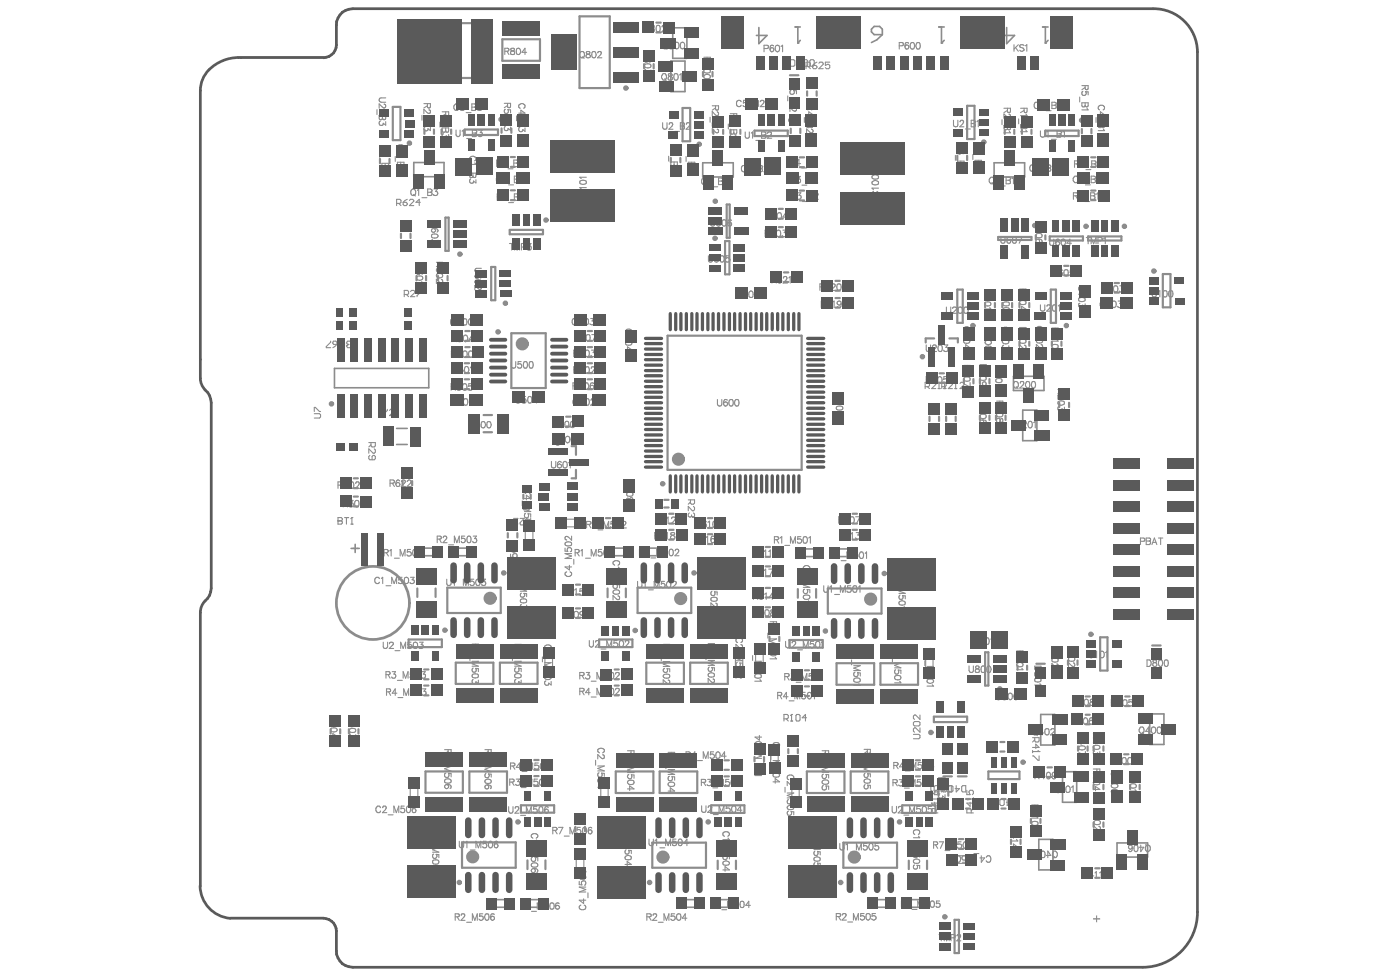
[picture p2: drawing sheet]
<svg xmlns="http://www.w3.org/2000/svg" width="288mm" height="201mm" viewBox="0 0 288 201" stroke-linecap="round" stroke-linejoin="round" font-family="sans-serif">
<path d="M66.5 11.8h-17.4a7.6 7.6 0 0 0-7.9 6.1v59.9a3.4 3.4 0 0 0 1 2.3M246.2 10.7a9 9 0 0 0-9.1-8.9h-164.6a3.3 3.3 0 0 0-3.3 3.4v4a2.63 2.63 0 0 1-2.7 2.7M246.2 10.7v176.9a11.3 11.3 0 0 1-11.2 11.3h-162.5a3.3 3.3 0 0 1-3.3-3.4v-4.1a2.63 2.63 0 0 0-2.7-2.6h-19.2a6.8 6.8 0 0 1-6.2-6.6M42.1 80.2a3.3 3.3 0 0 1 1.3 2.6v38.1a3.3 3.3 0 0 1-1.3 2.7M42.2 123.6a3.4 3.4 0 0 0-1 2.3v56.3" fill="none" stroke="#5a5a5a" stroke-width=".56"/>
<g fill="none" stroke="#8c8c8c" stroke-width=".34">
<path d="M137.9 12.6h2.9v6.2h-2.9zM138.3 5.7h2.9v6.3h-2.9zM85.1 33.4h6.2v2.9h-6.2zM144.5 33.5h6.3v2.9h-6.3zM204.4 33.5h6.3v2.9h-6.3zM68.8 75.7h19.4v4h-19.4zM208.4 77.4h6.3v2.9h-6.3zM81.5 91.4h2.2M81.5 88.1h2.2M210.3 84.3h2.9v6.3h-2.9zM72.2 112.8h1.7M73 111.9v1.7"/>
<path d="M87.2 114.3h1.9M87.2 112.7h1.9M94.2 114.3h1.9M94.2 112.7h1.9M126.3 114.3h1.9M126.3 112.7h1.9M133.3 114.3h1.9M133.3 112.7h1.9M165.4 114.4h1.9M165.4 112.9h1.9M172.5 114.4h1.9M172.5 112.9h1.9"/>
<path d="M214 146.9h2.9v6.3h-2.9zM218.5 158.7h2.9v6.3h-2.9zM236.4 146.8h2.9v6.3h-2.9zM213.6 172.6h2.9v6.3h-2.9zM229.7 173.3h6.3v2.9h-6.3zM101.8 186.5h1.9M101.8 185h1.9M108.9 186.5h1.9M108.9 185h1.9M141 186.5h1.9M141 185h1.9M148 186.5h1.9"/>
<path d="M148 185h1.9M180.3 186.5h1.9M180.3 185h1.9M187.4 186.5h1.9M187.4 185h1.9"/>
</g>
<g fill="none" stroke="#8c8c8c" stroke-width=".45">
<path d="M84.4 4.8h15.3v11.2h-15.3zM103.3 8.1h7.7v4.4h-7.7zM119.2 3.4h6.2v14.7h-6.2zM132.4 13.2v.9M134.4 13.2v.9M135 6.7h.9M135 4.7h.9M144.5 14.8v.9M146.5 14.8v.9M162.4 15.5h1.8M166 18.8v.9M167.9 18.8v.9"/>
<path d="M78.1 32.7v.9M80.1 32.7v.9M80.8 22h1.5v6.8h-1.5zM87.3 26.6v.9M89.2 26.6v.9M90.8 26.6v.9M92.8 26.6v.9M95.6 26.6h6.8v1.2h-6.8zM103.1 26.4v.9M105 34.3h.9M105 39.1h.9M105 32.3h.9"/>
<path d="M105.1 26.4v.9M137.9 32.5v.9M139.9 32.5v.9M140.3 22.2h1.6v6.8h-1.6zM146.7 26.7v.8M148.7 26.7v.8M150.2 26.7v.8M152.2 26.7v.8M155.1 26.9h6.9v1.1h-6.9zM162.6 26.5v.9M164.4 39.2h.9M164.4 32.3h.9"/>
<path d="M164.4 34.4h.9M164.6 26.5v.9M196.8 32v.9M198.9 21.8h1.5v6.8h-1.5zM198.9 32v.9M206.6 26.7v.8M208.6 26.7v.8M210.1 26.7v.8M212.1 26.7v.8M214.9 26.9h6.9v1.1h-6.9zM222.5 26.5v.9M224.4 39.2h.9"/>
<path d="M224.4 34.3h.9M224.4 32.3h.9M224.4 26.5v.9M82.4 48v.9M84.4 48v.9M85.6 56.7v.9M87.6 56.7v.9M90.1 56.7v.9M91.6 44.7h.7v6.9h-.7zM92 56.7v.9M101 54.9h.8v6.8h-.8zM104.8 47.3h6.8v.9h-6.8z"/>
<path d="M105 41.2h.9M149.1 49.6h.9v6.8h-.9zM149.4 42h.6v6.9h-.6zM160.1 48.7h.9M160.1 46.7h.9M160.1 42.9h.9M160.1 45h.9M161.2 58h.9M161.2 56h.9M164.4 41.2h.9M171.8 59.8h.9M171.8 57.7h.9"/>
<path d="M196.8 59.5h1.2v6.9h-1.2zM205.2 48.7h6.9v.6h-6.9zM213 48.4v.8M214.9 48.4v.8M215.8 48.6h6.9v.9h-6.9zM216.1 59.5h1v6.9h-1zM218.8 56.6h.9M218.8 54.7h.9M223.7 48.6h6.9v.9h-6.9zM224.4 41.2h.9M229.2 58.2h.9M239.1 56.3h1.6v6.9h-1.6z"/>
<path d="M95.6 78h.9M95.6 76.7h.9M95.6 74.7h.9M95.7 73.4h.9M95.7 70.1h.9M95.7 71.4h.9M95.7 68.1h.9M105.1 68.5h7.1v11.3h-7.1zM120.8 78h.9M120.8 73.4h.9M120.8 76.7h.9M120.8 74.7h.9"/>
<path d="M120.8 70.1h.9M120.8 71.4h.9M120.8 68.1h.9M137.3 69h27.5v27.6h-27.5zM171.8 63.2h.9M171.8 61.3h.9M192.1 69.6h-1.8v.8M193.2 78.7h.9M193.2 76.8h.9M195.2 69.6h1.8v.8M198.2 77.9v.9M200.1 77.9v.9"/>
<path d="M201.5 77.9v.9M202.6 62.3v.9M203.5 77.9v.9M204.6 62.3v.9M206.1 62.3v.9M208.1 62.3v.9M209.6 62.3v.9M209.6 70.3v.8M211.6 62.3v.9M211.6 70.3v.8M216.3 70.3v.8M218.3 70.3v.8"/>
<path d="M229.2 60.2h.9M72.8 98.3h.8M82.8 98.9v.9M84.7 98.9v.9M95.6 80h.9M99.4 88.9h1.8M99.4 85.3h1.8M116.4 87.7h.9M116.4 85.7h.9M117.5 91.7h.9v1.8M118.4 96.6v1.7h-.9M120.8 80h.9"/>
<path d="M191.1 85.7v.9M193.1 85.7v.9M194.5 85.7v.9M196.5 85.7v.9M201.5 85.4v.9M203.5 85.4v.9M204.8 85.4v.9M206.8 85.4v.9M217.8 82.8v.9M219.8 82.8v.9M72.8 100.4h.8M72.8 102.1h.8"/>
<path d="M72.8 104.1h.8M104.4 109.6v.9M106.4 109.6v.9M107.6 101.7v.8M109.1 101.7v.8M124.6 106.5h.9M124.6 108.5h.9M136.6 102.8h.9M136.6 104.3h.9M137.6 111h.9M137.6 108.9h.9M137.6 107.7h.9"/>
<path d="M137.6 105.6h.9M145.6 106.5h.9M145.6 108.5h.9M145.6 111.9h.9M145.6 109.8h.9M157.4 118.5h.9M157.4 116.5h.9M157.4 114.5h.9M157.4 112.5h.9M175.3 111h.9M175.3 108.9h.9M175.3 107.7h.9"/>
<path d="M175.3 105.6h.9M84 131.5h6.9v1.6h-6.9zM85.8 121v1.7M87.2 139.7h.9M87.2 137.6h.9M89.6 121v1.7M92 120.8h11v5.2h-11zM93.7 136.2h7.7v4.4h-7.7zM102.8 136.2h7.7v4.4h-7.7zM118.4 127.1h.9M118.4 125.1h.9M118.4 120.2h.9"/>
<path d="M118.4 122.2h.9M123.2 131.5h6.8v1.6h-6.8zM124.9 121v1.8M126.4 139.7h.8M126.4 137.6h.8M128.7 121v1.8M131.1 120.8h11v5.2h-11zM132.9 136.2h7.7v4.4h-7.7zM141.9 136.2h7.7v4.4h-7.7zM157.4 126.8h.9M157.4 124.9h.9M157.4 122.8h.9"/>
<path d="M157.4 120.9h.9M158.2 130.9v.9M160.2 130.9v.9M162.3 131.6h6.9v1.6h-6.9zM164.1 121.1v1.8M165.5 139.8h.8M165.5 137.8h.8M167.8 121.1v1.8M170.2 121h11.1v5.2h-11.1zM172 136.4h7.7v4.4h-7.7zM181 136.4h7.8v4.4h-7.8zM202.6 134.1h.6v6.9h-.6z"/>
<path d="M209.2 136.9v.8M211.2 136.9v.8M213.1 136.5h1.7M219.6 135.8v.9M221.6 135.8v.9M226.2 131h1.5v6.9h-1.5zM236.9 132.7h1.8M68 149.9v.9M69.9 149.9v.9M71.7 149.9v.9M73.7 149.9v.9M87.2 141h.9"/>
<path d="M87.2 143h.9M87.5 158.6h7.7v4.4h-7.7zM96.5 158.6h7.7v4.4h-7.7zM109.9 158.3h.9M109.9 159.6h.9M109.9 156.3h.9M126.4 141h.8M126.4 143h.8M126.6 158.6h7.7v4.4h-7.7zM135.6 158.6h7.8v4.4h-7.8zM149 159.6h.9M149 158.3h.9"/>
<path d="M149 156.3h.9M155.1 155.6v.9M157.1 155.6v.9M162.1 154v.9M164.1 154v.9M165.5 143.1h.8M165.5 141.1h.8M165.9 158.6h7.7v4.4h-7.7zM174.9 158.6h7.8v4.4h-7.8zM188.3 159.6h.9M188.3 158.3h.9M188.3 156.3h.9"/>
<path d="M192 147.3h6.9v1.2h-6.9zM194 159.6h1.7M197 159.6h1.7M203.2 158.6h6.4v1.6h-6.4zM205.7 154.5h.8M205.7 152.6h.8M215.4 159.7h.9M215.4 157.8h.9M221.7 153.5v.9M223.2 145.2h.9M223.2 147h.9M223.2 143.2h.9"/>
<path d="M223.2 148.9h.9M223.6 153.5v.9M224.9 153.5v.9M226.9 153.5v.9M231.1 157.1h.9M231.1 155.1h.9M231.4 145.2h.9M231.4 143.2h.9M95 173.2h11v5.2h-11zM107.1 165.6h6.8v1.5h-6.8zM108.5 176.9v1.8M109.9 161.6h.9"/>
<path d="M112.2 176.9v1.8M118.3 170v.9M120.3 170v.9M134.1 173.3h11.1v5.1h-11.1zM146.2 165.6h6.9v1.5h-6.9zM147.6 177v1.7M149 161.6h.9M151.3 177v1.7M173.4 173.3h11.1v5.1h-11.1zM185.5 165.6h6.9v1.5h-6.9zM186.9 177v1.7M188.3 161.6h.9"/>
<path d="M190.6 177v1.7M193 162.7v.9M195 162.7v.9M197.2 174.5h.9M197.2 172.5h.9M198.6 164.3h.9M198.6 166.2h.9M205.9 164.3h.9M205.9 166.2h.9M207.9 172.6v.9M209.8 172.6v.9M212 168.4v.8"/>
<path d="M213.9 168.4v.8M224.9 161.4v.9M224.9 169.1v.9M225.2 178.5h.9M226.9 161.4v.9M226.9 169.1v.9M232.4 161.4v.9M234.3 161.4v.9M196.3 189.1h.9v6.9h-.9zM225.2 180.5h.9"/>
</g>
<g fill="none" stroke="#8c8c8c" stroke-width=".22">
<path d="M108 108.5v3.2M109.6 108.5v3.2M115.7 106.8h3.2M115.7 108.3h3.2M112 134.6v3.2M113.6 134.6v3.2M151.2 134.6v3.2M152.7 134.6v3.2M155.4 133.7v3.2M156.9 133.7v3.2M190.3 134.7v3.3M191.9 134.7v3.3"/>
<path d="M158.4 154.5v3.2M160 154.5v3.2M84.4 161.4v3.2M85.9 161.4v3.2M118.5 176v3.2M120.1 176v3.2M123.5 161.4v3.2M125 161.4v3.2M162.8 161.4v3.2M164.3 161.4v3.2M196.1 177.5h3.2M196.1 175.9h3.2"/>
</g>
<g fill="#8c8c8c">
<path d="M234.4 176.3h1v1.3h-1z" fill-rule="evenodd"/>
<path d="M232.3 171.9h1v1.3h-1z" fill-rule="evenodd"/>
<path d="M230.2 176.3h1.1v1.3h-1.1z" fill-rule="evenodd"/>
<path d="M216.6 177.3h1.3v1h-1.3z" fill-rule="evenodd"/>
<path d="M216.6 173.1h1.3v1.1h-1.3z" fill-rule="evenodd"/>
<path d="M151.1 137.2h1.7v.8h-1.7z" fill-rule="evenodd"/>
<path d="M151.1 134.5h1.7v.7h-1.7z" fill-rule="evenodd"/>
<path d="M115.5 106.6h.8v1.8h-.8z" fill-rule="evenodd"/>
<path d="M118.3 106.6h.7v1.8h-.7z" fill-rule="evenodd"/>
<path d="M111.9 137.2h1.8v.8h-1.8z" fill-rule="evenodd"/>
<path d="M111.9 134.5h1.8v.7h-1.8z" fill-rule="evenodd"/>
<path d="M107.9 111.1h1.8v.8h-1.8z" fill-rule="evenodd"/>
<path d="M84.2 164h1.8v.8h-1.8z" fill-rule="evenodd"/>
<path d="M84.2 161.3h1.8v.7h-1.8z" fill-rule="evenodd"/>
<path d="M212.2 175.2h1.3v1h-1.3z" fill-rule="evenodd"/>
<path d="M211 80.4h1v1.3h-1z" fill-rule="evenodd"/>
<path d="M209.1 36.5h1v1.3h-1z" fill-rule="evenodd"/>
<path d="M205 36.5h1v1.3h-1z" fill-rule="evenodd"/>
<path d="M207 32.1h1v1.3h-1z" fill-rule="evenodd"/>
<path d="M195.9 175.8h.8v1.8h-.8z" fill-rule="evenodd"/>
<path d="M198.7 175.8h.8v1.8h-.8z" fill-rule="evenodd"/>
<path d="M189.3 184.8h.9v1.9h-.9z" fill-rule="evenodd"/>
<path d="M179.4 184.8h.9v1.9h-.9z" fill-rule="evenodd"/>
<path d="M174.4 112.7h.9v1.9h-.9z" fill-rule="evenodd"/>
<path d="M171.6 112.7h.9v1.9h-.9z" fill-rule="evenodd"/>
<path d="M167.3 112.7h.9v1.9h-.9z" fill-rule="evenodd"/>
<path d="M164.5 112.7h.9v1.9h-.9z" fill-rule="evenodd"/>
<path d="M147.1 184.8h.9v1.9h-.9z" fill-rule="evenodd"/>
<path d="M149.2 36.5h1v1.3h-1z" fill-rule="evenodd"/>
<path d="M147.1 32.1h1v1.3h-1z" fill-rule="evenodd"/>
<path d="M142.9 184.8h.9v1.9h-.9z" fill-rule="evenodd"/>
<path d="M145.1 36.5h1v1.3h-1z" fill-rule="evenodd"/>
<path d="M140.1 184.8h.9v1.9h-.9z" fill-rule="evenodd"/>
<path d="M135.2 112.5h.9v1.9h-.9z" fill-rule="evenodd"/>
<path d="M125.4 112.5h.9v1.9h-.9z" fill-rule="evenodd"/>
<path d="M110.8 184.8h.9v1.9h-.9z" fill-rule="evenodd"/>
<path d="M108 184.8h.9v1.9h-.9z" fill-rule="evenodd"/>
<path d="M107.9 108.3h1.8v.8h-1.8z" fill-rule="evenodd"/>
<path d="M103.7 184.8h.9v1.9h-.9z" fill-rule="evenodd"/>
<path d="M93.3 112.5h.9v1.9h-.9z" fill-rule="evenodd"/>
<path d="M89.1 112.5h.9v1.9h-.9z" fill-rule="evenodd"/>
<path d="M89.8 36.4h1v1.3h-1z" fill-rule="evenodd"/>
<path d="M86.3 112.5h.9v1.9h-.9z" fill-rule="evenodd"/>
<path d="M85.6 36.4h1v1.3h-1z" fill-rule="evenodd"/>
<path d="M235 151.5h1.3v1h-1.3z" fill-rule="evenodd"/>
<path d="M239.4 149.4h1.3v1h-1.3z" fill-rule="evenodd"/>
<path d="M235 147.3h1.3v1.1h-1.3z" fill-rule="evenodd"/>
<path d="M221.4 163.4h1.3v1h-1.3z" fill-rule="evenodd"/>
<path d="M221.4 159.2h1.3v1h-1.3z" fill-rule="evenodd"/>
<path d="M217 161.3h1.3v1h-1.3z" fill-rule="evenodd"/>
<path d="M217 151.6h1.3v1h-1.3z" fill-rule="evenodd"/>
<path d="M212.6 149.5h1.3v1h-1.3z" fill-rule="evenodd"/>
<path d="M217 147.5h1.3v1h-1.3z" fill-rule="evenodd"/>
<path d="M213.3 89h1.3v1h-1.3z" fill-rule="evenodd"/>
<path d="M213.3 84.9h1.3v1h-1.3z" fill-rule="evenodd"/>
<path d="M208.9 87h1.3v1h-1.3z" fill-rule="evenodd"/>
<path d="M190.2 137.4h1.8v.7h-1.8z" fill-rule="evenodd"/>
<path d="M190.2 134.6h1.8v.7h-1.8z" fill-rule="evenodd"/>
<path d="M162.7 164h1.7v.8h-1.7z" fill-rule="evenodd"/>
<path d="M162.7 161.3h1.7v.7h-1.7z" fill-rule="evenodd"/>
<path d="M158.3 157.1h1.8v.7h-1.8z" fill-rule="evenodd"/>
<path d="M158.3 154.3h1.8v.8h-1.8z" fill-rule="evenodd"/>
<path d="M155.3 136.4h1.7v.7h-1.7z" fill-rule="evenodd"/>
<path d="M155.3 133.6h1.7v.7h-1.7z" fill-rule="evenodd"/>
<path d="M140.9 15.2h1.3v1h-1.3z" fill-rule="evenodd"/>
<path d="M141.4 10.4h1.2v1h-1.2z" fill-rule="evenodd"/>
<path d="M141.4 6.3h1.2v1h-1.2z" fill-rule="evenodd"/>
<path d="M123.4 164.1h1.8v.7h-1.8z" fill-rule="evenodd"/>
<path d="M123.4 161.3h1.8v.7h-1.8z" fill-rule="evenodd"/>
<path d="M136.5 17.3h1.3v1h-1.3z" fill-rule="evenodd"/>
<path d="M136.5 13.1h1.3v1h-1.3z" fill-rule="evenodd"/>
<path d="M136.9 8.4h1.3v1h-1.3z" fill-rule="evenodd"/>
<path d="M118.4 178.6h1.8v.8h-1.8z" fill-rule="evenodd"/>
<path d="M213.1 76h1v1.3h-1z" fill-rule="evenodd"/>
<path d="M208.9 76h1.1v1.3h-1.1z" fill-rule="evenodd"/>
<path d="M186.5 184.8h.9v1.9h-.9z" fill-rule="evenodd"/>
<path d="M182.2 184.8h.9v1.9h-.9z" fill-rule="evenodd"/>
<path d="M149.9 184.8h.9v1.9h-.9z" fill-rule="evenodd"/>
<path d="M132.4 112.5h.9v1.9h-.9z" fill-rule="evenodd"/>
<path d="M128.2 112.5h.9v1.9h-.9z" fill-rule="evenodd"/>
<path d="M118.4 175.8h1.8v.8h-1.8z" fill-rule="evenodd"/>
<path d="M100.9 184.8h.9v1.9h-.9z" fill-rule="evenodd"/>
<path d="M96.1 112.5h.9v1.9h-.9z" fill-rule="evenodd"/>
<path d="M87.7 32h1v1.3h-1z" fill-rule="evenodd"/>
</g>
<g fill="#8c8c8c">
<path d="M188.2 126.8h.3v.6h.5v.3h-.5v.6h-.3v-.6h-.6v-.3h.6z"/>
<path d="M122.4 43.1h.2v.6h.6v.3h-.6v.6h-.2v-.6h-.6v-.3h.6z"/>
</g>
<path d="M75.8 91h1.4v.7l-.2 .2h-.5l-.2-.2v-.7M76.1 93.6l-.3 .3v.4l.3 .2h.9l.2-.2v-.4l-.2-.3-.5 .3v.6M76.3 91.4l-.5 .5M77 92.3l.2 .2v.5l-.2 .2h-.3l-.9-.9v.9" fill="none" stroke="#8c8c8c" stroke-width=".22"/>
<path d="M224.8 188.8h.6v-.6h.2v.6h.6v.3h-.6v.5h-.2v-.5h-.6z" fill="#8c8c8c"/>
<g fill="none" stroke="#8c8c8c" stroke-width=".22">
<path d="M216.3 135.5a.73 .73 0 0 1 1.3 .2l-.2 .4h-.9l-.2-.1zM216.6 133.9l-.1-.1a.53 .53 0 0 1-.1-.7 .53 .53 0 0 1 .7-.1l.5 .3-.1 .4-.2 .2M217.3 136.5l.2 .1 .1 .4-.4 .3-.9-.9v.9M217.4 134.3l.2 .3h-1.3M219.7 132.9h1.3l-.1 .8h-.5v-.8M219.8 135.2l.5-.1h.5l.2 .4a.66 .66 0 0 1-.6 .5 .66 .66 0 0 1-.7-.5zM220.4 133.3l-.7 .5M220.7 136.3a.4 .4 0 0 1 .3 .4 .4 .4 0 0 1-.4 .4l-.9-.9v.9M220.8 134.1l.2 .3h-1.3M224.8 150.9h1.4l-.2 .8-.4-.1-.1-.7M224.8 152.7h1.4l-.9-.6v.9M224.9 153.4l.5-.2 .5 .1 .2 .1v.5l-.5 .2-.5-.1-.2-.1z"/>
<path d="M225.1 154.4a.43 .43 0 0 0-.3 .5 .43 .43 0 0 0 .5 .3 .43 .43 0 0 0 .3-.4l.6 .4v-.7M225.5 151.3l-.7 .4M222.8 179.9l.7-.1 .1-.4-.2-.2h-.6v1.3M223.2 179.9l.4 .6M224.9 166.3h1.4l-.1 .8-.2 .1-.3-.1-.1-.8M224.9 168.1h1.4l-.9-.6v.9M225 168.9a.67 .67 0 0 1 .8-.3 .67 .67 0 0 1 .4 .8l-.5 .2a.59 .59 0 0 1-.8-.6zM225.1 179.5l.3-.3v1.3M225.6 166.7l-.7 .5M225.9 169.9l.4 .3-.1 .4h-.4l-.9-.8v.9M226.1 179.5l.3-.3v1.3M224.9 180.1h-.9l.6-.9v1.3"/>
</g>
<path d="M214.4 5.5h1.1M214.9 5.5v3.4" fill="none" stroke="#8c8c8c" stroke-width=".34"/>
<circle cx="214.9" cy="8.9" r=".17" fill="#8c8c8c"/>
<path d="M193 5.5h1.1M193.6 5.5v3.4M207 5.7v3.3l1.6-1.7h-2.2M215.5 8.3l-.6 .6" fill="none" stroke="#8c8c8c" stroke-width=".34"/>
<g fill="none" stroke="#8c8c8c" stroke-width=".22">
<path d="M206 24.6v1M206.4 22.3h1.4l-.1 .8-.5-.1v-.7M206.4 25.8h1.4l-.1 .8-.3 .1-.2-.4-.2 .3h-.4l-.2-.3zM207.2 25.8v.5M207.2 22.7l-.8 .5M207.4 23.5l.4 .3-.1 .4h-.4l-.9-.8v.9M207.5 27l.3 .3h-1.4M209.5 24.4v1.1M209.8 22.3h1.4l-.1 .8-.5-.1v-.7M209.8 25.6h1.4l-.1 .7-.3 .2-.2-.3-.1 .2h-.5l-.2-.2zM210.6 25.6v.6M210.6 22.7l-.8 .5"/>
<path d="M211 23.4l.2 .4h-1.4M211 26.8l.2 .3h-1.4M202.4 59.7h1.3l-.1 .8-.4-.1-.1-.7M206.2 59.7h1.3l-.1 .8-.4-.1-.1-.7M209.6 59.4h1.4l-.1 .8h-.5l-.1-.8M210.3 59.8l-.7 .5M198.2 75.1h1.3l-.1 .9-.5-.1v-.8M198.4 77.5h.9l.2 .4-.1 .3-.5 .2-.7-.2v-.3zM198.9 75.6l-.7 .4M199.2 76.4l.3 .2-.1 .4-.1 .1h-.3l-.8-.8v.9M199.5 78.7v.9l-1.3-.7M201.5 75h1.3l-.1 .8-.5-.1v-.7"/>
<path d="M201.7 78.6l-.2 .3a.62 .62 0 0 0 .9 .4M201.7 77.4h.9l.2 .3-.1 .3-.5 .2h-.5l-.2-.4zM202.2 75.4l-.7 .5M202.5 62.2l.5-.1h.5l.2 .3v.3l-.5 .2h-.5l-.3-.3zM202.5 76.2l.3 .3-.1 .4-.1 .1-.3-.1-.8-.8v.9M203.1 60.1l-.7 .5M203.5 60.9l.2 .2v.3l-.4 .3-.9-.8v.8M203.5 63.2l.2 .3h-1.3M206.3 62.2l.5-.1h.5l.2 .5a.75 .75 0 0 1-.7 .3 .75 .75 0 0 1-.6-.5zM206.3 63.4l.5-.2 .5 .1 .2 .4a.75 .75 0 0 1-.7 .4 .75 .75 0 0 1-.6-.5zM206.9 60.1l-.7 .5M207.2 60.9l.3 .3-.1 .4h-.4l-.8-.7v.8"/>
<path d="M209.6 63.6h1.4l-.9-.6v.9M209.7 62l.5-.2h.5l.3 .5a.75 .75 0 0 1-.8 .3 .75 .75 0 0 1-.6-.5zM210.6 60.7l.4 .2-.1 .4h-.4l-.9-.7v.8M201.5 82.8h1.3l-.1 .9h-.4l-.1-.9M201.5 85.3l.6-.1h.5l.2 .4a.66 .66 0 0 1-.7 .5 .66 .66 0 0 1-.6-.5zM201.9 86.3l.8 .2 .1 .3-.2 .3M202.2 83.3l-.7 .4M202.5 84a.4 .4 0 0 1 .3 .5 .4 .4 0 0 1-.4 .3l-.9-.8v.9M204.9 82.5h1.3l-.1 .8h-.5v-.8M205 85l.5-.2 .5 .1 .2 .3a.66 .66 0 0 1-.6 .5 .66 .66 0 0 1-.7-.5zM205 86.1h.5l.4 .7h.2v-.7h-.3l-.2 .4a.39 .39 0 0 1-.2 .4 .39 .39 0 0 1-.4-.1zM205.6 82.9l-.7 .5"/>
<path d="M205.9 83.7a.38 .38 0 0 1 .3 .5 .38 .38 0 0 1-.5 .2l-.8-.7v.9M191.5 164.3h.1M191.5 164.3h1.4M191.5 164.3l.2 .2M191.5 162.5l.7 .9M192.2 165v.8l-.7-.7h1.4M192.4 167.1v-.6l-.2-.3h-.5l-.2 .3v.6h1.4M192.4 162.5l.5 .2v.5l-.3 .2h-.4v-.7zM192.9 166.2l-.5 .5M192.9 164.1v.4"/>
<circle cx="202.4" cy="78.9" r=".4"/>
<circle cx="201.9" cy="86.7" r=".4"/>
</g>
<circle cx="193.6" cy="8.9" r=".17" fill="#8c8c8c"/>
<path d="M179.7 5.4h1.2l.5 .6v1.1h-1.7l-.5-.5v-.6zM181.4 7.1l-1.1 1.1-1.1 .5M194.1 8.3l-.5 .6" fill="none" stroke="#8c8c8c" stroke-width=".34"/>
<g fill="none" stroke="#8c8c8c" stroke-width=".22">
<path d="M179.4 36.2a.69 .69 0 0 1 .8-.3 .69 .69 0 0 1 .4 .8l-.5 .1a.59 .59 0 0 1-.8-.5zM179.4 37.3a.69 .69 0 0 1 .8-.2 .69 .69 0 0 1 .4 .7l-.5 .2a.59 .59 0 0 1-.8-.5zM179.6 39.4a.49 .49 0 0 0-.3 .5 .49 .49 0 0 0 .5 .4h.3a.49 .49 0 0 0 .5-.4 .49 .49 0 0 0-.3-.5M180.6 38.7h-1.3l.3 .3M175.1 135.7v1M175.5 133.3h1.4l-.1 .8h-.5v-.8M175.5 136.9h1.4l-1.4 .5 1.4 .5h-1.4M175.6 139.6a.67 .67 0 0 1 .8-.3 .67 .67 0 0 1 .4 .8l-.5 .2a.59 .59 0 0 1-.8-.5zM175.8 134.5a.45 .45 0 0 0-.1 .7 .45 .45 0 0 0 .6 0 .45 .45 0 0 0 0-.6h.6v.6M175.8 138.2a.48 .48 0 0 0-.2 .7 .48 .48 0 0 0 .8 .1 .48 .48 0 0 0-.1-.7l.6 .1v.6M176.3 133.7l-.8 .5M183.5 135.1v1"/>
<path d="M183.9 132.8h1.3l-.1 .9-.4-.1-.1-.8M183.9 136.3h1.3l-1.3 .5 1.3 .5h-1.3M184 139.1l.5-.2h.5l.2 .4a.66 .66 0 0 1-.6 .5 .66 .66 0 0 1-.7-.5zM184.2 137.7a.48 .48 0 0 0-.2 .7 .48 .48 0 0 0 .7 .1 .48 .48 0 0 0 0-.7h.5v.7M184.3 134a.66 .66 0 0 1 .9 .5l-.1 .3M184.6 133.3l-.7 .4M176.6 140.6l.3 .3h-1.4M185 140.1l.2 .3h-1.3M187.8 151h1.1l.3 .2v.5l-.3 .2h-1.1M188 148.4h.9l.3 .2v.4l-.3 .3h-.9l-.2-.3v-.4zM189.2 147v.9l-.9-.9h-.3l-.2 .2v.5l.2 .2M189.2 149.6v.9l-.9-.9-.5 .3v.4l.2 .2"/>
<circle cx="184.3" cy="134.4" r=".42"/>
</g>
<path d="M165.8 171.6h.2v.6h.6v.3h-.6v.6h-.2v-.6h-.6v-.3h.6z" fill="#8c8c8c"/>
<g fill="none" stroke="#8c8c8c" stroke-width=".22">
<path d="M162 19.7v1M162.4 17.4h1.4v.5l-.2 .3-.4-.1-.1-.7M162.7 18.6a.45 .45 0 0 0-.2 .6 .45 .45 0 0 0 .7 .1 .45 .45 0 0 0 0-.7l.6 .1v.6M163.1 17.8l-.7 .4M162.4 20.9h1.4v.6l-.3 .3-.3-.2-.1-.1-.1 .2-.3 .1-.3-.3zM163.1 20.9v.6M163.4 22.1l.4 .3v.2l-.3 .3-.5-.2-.6-.6v.8M165.4 24.2v1M165.8 25.3h1.4v.6l-.3 .3h-.2l-.2-.3-.1 .3h-.3l-.3-.3zM165.8 23.6h1.4l-.9-.6v.9M166.2 22.6a.49 .49 0 0 1-.4-.6 .49 .49 0 0 1 .5-.4l.6 .1 .3 .3v.3l-.3 .3M166.5 25.3v.6"/>
<path d="M166.9 26.6l.3 .3v.2l-.3 .3-1.1-.9v.9M164.7 118.6v1M165.2 119.8h1.3l-1.3 .5 1.3 .5h-1.3M165.5 117.2a.49 .49 0 0 1-.3-.5 .49 .49 0 0 1 .5-.4h.3a.49 .49 0 0 1 .5 .4 .49 .49 0 0 1-.3 .5M166.2 117.6l.3 .3h-1.3M165.2 122.5l.5-.2a.59 .59 0 0 1 .8 .5 .73 .73 0 0 1-.7 .4 .73 .73 0 0 1-.6-.5zM165.5 121.2a.48 .48 0 0 0-.2 .7 .48 .48 0 0 0 .7 0 .48 .48 0 0 0 0-.7l.5 .1v.6M166.2 123.5l.3 .4h-1.3"/>
</g>
<path d="M149.3 126.3h.2v.6h.6v.3h-.6v.6h-.2v-.6h-.6v-.3h.6z" fill="#8c8c8c"/>
<path d="M144.7 11.8h1.4l-.1 .8-.2 .1-.3-.1-.1-.8M144.8 14.4a.67 .67 0 0 1 .8-.3 .67 .67 0 0 1 .4 .8l-.5 .1a.59 .59 0 0 1-.8-.5zM144.8 15.5a.67 .67 0 0 1 .8-.2 .67 .67 0 0 1 .4 .7l-.5 .2a.59 .59 0 0 1-.8-.5zM144.8 13h.5l.3 .7 .2 .1a.41 .41 0 0 0 .3-.4 .41 .41 0 0 0-.4-.4l-.5 .8-.4-.1zM145.4 12.2l-.7 .5M130.1 100v.9l-.6-.6-.4-.2-.2 .2v.3l.2 .2M128.9 102.5v.6l.2 .1 .3-.2a.58 .58 0 0 1 .5-.7l.2 .4v.4l-.2 .1-.4-.1-.3-.6zM128.9 101.4a.73 .73 0 0 1 1.2 .3l-.2 .3h-.8l-.2-.1zM129.1 103.6l-.1 .1a.58 .58 0 0 0 .5 .9 .58 .58 0 0 0 .5-.9l-.1-.1" fill="none" stroke="#8c8c8c" stroke-width=".22"/>
<path d="M126.2 171.9h.6v-.6h.2v.6h.6v.2h-.6v.6h-.2v-.6h-.6z" fill="#8c8c8c"/>
<g fill="none" stroke="#8c8c8c" stroke-width=".22">
<path d="M81.3 32.2v1M81.7 33.4h1.4v.6l-.3 .3-.4-.2v-.1l-.1 .2-.4 .1-.2-.3zM81.9 34.5a.46 .46 0 0 0-.1 .8 .46 .46 0 0 0 .8-.3l.5 .4v-.7M82.1 30.7a.48 .48 0 0 1-.4-.3 .48 .48 0 0 1 .2-.5l.7-.1a.49 .49 0 0 1 .5 .4 .49 .49 0 0 1-.4 .5M82.2 31.1a.65 .65 0 0 1 .9 .5l-.3 .2M82.4 33.4v.6M90.5 25.1v1M90.9 23h1.4l-.2 .8h-.3l-.2-.8M90.9 26.3h1.4l-.1 .8-.3 .1-.3-.3-.2 .3-.4-.1zM91.2 27.5a.45 .45 0 0 0-.3 .5 .45 .45 0 0 0 .4 .3 .45 .45 0 0 0 .5-.4l.5 .4v-.7M91.6 26.3v.6M91.6 23.4l-.7 .5"/>
<path d="M92 24.2l.3 .3h-1.4M103.2 23.7v1M103.7 21.2h1.3l-.1 .9-.5-.1v-.8M103.7 24.8h1.3l-.1 .8-.3 .1-.2-.3-.3 .3-.3-.1zM103.9 22.5a.45 .45 0 0 0-.1 .6 .45 .45 0 0 0 .6 .1 .45 .45 0 0 0 0-.7l.6 .1v.6M103.9 26a.44 .44 0 0 0-.1 .7 .44 .44 0 0 0 .7-.1v-.2l.5 .4v-.7M104.4 24.8v.6M104.4 21.7l-.7 .4M106.2 23.8v1M106.7 25h1.2v.8l-.3 .1-.3-.3-.1 .2h-.4zM106.7 23.3h1.2l-.8-.7v1M106.9 26.2a.46 .46 0 0 0-.1 .8 .46 .46 0 0 0 .7-.4l.4 .4v-.7"/>
<path d="M107 22.3a.49 .49 0 0 1-.3-.6 .49 .49 0 0 1 .5-.4h.3a.5 .5 0 0 1 .5 .4 .5 .5 0 0 1-.3 .6M107.3 25v.6M196.1 24.7v1.2l.3 .2 .5-.2 .1-1.2M196.4 32v1M196.9 29.7h1.3v.7l-.2 .2-.3-.2-.1-.7M196.9 33.1h1.3v.6l-.1 .3h-.4l-.1-.3-.3 .3a.33 .33 0 0 1-.4-.3zM197.3 30.8a.65 .65 0 0 1 .9 .5l-.2 .3M197.4 25.1l.2-.4h.3l.2 .3-.1 .5-.7 .6h.9M197.6 33.1v.6M197.6 30.1l-.7 .5M198 34.3l.2 .3h-1.3M198.5 26.5h1"/>
<path d="M199.7 24.7h.6l.2 .2v.2l-.2 .3 .2 .2-.1 .4-.7 .1zM199.7 25.4h.6M200.9 25l.3-.3v1.4M212.7 34.3l-.3-.4a.62 .62 0 0 0-.7 .7 .62 .62 0 0 0 .8 .6l.2-.3M213 34.1l.4-.2v1.3M213.5 21.3v-.1a.53 .53 0 0 0-.7-.1 .53 .53 0 0 0-.2 .7l.4 .5h.3l.2-.3M214 35.7h1.1M214.7 21h-.7v.6a.47 .47 0 0 1 .7 0 .47 .47 0 0 1-.1 .7 .47 .47 0 0 1-.7-.2M215.1 22.8h1M215.2 33.9l.8 .1 .1 .3-.3 .2 .3 .3-.1 .4h-.8zM215.2 34.5h.6M216.3 21l.8 .1v.4l-.3 .1 .4 .3-.1 .4h-.8z"/>
<path d="M216.3 21.6h.5M216.4 34.1l.3-.2v1.3M217.5 21.2l.3-.2v1.3M220.9 33.7l.8-.1 .1-.4-.9-.1v1.3M221.4 33.7l.4 .7M223.1 34h-1l.7-.9v1.3M223.3 34.9h1M224.5 33.1l.8 .1v.4l-.3 .1 .4 .3-.1 .4h-.8zM224.5 33.7h.5M225.6 33.4l.4-.3v1.3M85.6 54.4h1.3l-.1 .9-.4-.1-.1-.8M85.7 56.9l.5-.2 .5 .1 .2 .3a.66 .66 0 0 1-.6 .5 .66 .66 0 0 1-.7-.5z"/>
<path d="M86.1 55.6l.8 .2v.3l-.1 .3M86.3 54.9l-.7 .4M86.7 57.9l.2 .3h-1.3M88.8 48.3l.5-.2 .5 .1a.37 .37 0 0 1 .3 .3 .37 .37 0 0 1-.3 .4h-.9l-.2-.3zM88.9 49.3a.44 .44 0 0 0 0 .8 .44 .44 0 0 0 .7-.4l.5 .4v-.7M89.2 47a.65 .65 0 0 1 .9 .5l-.3 .2M89.7 53.9h1.3l-.1 .9-.4-.1-.1-.8M89.8 56.4l.5-.2 .5 .1 .2 .3a.66 .66 0 0 1-.6 .5 .66 .66 0 0 1-.7-.5zM90.1 45.8h-1a.42 .42 0 0 0-.4 .4 .42 .42 0 0 0 .4 .4h1M90.2 55.1l.6 .1 .2 .1v.3l-.1 .3M90.4 54.4l-.7 .4M90.7 57.5a.38 .38 0 0 1 .3 .5 .38 .38 0 0 1-.5 .2l-.8-.8v.9"/>
<path d="M97.7 57.7l.6-.2 .5 .1 .2 .3a.7 .7 0 0 1-.7 .5 .7 .7 0 0 1-.7-.5zM97.9 56.5a.42 .42 0 0 1 .6 .3 .42 .42 0 0 1-.6 .4l-.3-.3zM98.1 56.4a.6 .6 0 0 1 .9 .5l-.2 .3M98.6 58.8a.39 .39 0 0 1 .4 .4 .39 .39 0 0 1-.4 .3l-1-.8v.9M99 55.2h-1l-.4 .4 .4 .5h1M205.8 48.7v1l.3 .3 .5-.2v-1.1M207.8 48.9l-.3-.2-.3 .1-.2 .8M208.3 48.8l.4-.1 .2 .2 .1 .6-.2 .5h-.3l-.3-.2v-.5zM209.3 48.7h.9l-.6 1.3M216.5 56.1l.7-.1 .1-.4-.8-.1v1.2M216.9 56.1l.5 .6M218.4 55.6l-.4-.1a.63 .63 0 0 0-.3 .8"/>
<path d="M219 55.5h.5l.1 .2 .1 .5-.2 .5h-.4l-.3-.2v-.8zM220.7 55.5h-.6l-.1 .5a.47 .47 0 0 1 .8 .1 .47 .47 0 0 1-.2 .7 .47 .47 0 0 1-.7-.3M236.9 59.8v.9a.42 .42 0 0 0 .4 .4 .42 .42 0 0 0 .5-.4v-.9M238.1 60l.4-.2v1.3M239.3 59.8h.5l.1 .2 .1 .5-.2 .5-.3 .1-.3-.3-.1-.5zM240.5 59.8h.5l.1 .2 .1 .5-.2 .5-.3 .1-.4-.3v-.8zM128.6 71.9h1.3l-.9-.6v.9M128.7 70.3l.5-.2 .5 .1 .2 .3v.3l-.5 .2-.5-.1-.3-.3zM128.9 68.6a.61 .61 0 0 1-.1-.8 .61 .61 0 0 1 .8-.1 .61 .61 0 0 1 .3 .8l-.3 .1M129 69a.6 .6 0 0 1 .9 .5l-.1 .2M193.6 79.5h.7l.2-.2v-.5l-.2-.2h-.7v1.3M194.1 79.5l.4 .4"/>
<path d="M195 78.8l.2-.2h.4l.2 .2v.3l-.8 .8h.8M196.3 79.9h.4M196.5 78.6h.1M196.5 78.6v1.3M196.5 78.6l-.2 .2M197.4 78.8l.2-.2h.5l.2 .2v.3l-.9 .8h.9M198.1 71.5h1.3l-.8-.6v.9M198.2 69.9l.5-.2h.5l.2 .4a.66 .66 0 0 1-.6 .5 .66 .66 0 0 1-.7-.5zM198.4 68.1l-.3-.3a.65 .65 0 0 1 .7-.6 .65 .65 0 0 1 .6 .6l-.3 .3M199.1 68.6a.4 .4 0 0 1 .3 .4 .4 .4 0 0 1-.3 .4l-1-.9v.9M202.6 70.1l.5-.1h.5l.2 .4a.66 .66 0 0 1-.6 .5 .66 .66 0 0 1-.6-.5zM202.6 71.3l.5-.2 .5 .1 .2 .3a.66 .66 0 0 1-.6 .6 .66 .66 0 0 1-.6-.6z"/>
<path d="M202.8 68.4l-.1-.1a.58 .58 0 0 1 .5-.9 .58 .58 0 0 1 .5 .9l-.1 .1M203.6 68.9l.2 .1v.4l-.3 .2-.9-.8v.9M206.2 70l.5-.2 .5 .1 .2 .3a.7 .7 0 0 1-.6 .5 .7 .7 0 0 1-.7-.5zM206.4 71l-.3 .3 .2 .5a.41 .41 0 0 0 .4 0 .41 .41 0 0 0 .2-.4l.5 .4v-.7M206.4 68.2l-.3-.2v-.3l.3-.4a.63 .63 0 0 1 .8 .1 .63 .63 0 0 1 .2 .7l-.3 .1M207.1 68.7l.3 .2v.3l-.2 .2-.4-.2-.7-.6v.9M209.6 67.3h1.4l-.1 .9-.5-.1-.1-.8M209.7 69.9a.73 .73 0 0 1 1.3 .3 .73 .73 0 0 1-.7 .4 .73 .73 0 0 1-.7-.5zM210.3 67.8l-.7 .4M210.6 68.6a.39 .39 0 0 1 .4 .4 .39 .39 0 0 1-.4 .4l-1-.9v.9M210.6 71l.4 .2v.3l-.3 .2-.4-.2-.7-.6v.9M216.3 67.4h1.3l-.1 .9-.5-.1v-.8"/>
<path d="M216.3 71l.5-.2 .6 .1 .2 .2-.1 .4-.5 .2-.5-.1-.2-.3zM217 67.9l-.7 .4M217.3 68.7a.4 .4 0 0 1 .3 .4 .4 .4 0 0 1-.4 .4l-.9-.9v.9M217.4 69.8l.2 .3h-1.3M106.5 119.4v1M107.2 118.2a.44 .44 0 0 0-.1 .7 .44 .44 0 0 0 .7-.1v-.2l.5 .4v-.7M107.3 117.8a.61 .61 0 0 1-.1-.8 .61 .61 0 0 1 .8-.2 .61 .61 0 0 1 .2 .8l-.2 .2M107.4 103v1M107.6 103.3h.1M107.6 103.3h1.3M107.6 103.3l.2 .3M107.8 104h.9l.2 .2v.4l-.2 .2h-.9l-.2-.2v-.4z"/>
<path d="M107.8 102.5h1.3l-.9-.7v1M107.8 104.2h1.3l-1.3 .5 1.3 .5h-1.3M108.1 105.6a.48 .48 0 0 0-.2 .7 .48 .48 0 0 0 .7 .1 .48 .48 0 0 0 0-.8l.5 .1v.7M108.1 106.8h.8l.2 .3v.4l-.5 .2-.7-.2-.1-.4zM108.1 107.9a.45 .45 0 0 0-.4 .5 .45 .45 0 0 0 .5 .4 .45 .45 0 0 0 .4-.4l.5 .4v-.8M108.1 101.5a.54 .54 0 0 1-.2-.7 .54 .54 0 0 1 .7-.3 .5 .5 0 0 1 .5 .4 .5 .5 0 0 1-.3 .6M108.9 103.1v.5M108.9 104l-.4 .4M116.2 112.7v.6l.5 .1a.45 .45 0 0 1 0-.7 .45 .45 0 0 1 .7 .1 .45 .45 0 0 1-.1 .6M116.2 111.6l.5-.2 .6 .1 .2 .1v.5l-.5 .1h-.5l-.3-.1zM116.5 117.6a.49 .49 0 0 0-.3 .5 .49 .49 0 0 0 .5 .4h.3a.49 .49 0 0 0 .5-.4 .49 .49 0 0 0-.3-.5M117.1 116.2v1l-.9-.6h1.3"/>
<path d="M117.5 110.2v.9l-.6-.6-.3-.2h-.3l-.1 .5 .3 .2M117.5 113.8h-1.3l1.3 .5-1.3 .5h1.3M118 115v1M125.6 117.5v1M126.1 118.8h1.3l-1.3 .5 1.3 .5h-1.3M126.4 116.2a.49 .49 0 0 1-.4-.5 .49 .49 0 0 1 .6-.4 .66 .66 0 0 1 .8 .3l-.1 .4-.2 .2M127.1 116.6l.3 .3h-1.3M184.4 119.8v1M185.1 118.6a.44 .44 0 0 0-.2 .7 .44 .44 0 0 0 .7 0v-.3l.5 .4v-.6M185.1 118.2a.61 .61 0 0 1 0-.8 .61 .61 0 0 1 .8-.1 .61 .61 0 0 1 .2 .8l-.2 .1M234.5 111.3l.8-.1v-.5l-.8-.1v1.4M235.7 110.6h.6l.3 .2-.1 .3-.2 .1 .2 .2 .1 .3-.3 .3h-.6z"/>
<path d="M235.7 111.2h.6M236.9 112l.5-1.4 .5 1.4M237.1 111.5h.6M238.2 110.6h.9M238.7 110.6v1.4M107 120.5h1.3l-1.3 .6 1.3 .5h-1.3M107.1 123.3l.5-.2 .5 .1 .2 .3-.1 .3-.5 .2-.5-.1-.2-.3zM107.2 121.9a.45 .45 0 0 0-.1 .7 .45 .45 0 0 0 .6 .1 .45 .45 0 0 0 0-.7l.6 .1v.6M107.2 124.3a.44 .44 0 0 0-.1 .7 .44 .44 0 0 0 .7-.1v-.2l.5 .4v-.7M111.5 135.1v1M112 136.2h1.3l-1.3 .6 1.3 .5h-1.3M112 139l.5-.2a.59 .59 0 0 1 .8 .5 .73 .73 0 0 1-.7 .4 .73 .73 0 0 1-.6-.5z"/>
<path d="M112.3 137.6a.48 .48 0 0 0-.2 .7 .48 .48 0 0 0 .7 .1 .48 .48 0 0 0 0-.7l.5 .1v.6M112.3 133.6a.49 .49 0 0 1-.3-.6 .49 .49 0 0 1 .5-.4 .66 .66 0 0 1 .8 .3v.4l-.3 .3M113 133.9a.41 .41 0 0 1 .3 .4 .41 .41 0 0 1-.3 .4l-1-.8v.9M126.1 121.5a.67 .67 0 0 1 .8-.3 .67 .67 0 0 1 .4 .8l-.5 .2a.59 .59 0 0 1-.7-.5zM126.3 120.1a.48 .48 0 0 0-.2 .7 .48 .48 0 0 0 .8 .1 .48 .48 0 0 0-.1-.7l.6 .1v.6M127.1 122.5a.39 .39 0 0 1 .3 .4 .39 .39 0 0 1-.4 .4l-.9-.8v.9M184.8 121h1.3l-1.3 .5 1.3 .5h-1.3M184.9 123.7a.73 .73 0 0 1 1.2 .3l-.2 .4h-.8l-.2-.2zM185.1 122.3a.47 .47 0 0 0-.3 .7 .47 .47 0 0 0 .7 .2 .47 .47 0 0 0 .1-.7h.5v.6M185.9 124.7l.2 .3h-1.3M199.3 136.9v1l.3 .4 .5-.2v-1.2M200.7 137v.4l.6 .3v.5h-.7v-.5l.7-.4-.2-.4z"/>
<path d="M201.9 137a.36 .36 0 0 1 .3-.1 .36 .36 0 0 1 .3 .3v.8l-.4 .3-.3-.3-.1-.3zM203.1 137l.2-.1a.7 .7 0 0 1 .5 .7 .7 .7 0 0 1-.5 .7l-.4-.3v-.5zM223.9 133.9v.9l.4 .4 .5-.1v-1.2M225.2 134.2l.3-.3v1.3M226.3 133.9a.67 .67 0 0 1 .8 .5 .67 .67 0 0 1-.4 .8h-.2a.88 .88 0 0 1-.2-1.3zM227.3 134.2l.4-.3v1.3M68 147.3h1.3v.6l-.1 .2-.5-.1v-.7M68 151.4h1.3l-.9-.6v.9M68 149.8l.5-.2 .6 .1a.37 .37 0 0 1 .2 .4 .37 .37 0 0 1-.2 .3h-.9l-.2-.2zM68.2 148.5a.44 .44 0 0 0 0 .7 .44 .44 0 0 0 .6-.3l.5 .4v-.7M68.7 147.7l-.7 .4M71.9 147.3h1.2l-.1 .9-.4-.1-.1-.8"/>
<path d="M71.9 149.9l.5-.1h.5l.2 .3v.3l-.5 .2-.5-.1-.2-.2zM72.1 148.6a.44 .44 0 0 0-.2 .7 .44 .44 0 0 0 .7-.1v-.2l.5 .4v-.7M72.1 150.9a.44 .44 0 0 0-.2 .7 .44 .44 0 0 0 .7 0v-.3l.5 .4v-.7M72.5 147.8l-.6 .4M99.3 156.5v1M99.7 154.1h1.3l-.1 .8h-.5v-.8M99.7 157.7h1.3l-1.3 .5 1.3 .5h-1.3M99.9 159a.46 .46 0 0 0-.2 .7 .46 .46 0 0 0 .7 .1 .46 .46 0 0 0 0-.7l.6 .1v.6M99.9 155.3a.45 .45 0 0 0-.1 .7 .45 .45 0 0 0 .6 0 .45 .45 0 0 0 0-.6h.6v.6M100.4 154.5l-.7 .5M112.3 140a.45 .45 0 0 0-.4 .5 .45 .45 0 0 0 .5 .4 .45 .45 0 0 0 .4-.4l.5 .3v-.7M128.6 156.7v1"/>
<path d="M129 154.4h1.4l-.1 .8-.5-.1v-.7M129 157.8h1.4l-1.4 .5 1.4 .5h-1.4M129.3 159.2l-.3 .4 .2 .5a.49 .49 0 0 0 .7-.2 .49 .49 0 0 0-.1-.6h.6v.7M129.5 155.6a.6 .6 0 0 1 .9 .5l-.2 .2M129.8 154.8l-.8 .5M193 159.9h1.3l-.1 .8h-.4l-.1-.8M205.8 142.9l-.4-.4a.67 .67 0 0 0-.6 .7 .67 .67 0 0 0 .6 .7l.4-.4M206.3 142.6l-.2 .3 .8 .4a.44 .44 0 0 1-.4 .6 .44 .44 0 0 1-.4-.6l.8-.4v-.3zM207.5 142.6l.3-.1a.73 .73 0 0 1 .4 .7 .73 .73 0 0 1-.5 .7l-.2-.1a.87 .87 0 0 1 0-1.2zM208.7 142.6l.2-.1a.73 .73 0 0 1 .4 .7 .73 .73 0 0 1-.5 .7l-.1-.1a.87 .87 0 0 1 0-1.2zM212.6 149.9a.6 .6 0 0 1 .8 .6 .6 .6 0 0 1-.9 .4l-.1-.6zM212.8 159.4l.7-.1 .1-.4-.8-.1v1.3"/>
<path d="M212.9 150.9l.4 .4M213.2 159.4l.5 .7M214.6 150.7h-.9l.6-.9v1.3M214.9 159.7h-.9l.6-.9v1.3M215.1 149.9h.5l.1 .1v.5l-.1 .5-.4 .1-.3-.2v-.9zM215.3 158.8h.5l.2 .3v.8l-.3 .2h-.4l-.1-.2v-.6zM216.1 150.1a.4 .4 0 0 1 .4-.3 .4 .4 0 0 1 .3 .4l-.8 .9h.9M217.1 159.2a.65 .65 0 0 1-.5 .9l-.2-.2M224.8 158.1h1.4l-.2 .9-.4-.1-.1-.8M224.8 160h1.4l-.9-.7v.9M225.5 158.6l-.7 .4M228.8 159.6a.49 .49 0 0 1-.3-.6 .49 .49 0 0 1 .5-.4h.3a.49 .49 0 0 1 .6 .4 .49 .49 0 0 1-.4 .6"/>
<path d="M232.3 158.8h1.4v.5l-.2 .3h-.4l-.1-.8M233 159.2l-.7 .5M234.5 149.5h.1a.67 .67 0 0 1 .7 .7 .67 .67 0 0 1-.7 .6l-.2-.2a.73 .73 0 0 1 .1-1.1zM234.8 150.5l.4 .4M236.5 150.4h-.9l.6-.9v1.3M236.9 149.5h.2a.7 .7 0 0 1 .6 .7 .7 .7 0 0 1-.6 .6 .9 .9 0 0 1-.2-1.3zM238.1 149.5h.2a.7 .7 0 0 1 .5 .7 .7 .7 0 0 1-.5 .6 .9 .9 0 0 1-.2-1.3zM88.5 173v1M88.9 174.2h1.3l-1.3 .5 1.3 .5h-1.3M89 177l.5-.2h.5l.2 .4a.66 .66 0 0 1-.6 .5 .66 .66 0 0 1-.7-.5zM89.2 171.9a.45 .45 0 0 0-.4 .5 .45 .45 0 0 0 .5 .3 .45 .45 0 0 0 .4-.4l.5 .4v-.7M89.2 175.6a.48 .48 0 0 0-.2 .6 .48 .48 0 0 0 .6 .2l.2-.3-.1-.4h.5v.6"/>
<path d="M89.2 171.5a.54 .54 0 0 1-.2-.7 .54 .54 0 0 1 .7-.2l.5 .3v.3l-.2 .3M89.4 178l.8 .1v.4l-.1 .2M99.8 160.4a.73 .73 0 0 1 1.2 .3l-.2 .3h-.9l-.1-.1zM100.2 161.4a.64 .64 0 0 1 .8 .5l-.2 .3M129 162.2h1.4l-.9-.6v.9M129.1 160.6l.5-.2 .5 .1 .3 .3a.7 .7 0 0 1-.7 .5 .7 .7 0 0 1-.7-.5zM148.2 173.3v1M148.6 174.5h1.4l-1.4 .5 1.4 .5h-1.4M148.6 178.9h1.4l-.9-.7v.9M148.7 177.2a.78 .78 0 0 1 1.3 .3 .77 .77 0 0 1-1.4 0zM148.9 175.8a.47 .47 0 0 0-.2 .7 .47 .47 0 0 0 .7 .1 .47 .47 0 0 0 0-.7l.6 .1v.6M149 172l-.4-.4a.67 .67 0 0 1 .7-.6 .67 .67 0 0 1 .7 .6l-.4 .4"/>
<path d="M149.7 172.3l.3 .3h-1.4M161.4 161.9v1M161.9 163h1.3l-1.3 .6 1.3 .5h-1.3M161.9 165.8a.69 .69 0 0 1 .8-.2 .69 .69 0 0 1 .5 .7l-.5 .2a.59 .59 0 0 1-.8-.5zM162.1 164.4a.47 .47 0 0 0-.2 .7 .47 .47 0 0 0 .7 .1 .47 .47 0 0 0 .1-.7l.5 .1v.6M162.1 166.7a.47 .47 0 0 0-.2 .7 .47 .47 0 0 0 .7 .2 .47 .47 0 0 0 .1-.7h.5v.6M162.2 160.3a.48 .48 0 0 1-.3-.4 .48 .48 0 0 1 .1-.4 .67 .67 0 0 1 .9-.1 .67 .67 0 0 1 .3 .7l-.3 .2M162.9 160.7l.3 .3v.4l-.3 .1-.4-.2-.6-.6v.8M183.6 160.9l.9-.1v-.4l-.9-.1v1.3M184.1 160.9l.4 .7M184.9 160.3h.7l-.4 .5a.45 .45 0 0 1 .5 .4 .45 .45 0 0 1-.4 .5 .45 .45 0 0 1-.5-.3M186 162h1"/>
<path d="M187.1 161.6v-1.3l.5 1.3 .6-1.3v1.3M187.4 172.9v1M187.8 174.1h1.3l-1.3 .5 1.3 .5h-1.3M187.9 176.8a.73 .73 0 0 1 1.2 .3l-.2 .4h-.9l-.1-.2zM188 175.4a.47 .47 0 0 0-.2 .7 .47 .47 0 0 0 .7 .2 .47 .47 0 0 0 0-.7h.6v.6M188 177.9a.45 .45 0 0 0-.1 .6 .45 .45 0 0 0 .7 .1 .45 .45 0 0 0-.1-.7l.6 .1v.6M188.1 171.6a.54 .54 0 0 1-.2-.8 .54 .54 0 0 1 .7-.2 .5 .5 0 0 1 .5 .4 .5 .5 0 0 1-.3 .6M188.9 171.9l.2 .3h-1.3M189.3 160.3h-.6l-.1 .6a.45 .45 0 0 1 .7 0 .45 .45 0 0 1-.1 .6 .45 .45 0 0 1-.7-.1M189.9 160.4l.2-.1a.66 .66 0 0 1 .5 .6 .66 .66 0 0 1-.5 .7l-.3-.2-.1-.5zM191.6 160.3h-.6v.6a.48 .48 0 0 1 .7-.1 .48 .48 0 0 1-.1 .8 .48 .48 0 0 1-.7-.2M193 161.7h1.3l-.9-.6v.9"/>
<path d="M193.3 163.2a.45 .45 0 0 0-.4 .5 .45 .45 0 0 0 .5 .4 .45 .45 0 0 0 .4-.4l.5 .4v-.7M193.7 160.4l-.7 .4M194 162.3l.3 .3h-1.3M204.2 164.5l.3-.2h.4l.2 .2v.9l-.2 .2h-.4l-.3-.2zM205.6 164.5l.2-.2h.5l.2 .2v.9l-.2 .2h-.5l-.2-.2zM207.1 164.3v1.3l.7-.6h-.9M208.2 165.6v-1.1l.2-.2h.5l.2 .2v1.1M224.8 162.3h1.4l-.9-.6v.9M224.9 160.7a.69 .69 0 0 1 .8-.2 .69 .69 0 0 1 .4 .7l-.5 .2a.59 .59 0 0 1-.8-.5zM228.5 160.6h1.4l-.9-.6v.9M228.6 161.3l.5-.2a.59 .59 0 0 1 .8 .5 .73 .73 0 0 1-.8 .4 .73 .73 0 0 1-.6-.5zM228.6 162.5l.5-.2a.59 .59 0 0 1 .8 .5 .73 .73 0 0 1-.8 .4 .73 .73 0 0 1-.6-.5z"/>
<path d="M232.3 160.6h1.4l-.9-.6v.9M232.4 161.4l.5-.3a.52 .52 0 0 1 .6 .2 .52 .52 0 0 1 .1 .6 .66 .66 0 0 1-.8 .2 .66 .66 0 0 1-.4-.7zM232.8 174.2a.65 .65 0 0 1-.5 .9l-.2-.2M233.3 173.8h.4a.75 .75 0 0 1 .3 .7 .75 .75 0 0 1-.5 .6l-.3-.3v-.3zM233.4 162.3l.3 .4h-1.4M234.6 173.8v1.3l.6-.9h-1M235.6 173.6l.4 .4M235.7 173.8h.2a.67 .67 0 0 1 .6 .6 .67 .67 0 0 1-.6 .7l-.4-.5z"/>
<circle cx="82.1" cy="31.5" r=".4"/>
<circle cx="197.3" cy="31.3" r=".42"/>
<circle cx="86" cy="56" r=".4"/>
<circle cx="89.1" cy="47.4" r=".4"/>
<circle cx="90.1" cy="55.5" r=".4"/>
<circle cx="207.4" cy="49.6" r=".4"/>
<circle cx="218.1" cy="56.3" r=".4"/>
<circle cx="129" cy="69.4" r=".4"/>
<circle cx="129.5" cy="156" r=".4"/>
<circle cx="216.7" cy="159.2" r=".42"/>
<circle cx="89.3" cy="178.4" r=".4"/>
<circle cx="100.1" cy="161.8" r=".42"/>
<circle cx="232.4" cy="174.2" r=".4"/>
</g>
<path d="M182.2 42.9h.2v.7h.7v.2h-.7v.6h-.2v-.6h-.6v-.2h.6z" fill="#8c8c8c"/>
<g fill="none" stroke="#8c8c8c" stroke-width=".22">
<path d="M88.7 10.3h.4a.68 .68 0 0 1 .5 .6 .68 .68 0 0 1-.5 .6h-.4zM90 10.3v.4l.3 .1a.39 .39 0 0 1 .4 .3 .39 .39 0 0 1-.1 .4l-.7-.1v-.4l.7-.3 .1-.2-.1-.2zM91.2 10.3h.2a.66 .66 0 0 1 .5 .6 .66 .66 0 0 1-.5 .6l-.3-.2-.1-.5zM92.3 10.5a.38 .38 0 0 1 .4-.2 .38 .38 0 0 1 .3 .5l-.8 .7h.9M162.5 12.3h.7l.2 .2v.9l-.2 .2h-.7zM163.9 12.9h.7l.2 .5-.2 .2h-.5l-.2-.2zM164.8 12.3l-.9 .6M165.4 12.3h.4l.3 .2v.9l-.3 .2h-.4l-.2-.2v-.9zM165.7 13.7h.7l.2-.2v-.5l-.2-.2h-.7v1.3M166.2 13.7l.4 .4M166.7 12.3h.5l.2 .2v.9l-.2 .2h-.5l-.2-.2v-.9zM167.1 13.5h.7l.2 .4-.2 .2h-.5l-.2-.2z"/>
<path d="M168 12.8l-.9 .7M168.4 13l.2-.2h.4l.3 .2v.2l-.9 .9h.9M170.6 12.8h-.9v.7l.5-.3 .4 .3v.4l-.2 .2h-.5l-.2-.2M184.9 9.4h.7l.1-.5-.8-.2v1.4M186.8 8.9l-.4-.2a.75 .75 0 0 0-.3 .9M187.4 8.8a.42 .42 0 0 1 .6 .2v.3a.59 .59 0 0 1-.5 .8 .82 .82 0 0 1-.1-1.3zM188.5 8.8a.42 .42 0 0 1 .7 .2v.3a.59 .59 0 0 1-.5 .8l-.2-.1a.94 .94 0 0 1 0-1.2zM222 20v1M222.5 17.6h1.2l-.1 .8-.4-.1-.1-.7M222.7 18.8a.45 .45 0 0 0-.2 .6 .45 .45 0 0 0 .7 .1 .45 .45 0 0 0 0-.7l.5 .1v.6M223.1 18l-.6 .4M94.3 21.7l-.3-.3h-.3l-.3 .3a.63 .63 0 0 0 0 .7 .63 .63 0 0 0 .7 .2l.2-.2"/>
<path d="M95.4 21.4h-.6l-.1 .5h.6l.3 .3a.47 .47 0 0 1-.4 .5 .47 .47 0 0 1-.5-.3M95.8 23.2h1.1M97 21.4h.6l.3 .2-.3 .4 .3 .3-.2 .3-.7 .1zM97 22h.6M98.3 21.4h.7l-.4 .5a.45 .45 0 0 1 .5 .4 .45 .45 0 0 1-.4 .5 .45 .45 0 0 1-.5-.4M152.4 20.9a.61 .61 0 0 0-.8-.1 .61 .61 0 0 0-.2 .9 .61 .61 0 0 0 .8 .2l.2-.3M153.5 20.6h-.6l-.1 .6a.45 .45 0 0 1 .7 0 .45 .45 0 0 1-.1 .7 .45 .45 0 0 1-.6-.2M154 22.4h1M155.1 20.6l.8 .1v.4l-.2 .1 .3 .3-.1 .4h-.8zM155.1 21.2h.6M156.4 20.9l.2-.3h.3l.2 .3-.2 .4-.6 .6h.9M162.5 33.4l.8-.2v-.3l-.8-.2v1.4"/>
<path d="M162.9 33.4l.5 .7M163.4 36.6a.49 .49 0 0 0-.6-.3 .49 .49 0 0 0-.4 .5v.3a.49 .49 0 0 0 .4 .5 .49 .49 0 0 0 .6-.3M163.9 36.3h.7l-.4 .5a.45 .45 0 0 1 .4 .4 .45 .45 0 0 1-.4 .5 .45 .45 0 0 1-.5-.4M163.9 39.6h.8l-.4 .5a.45 .45 0 0 1 .4 .5 .45 .45 0 0 1-.4 .4 .45 .45 0 0 1-.5-.3M164.6 33.6h-.9l.6-.9v1.4M164.8 34.5h1M164.9 38.1h1M166 32.7l.9 .2v.3l-.3 .2 .3 .2-.1 .4-.8 .1zM166 33.4h.6M166.1 36.3l.8 .1 .1 .3-.3 .2 .3 .3-.1 .4h-.8zM166.1 36.9h.6M166.2 39.6l.8 .2v.3l-.3 .2 .4 .2a.33 .33 0 0 1-.4 .5h-.5z"/>
<path d="M167.2 33.1l.2-.3a.42 .42 0 0 1 .6 .3l-.8 1h.9M167.4 36.6l.2-.3 .4 .1 .1 .3-.2 .3-.6 .6h.8M167.4 40l.1-.3a.42 .42 0 0 1 .7 .3l-.8 1h.9M203.7 36.5a.68 .68 0 0 1 .7 .5 .68 .68 0 0 1-.3 .8 .7 .7 0 0 1-.7-.5 .7 .7 0 0 1 .3-.8zM204 37.5l.4 .4M204.7 36.7l.3-.3v1.4M205.7 38.2h1M206.9 36.4l.8 .2v.3l-.3 .2 .4 .2-.1 .4-.8 .1zM206.9 37.1h.5M208 36.7l.4-.3v1.4M213.9 26.9v1l.4 .3 .5-.2v-1.1M215.2 27.1l.3-.2v1.3"/>
<path d="M216.2 28.6h1M217.4 26.9h.5l.4 .2v.2l-.4 .2 .4 .3-.2 .3-.7 .1zM217.4 27.5h.5M218.5 27.1l.4-.2v1.3M221.6 36.6a.49 .49 0 0 0-.5-.4 .49 .49 0 0 0-.4 .5v.4a.49 .49 0 0 0 .4 .5 .49 .49 0 0 0 .5-.4M222.1 39.6h.6l-.4 .5a.45 .45 0 0 1 .5 .5 .45 .45 0 0 1-.4 .4 .45 .45 0 0 1-.5-.3M222.1 36.2h.7l-.3 .5 .2 .1 .2 .4-.4 .4-.4-.1-.1-.2M222.5 21.1h1.2v.8l-.3 .1-.3-.3-.2 .3-.3-.1zM223.1 21.1v.6M223.2 38h1M223.5 22.3l.2 .3h-1.2M224.2 39.6l.9 .2v.2l-.2 .3 .2 .2-.1 .4-.8 .1z"/>
<path d="M224.4 36.2l.8 .1v.4l-.3 .1 .4 .3a.33 .33 0 0 1-.4 .5h-.5zM224.4 36.8h.5M225.4 24.2v1M225.4 39.9l.4-.3v1.4M225.5 36.5l.4-.3v1.4M225.8 25.3h1.3l-.1 .9h-.4l-.1-.3-.1 .3h-.5zM225.8 23.6h1.3l-.8-.6v.9M226.1 22.6l-.1-.1a.58 .58 0 0 1 .5-.9 .58 .58 0 0 1 .4 .9l-.1 .1M226.5 25.3v.6M226.9 26.5l.2 .4h-1.3M145.7 52.6v.9a.42 .42 0 0 0 .4 .4 .42 .42 0 0 0 .4-.4v-.9M147.7 52.8l-.3-.2h-.3l-.2 .8"/>
<path d="M148.2 52.6h.2a.66 .66 0 0 1 .5 .6 .66 .66 0 0 1-.5 .7l-.3-.2-.1-.5zM149.9 52.6h-.6v.6a.47 .47 0 0 1 .7-.1 .47 .47 0 0 1-.1 .7 .47 .47 0 0 1-.7-.1M154.2 59.9l.2-.1a.73 .73 0 0 1 .5 .7 .73 .73 0 0 1-.4 .7l-.5-.3v-.8zM158.7 57.5l.8-.1 .1-.2-.1-.3h-.8v1.3M159.2 57.5l.4 .7M160.7 57.1l-.1-.2a.42 .42 0 0 0-.6 .2l-.1 .6M161.1 57.2l.2-.3h.4l.1 .2-.2 .5-.6 .6h.9M162.2 57.1l.3-.2v1.3M162.7 40.3l.8-.2v-.3l-.8-.2v1.4M163.1 40.3l.4 .7M165 41.4h1M166.2 40.3h.5"/>
<path d="M168.6 59l.8-.1v-.4l-.8-.1v1.3M169 59l.5 .7M169.8 59a.43 .43 0 0 1 .6-.1 .43 .43 0 0 1 .2 .6l-.4 .2-.4-.2zM170.6 58.5l-.4-.1a.63 .63 0 0 0-.4 .9M170.9 58.7v-.1a.39 .39 0 0 1 .6-.2 .39 .39 0 0 1 .2 .5l-.8 .8h.9M172.2 58.4h.3a.7 .7 0 0 1 .5 .6 .7 .7 0 0 1-.5 .7 .9 .9 0 0 1-.3-1.3zM213 45.8h1.3l-.1 .7h-.5v-.7M213.2 48h.8l.3 .4-.1 .3-.5 .2-.5-.1-.2-.3zM213.4 49.2a.6 .6 0 0 1 .9 .5l-.2 .3M213.4 46.9a.6 .6 0 0 1 .9 .5l-.2 .3M213.7 46.1l-.7 .5M215.8 49.2v.9a.42 .42 0 0 0 .5 .4 .42 .42 0 0 0 .4-.4v-.9"/>
<path d="M217.8 49.3l-.2-.1h-.4l-.1 .8M218.4 49.2h.2a.66 .66 0 0 1 .5 .6 .66 .66 0 0 1-.5 .7l-.3-.3-.1-.5zM220.3 50h-.9l.6-.8v1.3M220.7 40.3l.8-.1 .1-.4-.9-.2v1.4M221.2 40.3l.4 .7M222.1 59.8l-.3-.3a.67 .67 0 0 1 .7-.7 .67 .67 0 0 1 .6 .7l-.3 .3M223.1 41.4h1M223.4 48.8h.8M223.7 48.8v1.3M224.2 40.3h.7M224.4 50.1v-1.3l.5 1.3 .5-1.3v1.3M225.8 49.5h.7l.2-.4-.4-.3h-.5v1.3"/>
<path d="M226.9 49.1l.4-.3v1.3M70.2 70.1h.4l.2 .3v.9l-.2 .2h-.4l-.3-.2v-.9zM71.3 71h.1M71.3 71l.2 .5h.5l.1-.2M71.5 70.8l-.2 .2M71.5 70.8h.2M72.1 70.4l-.1-.3h-.5l-.2 .3 .2 .4M72.6 70.1l.4 .5M73.5 70.1v1.4h-.7l-.2-.2v-.5l.2-.2h.7M92.8 79.5l.7-.1 .2-.2-.4-.3h-.5v1.3M92.9 69.5h.8l.1-.4-.3-.2h-.6v1.4M93.2 76l.7-.1v-.4l-.7-.1v1.3"/>
<path d="M93.2 79.5l.5 .7M93.4 69.5l.4 .8M93.6 76l.4 .7M93.6 65.8a.54 .54 0 0 0-.7-.2 .54 .54 0 0 0-.3 .7 .5 .5 0 0 0 .4 .5 .5 .5 0 0 0 .6-.2M94.7 78.9h-.7v.5l.4-.1 .3 .2 .1 .3-.2 .4a.47 .47 0 0 1-.7-.2M94.7 65.5h-.6l-.1 .6a.47 .47 0 0 1 .8 .1 .47 .47 0 0 1-.2 .7 .47 .47 0 0 1-.7-.3M94.8 68.9h-.6v.6a.48 .48 0 0 1 .7-.1 .48 .48 0 0 1-.1 .8 .48 .48 0 0 1-.7-.2M95.1 75.4h-.7v.5l.2-.1a.48 .48 0 0 1 .6 .5l-.2 .3a.44 .44 0 0 1-.7-.2M95.3 78.9a.67 .67 0 0 1 .8 .5 .67 .67 0 0 1-.5 .8h-.1a.88 .88 0 0 1-.2-1.3zM95.3 65.6h.5l.2 .5-.2 .7h-.5a.87 .87 0 0 1 0-1.2zM95.4 69l.3-.1a.7 .7 0 0 1 .5 .7 .7 .7 0 0 1-.5 .7 .9 .9 0 0 1-.3-1.3zM95.7 75.4a.67 .67 0 0 1 .7 .5 .67 .67 0 0 1-.4 .8h-.1a.88 .88 0 0 1-.2-1.3z"/>
<path d="M96.5 65.6h.5l.2 .5-.2 .7h-.5a.87 .87 0 0 1 0-1.2zM96.7 75.6l.3-.2v1.3M97 78.9h-.6l-.1 .5a.47 .47 0 0 1 .8 0 .47 .47 0 0 1-.1 .7 .47 .47 0 0 1-.7-.1M97.4 69.8h-.9l.6-.9v1.4M105.1 74.3l.1 1.2 .3 .2 .5-.2v-1.2M107.2 74.3h-.7v.6a.45 .45 0 0 1 .7 0 .45 .45 0 0 1-.1 .7 .45 .45 0 0 1-.7-.2M107.8 74.4h.5l.1 .2v.8l-.3 .3-.3-.1-.1-.2-.1-.5zM109 74.4h.5l.1 .2v.8l-.3 .3-.3-.1-.2-.2v-.5zM152.5 60.2a.49 .49 0 0 0-.5-.4 .49 .49 0 0 0-.4 .5l.1 .7 .2 .2a.42 .42 0 0 0 .6-.4M153.6 60v-.1a.36 .36 0 0 0-.4-.1 .36 .36 0 0 0-.2 .3l-.1 .6M155.3 60.2l.2-.4h.3l.2 .3-.2 .5-.7 .6h.9M168.9 62.5h.8v-.5l-.8-.1v1.3"/>
<path d="M169.3 62.5l.5 .7M170.1 62.6a.43 .43 0 0 1 .6-.1 .43 .43 0 0 1 .1 .5l-.4 .2-.3-.2zM170.8 62.1l-.4-.2a.63 .63 0 0 0-.4 .9M171.2 62.1l.3-.2v1.3M172.2 62.1l.3-.2 .3 .1 .1 .5-.4 .2-.3-.2zM173 62.3a.65 .65 0 0 1-.5 .9l-.3-.2M194.6 63.1l.1 1.2 .3 .1h.3l.2-.4v-.9M195.9 63.4a.38 .38 0 0 1 .5-.3 .38 .38 0 0 1 .2 .5l-.8 .8h.9M197.2 63.2l.2-.1a.66 .66 0 0 1 .5 .7 .66 .66 0 0 1-.5 .6l-.3-.2-.1-.5zM198.4 63.2l.2-.1a.66 .66 0 0 1 .5 .7 .66 .66 0 0 1-.5 .6l-.4-.2v-.5zM204.8 78l.5-.2 .5 .1 .2 .3v.3l-.5 .2-.5-.1-.3-.3zM205.1 76.3a.48 .48 0 0 1-.4-.4 .48 .48 0 0 1 .2-.5l.7-.1a.5 .5 0 0 1 .4 .4 .5 .5 0 0 1-.2 .6"/>
<path d="M205.8 76.7l.2 .2v.3l-.2 .2-.4-.1-.7-.7v.9M205.8 79l.2 .3h-1.3M213.9 62.7v.9l.4 .4 .5-.2v-1.1M215.3 63l.2-.3h.3l.2 .2-.2 .5-.6 .6h.9M216.6 62.7h.3l.3 .2v.5l-.1 .5-.4 .1-.2-.3-.1-.5zM217.6 62.9l.3-.2v1.3M221.8 61.3l.5-.1h.5l.3 .1v.5l-.5 .2h-.5l-.3-.2zM222.1 62.3a.44 .44 0 0 0-.3 .6 .44 .44 0 0 0 .4 .3 .44 .44 0 0 0 .4-.5l.5 .4v-.6M222.8 60.2l.3 .3h-1.3M64.6 85.1h1.1l.2 .2v.4l-.2 .3h-1.1M64.6 84.6v-.8h.2l.9 .8h.2M78.7 84.2v.2l.5 .4"/>
<path d="M79.2 84.8v.6M79.6 84.2v.2l-.4 .4M80.1 84.4l.2-.2h.5l.2 .2v.2l-.9 .8h.9M93.8 82.3a.49 .49 0 0 0-.6-.3 .49 .49 0 0 0-.4 .5v.3a.49 .49 0 0 0 .4 .5 .49 .49 0 0 0 .6-.3M94.9 82h-.6l-.1 .5a.48 .48 0 0 1 .7 0 .48 .48 0 0 1-.1 .7 .48 .48 0 0 1-.7-.2M95.5 82a.42 .42 0 0 1 .6 .3l.1 .2a.59 .59 0 0 1-.5 .8 .82 .82 0 0 1-.2-1.3zM96.5 82.3l.3-.3v1.3M96.9 86.7v1.3h.7M97.9 86.7v.4l.5 .2 .2 .3-.1 .3h-.7v-.5l.7-.3v-.1v-.3zM99.1 86.7h.2a.66 .66 0 0 1 .5 .6 .66 .66 0 0 1-.5 .7l-.3-.3-.1-.5zM100.3 86.7h.2a.66 .66 0 0 1 .5 .6 .66 .66 0 0 1-.5 .7l-.3-.3-.1-.5zM113.8 87.2h.8l.1-.4-.3-.2h-.6v1.3"/>
<path d="M114.3 87.2l.4 .7M115.7 86.8l-.3-.2a.63 .63 0 0 0-.4 .9M116.3 86.7l.3-.1 .3 .2 .1 .6-.2 .5h-.3l-.3-.2-.1-.5zM117.5 86.7l.3-.1 .3 .2v.6l-.1 .5h-.4l-.2-.2-.1-.5zM147.5 82.1v1l.4 .4 .5-.2v-1.2M149.5 82.3l-.2-.2-.3 .1-.2 .8M150.1 82.2a.42 .42 0 0 1 .6 .2l.1 .3a.59 .59 0 0 1-.5 .8 .82 .82 0 0 1-.2-1.3zM151.3 82.2a.42 .42 0 0 1 .6 .2v.3a.59 .59 0 0 1-.5 .8 .82 .82 0 0 1-.1-1.3zM172 83.7l.5-.2h.5l.2 .2v.5l-.5 .1h-.5l-.2-.1zM172.2 84.7l-.2 .1v.3a.75 .75 0 0 0 .9 .3M172.3 85.8a.49 .49 0 0 0-.3 .6 .49 .49 0 0 0 .5 .4h.3a.49 .49 0 0 0 .5-.4 .49 .49 0 0 0-.3-.6M173.3 82.9h-1.3l.2 .2"/>
<path d="M217.5 80.1h1.4l-.1 .7h-.5v-.7M217.6 82.6l.5-.2a.59 .59 0 0 1 .8 .5 .73 .73 0 0 1-.7 .4 .73 .73 0 0 1-.7-.5zM217.8 83.6l-.2 .1-.1 .4 .4 .4 .4-.2 .1-.3 .5 .4v-.7M218.3 80.5l-.8 .4M218.5 81.3l.4 .2-.1 .5h-.3l-.4-.1-.6-.7v.9M69.5 107.1h.1M69.5 106.4h.7l.2 .2-.2 .5 .2 .4-.2 .3h-.7zM69.5 107.1h.7M70.8 106.4h.9M71.2 106.4v1.4M72.1 107.8h.5M72.4 106.4h.1"/>
<path d="M72.4 106.4v1.4M72.4 106.4l-.3 .2M78 119v-.1a.58 .58 0 0 0-1 .4 .58 .58 0 0 0 1 .5v-.1M78.4 118.9l.3-.2v1.3M80.5 120v-1.3l.5 1.3 .5-1.3v1.3M82.7 118.7h-.6l-.1 .6a.48 .48 0 0 1 .7-.1 .48 .48 0 0 1-.1 .7 .48 .48 0 0 1-.7-.1M83.3 118.8l.2-.1a.66 .66 0 0 1 .5 .6 .66 .66 0 0 1-.5 .7l-.3-.2-.1-.5zM84.4 118.7h.7l-.4 .5a.45 .45 0 0 1 .5 .4 .45 .45 0 0 1-.4 .5 .45 .45 0 0 1-.5-.3M89.9 110.8h.7l.1-.5-.8-.1v1.4M90.3 110.8l.4 .8M91.1 110.6l.3-.4 .4 .1v.4l-.7 .9h.8M91.9 119.1v1.1l.4 .2 .4-.2 .1-1.1"/>
<path d="M92.3 112h1M93.1 119.3l.3-.2v1.3M93.4 111.6v-1.4l.5 1.4 .5-1.4v1.4M95.6 110.2h-.7v.6a.45 .45 0 0 1 .7 0 .45 .45 0 0 1-.1 .6 .45 .45 0 0 1-.7-.1M96.2 110.3h.5l.1 .2v.8l-.3 .3-.3-.1-.1-.2-.1-.5zM97.3 110.2h.7l-.4 .5a.43 .43 0 0 1 .4 .4 .43 .43 0 0 1-.3 .5 .43 .43 0 0 1-.5-.3M97.4 119.1h-.6l-.1 .6a.47 .47 0 0 1 .7 0 .47 .47 0 0 1-.1 .7 .47 .47 0 0 1-.7-.2M98 119.1h.5l.2 .6-.2 .6h-.5a.87 .87 0 0 1 0-1.2zM99.1 119.1h.7l-.4 .5h.3a.44 .44 0 0 1 0 .7 .44 .44 0 0 1-.7-.1M105.6 106.6h.9l-.9 .9v.2l.2 .2h.5l.2-.2M106.9 106.6h.9l-.9 .9 .2 .4h.5l.2-.2M108.2 106.6l.5 .4"/>
<path d="M109.1 106.6v1.3h-.6l-.3-.2v-.4l.3-.3h.6M131.1 119.5l.1 1.2 .3 .1 .4-.1 .1-1.2M132.3 119.8l.4-.3v1.3M134.6 110.2h.6l.3-.2v-.3l-.3-.2h-.6v1.3M134.8 106.9h.7l.2-.3-.3-.3h-.6v1.4M135.1 110.2l.4 .6M135.2 106.9l.5 .8M136 110.1h.4l.2 .3-.2 .4h-.4a.48 .48 0 0 1 0-.7zM136.5 109.7v-.1a.42 .42 0 0 0-.6 .2l-.1 .6M136.6 119.5h-.6v.6a.47 .47 0 0 1 .7 .1 .47 .47 0 0 1-.2 .6 .47 .47 0 0 1-.6-.2M136.7 106.5l-.1-.1a.42 .42 0 0 0-.6 .2v.6M136.9 109.8l.3-.3v1.3"/>
<path d="M137.1 106.6l.3-.3v1.4M137.3 119.6h.5l.1 .5-.1 .7h-.5a.87 .87 0 0 1 0-1.2zM138 109.6v.4l.8 .4a.42 .42 0 0 1-.6 .5 .42 .42 0 0 1-.2-.7l.7-.2v-.3a.52 .52 0 0 0-.7-.1zM138.1 106.6a.39 .39 0 0 1 .4-.3 .39 .39 0 0 1 .4 .4l-.9 1h.9M138.3 119.8l.3-.3h.2l.3 .3-.2 .4-.7 .6h.9M142.9 110.8h.8v-.5l-.8-.1v1.4M143.3 110.8l.5 .8M144.8 110.4l-.4-.2a.75 .75 0 0 0-.3 .9M145.2 110.5l.3-.3v1.4M146.9 110.4l-.4-.2a.75 .75 0 0 0-.3 .9M159.2 111l.8-.1 .1-.3-.3-.3h-.6v1.4M159.7 111l.4 .7"/>
<path d="M160.4 110.6l.3-.3v1.4M161.4 112.1h1M162.5 111.7v-1.4l.5 1.4 .5-1.4v1.4M164.7 110.3h-.6l-.1 .6a.47 .47 0 0 1 .7 0 .47 .47 0 0 1-.1 .7 .47 .47 0 0 1-.7-.2M165.3 110.4a.67 .67 0 0 1 .8 .5 .67 .67 0 0 1-.5 .8h-.1a.88 .88 0 0 1-.2-1.3zM166.3 110.6l.3-.3v1.4M79.4 120.4h1M94.1 120.8h1M95.3 120.4v-1.3l.5 1.3 .5-1.3v1.3M133.3 121.3h1M134.5 120.8v-1.3l.5 1.3 .5-1.3v1.3M157.9 130.2v1"/>
<path d="M158.3 127.8h1.4l-.1 .8-.2 .1-.3-.1-.1-.8M158.3 131.4h1.4l-1.4 .5 1.4 .5h-1.4M158.4 134.1l.5-.2a.59 .59 0 0 1 .8 .6 .73 .73 0 0 1-.7 .4 .73 .73 0 0 1-.7-.6zM158.6 132.8a.48 .48 0 0 0-.2 .7 .48 .48 0 0 0 .7 0 .48 .48 0 0 0 0-.7l.6 .1v.6M159 128.3l-.7 .4M159.4 135.1l.3 .4h-1.4M159.7 129v.9l-1.4-.6M161.4 139.1h.7l.1-.5-.8-.1v1.3M161.5 131.9v.9l.4 .4 .5-.2v-1.1M161.8 139.1l.5 .7M162.7 138.5h.7l-.4 .5a.45 .45 0 0 1 .4 .4 .45 .45 0 0 1-.4 .5 .45 .45 0 0 1-.5-.3M162.9 132.2l.2-.3h.3l.2 .2-.2 .4-.6 .7h.9"/>
<path d="M164 133.6h1M164.9 139.8v-1.3l.5 1.3 .5-1.3v1.3M165.2 133.2v-1.3l.5 1.3 .5-1.3v1.3M167.1 138.5h-.7l-.1 .6a.47 .47 0 0 1 .8-.1 .47 .47 0 0 1-.1 .7 .47 .47 0 0 1-.7-.1M167.3 131.9h-.6l-.1 .5a.48 .48 0 0 1 .7 0 .48 .48 0 0 1-.1 .7 .48 .48 0 0 1-.7-.2M167.6 138.5a.67 .67 0 0 1 .8 .5 .67 .67 0 0 1-.4 .8h-.1a.88 .88 0 0 1-.3-1.3zM167.9 131.9h.3a.73 .73 0 0 1 .4 .7 .73 .73 0 0 1-.5 .6 .84 .84 0 0 1-.2-1.3zM168.6 138.8l.4-.3v1.3M168.9 132.1l.3-.2v1.3M190.2 135.9v1M190.6 137h1.4l-1.4 .5 1.4 .5h-1.4M190.7 139.8l.5-.2a.59 .59 0 0 1 .8 .5 .73 .73 0 0 1-.7 .4 .73 .73 0 0 1-.7-.5z"/>
<path d="M190.8 138.4a.48 .48 0 0 0-.2 .6 .48 .48 0 0 0 .5 .3l.4-.4-.2-.4h.7v.7M191 134.3a.49 .49 0 0 1-.4-.6 .49 .49 0 0 1 .5-.4h.4l.5 .4v.3l-.4 .3M191.6 134.7l.4 .3v.2l-.3 .3-1.1-.8v.9M201 131.5a.49 .49 0 0 0-.6-.4 .49 .49 0 0 0-.4 .5v.4a.49 .49 0 0 0 .4 .5 .49 .49 0 0 0 .6-.3M201.5 131.2v.4l.6 .2 .1 .4a.48 .48 0 0 1-.7 .2l-.1-.4 .1-.2 .7-.3-.1-.3zM202.7 131.2h.5l.1 .2 .1 .5-.2 .5a.42 .42 0 0 1-.6-.2v-.5zM203.7 131.4l.3-.3v1.4M209.1 133.8h1.2l-.1 .9-.4-.1-.1-.8M209.1 136.4a.73 .73 0 0 1 1.2 .3l-.2 .3h-.8l-.2-.1zM209.3 135a.69 .69 0 0 1 .6 .8h.4v-.6h-.4l-.2 .5-.4 .2-.2-.3zM209.7 134.3l-.6 .4M210.1 137.4l.2 .3h-1.2"/>
<path d="M212.8 137h1.2v.4a.68 .68 0 0 1-.6 .5 .68 .68 0 0 1-.6-.5zM212.8 139.6l.5-.2h.5l.2 .3v.4l-.5 .1h-.5l-.2-.3zM213 138.2l.4 .2 .2 .5h.4v-.4l-.2-.2h-.2l-.3 .7h-.4l-.1-.5zM235.8 135.7h.5a.76 .76 0 0 1 0 1.3h-.5zM237.1 135.7v.4l.7 .3 .1 .4-.3 .2-.5-.1-.1-.3 .2-.3 .6-.2v-.2l-.2-.2zM238.4 135.7h.3a.75 .75 0 0 1 .3 .7 .75 .75 0 0 1-.5 .6l-.2-.2-.1-.4zM239.5 135.7h.4a.75 .75 0 0 1 .3 .7 .75 .75 0 0 1-.5 .6l-.3-.2v-.4zM141.1 155.3l.8-.1v-.4l-.3-.2h-.5v1.3M141.5 155.3l.5 .6M143.2 155.5h-1l.7-.9v1.3M143.4 156.4h1M144.6 155.9v-1.3l.5 1.3 .5-1.3v1.3"/>
<path d="M146.7 154.6h-.6v.6a.47 .47 0 0 1 .7 0 .47 .47 0 0 1-.1 .7 .47 .47 0 0 1-.7-.2M147.3 154.7l.3-.1a.7 .7 0 0 1 .5 .7 .7 .7 0 0 1-.5 .6l-.4-.2v-.5zM149.3 155.5h-.9l.6-.9v1.3M159.9 143l.7-.1 .1-.4-.8-.1v1.3M160.4 143l.3 .7M161.2 147.8h.7l.2-.2v-.5l-.2-.2h-.7v1.3M161.6 147.8l.5 .4M162 143.3h-.9l.6-.9v1.3M162.3 144.1h1M162.5 148.2h.5M162.8 146.9h.1M162.8 146.9l-.3 .2"/>
<path d="M162.8 146.9v1.3M163.4 143.7v-1.3l.5 1.3 .5-1.3v1.3M163.7 140.3h1M163.8 146.9h.5l.2 .2v.9l-.2 .2h-.5l-.1-.2v-.9zM165.6 142.4h-.7v.5a.45 .45 0 0 1 .7 0 .45 .45 0 0 1-.1 .7 .45 .45 0 0 1-.7-.2M165.8 147.6h-.9l.7-.7v1.3M166.2 142.4h.3a.75 .75 0 0 1 .4 .7 .75 .75 0 0 1-.6 .6l-.2-.3-.1-.3zM167.2 142.6l.3-.2v1.3M183.8 157.4l.7-.1 .2-.3-.4-.2h-.5v1.3M184.2 157.4l.5 .7M185.9 157.7h-.9l.6-.9v1.3M186.1 158.5h1"/>
<path d="M187.3 158.1v-1.3l.5 1.3 .5-1.3v1.3M189.4 156.8h-.6v.5a.45 .45 0 0 1 .6 0 .45 .45 0 0 1 0 .7 .45 .45 0 0 1-.7-.2M190.1 156.8h.3l.3 .2v.5l-.1 .5-.4 .1-.3-.3v-.5zM191.7 140.8l.3 .3h-1.4M191.8 156.8h-.6l-.1 .5a.48 .48 0 0 1 .7 0 .48 .48 0 0 1 0 .7 .48 .48 0 0 1-.7-.2M212.3 151.7h1.4v.6l-.3 .3h-.4l-.2-.3v-.6M212.3 155.4h.2l.9 .9h.3v-.9M212.3 153.7h1.4l-.7-.7v.9M212.3 154.3v.5M212.3 154.5h1.4M212.8 152.1l-.5 .5M213.4 154.3l.3 .2"/>
<path d="M213.7 154.5h.1M213.8 140.6l.2 .2h-1.2M220.4 148.2h.8v-.5l-.2-.1h-.6v1.3M220.5 144.4l.8-.1 .1-.4-.9-.1v1.2M220.8 148.2l.5 .7M221 144.4l.4 .6M221.8 150.9h1.4v.7l-.2 .2-.4-.1-.1-.8M221.8 152.8h1.4l-.9-.6v.9M221.9 153.5l.5-.2 .5 .1a.37 .37 0 0 1 .3 .4 .37 .37 0 0 1-.3 .3h-.8l-.3-.2zM222.5 148.5h-.9l.6-.9v1.3M222.5 151.4l-.7 .4M222.7 144.6h-1l.7-.8v1.2"/>
<path d="M223 147.7l.1-.1a.73 .73 0 0 1 .5 .6 .73 .73 0 0 1-.4 .7h-.2a.87 .87 0 0 1 0-1.2zM223.1 143.8h.5l.2 .5-.2 .7h-.5a.87 .87 0 0 1 0-1.2zM223.2 154.5v.9l-1.4-.6M224.2 143.8v.4l.6 .2 .2 .4-.3 .2-.6-.2a.58 .58 0 0 1 .7-.5l.1-.3v-.2zM224.7 147.8l-.3-.2-.3 .1-.2 .8M94.4 173v.9l.4 .4 .5-.2v-1.1M95.7 173.3l.3-.3v1.3M96.7 174.8h1M97.9 174.3v-1.3l.5 1.3 .5-1.3v1.3M100 173h-.6l-.1 .5a.45 .45 0 0 1 .7 0 .45 .45 0 0 1-.1 .7 .45 .45 0 0 1-.6-.2M100.6 173h.5l.1 .3v.7l-.3 .3h-.3l-.1-.3-.1-.5zM102.3 173.2v-.2a.42 .42 0 0 0-.6 .3l-.1 .6"/>
<path d="M104.8 160.8l.8-.1 .1-.4-.9-.1v1.3M105.3 160.8l.4 .7M106.2 160.2h.6l-.4 .5a.4 .4 0 0 1 .5 .4 .4 .4 0 0 1-.4 .4l-.5-.2M107.2 161.9h1M108.3 161.5v-1.3l.5 1.3 .5-1.3v1.3M110.5 160.2h-.6l-.1 .5a.48 .48 0 0 1 .7 0 .48 .48 0 0 1-.1 .7 .48 .48 0 0 1-.7-.1M111.1 160.2h.5l.2 .2v.5l-.2 .5-.3 .1-.3-.2-.1-.6zM112.9 160.4l-.4-.2a.63 .63 0 0 0-.4 .9M144.2 160.9l.8-.1 .1-.4-.9-.2v1.3M144.7 160.9l.4 .6M145.5 160.2h.7l-.4 .5a.4 .4 0 0 1 .5 .4 .4 .4 0 0 1-.4 .4h-.4l-.1-.2M146.6 162h1"/>
<path d="M147.7 161.5v-1.3l.5 1.3 .6-1.3v1.3M149.9 160.2h-.6l-.1 .6a.48 .48 0 0 1 .7 0 .48 .48 0 0 1-.1 .7 .48 .48 0 0 1-.7-.2M150.5 160.3l.2-.1a.66 .66 0 0 1 .5 .7 .66 .66 0 0 1-.5 .6l-.3-.2-.1-.5zM152.5 161.1h-1l.6-.9v1.3M183.4 165.8v.9l.2 .4h.2l.5-.2v-1.1M184.7 166.1a.41 .41 0 0 1 .4-.3 .41 .41 0 0 1 .4 .3l-.8 1h.9M185.9 167.6h1M187 167.1v-1.3l.5 1.3 .5-1.3v1.3M189.2 165.8h-.7v.6a.48 .48 0 0 1 .7-.1 .48 .48 0 0 1-.1 .7 .48 .48 0 0 1-.7-.1M189.8 165.9a.67 .67 0 0 1 .8 .4 .67 .67 0 0 1-.5 .8h-.1a.88 .88 0 0 1-.2-1.2zM191.6 165.8h-.7l-.1 .6a.48 .48 0 0 1 .8-.1 .48 .48 0 0 1-.1 .7 .48 .48 0 0 1-.7-.1M194 161.5h.4l.3 .3v.8l-.3 .2h-.4l-.2-.2v-.8z"/>
<path d="M195.3 161.5h.4l.2 .3v.8l-.2 .2h-.4l-.3-.2v-.8zM196.3 176.2a.48 .48 0 0 0-.7-.2 .48 .48 0 0 0 0 .8 .48 .48 0 0 0 .7-.1l-.1 .6h-.6M196.6 161.5v1.3l.7-.6h-.9M196.8 176a.67 .67 0 0 1 .8 .5 .67 .67 0 0 1-.5 .8h-.1a.88 .88 0 0 1-.2-1.3zM198 161.5h.6v1.3h-.6l-.3-.2v-.8zM198.7 176.2a.48 .48 0 0 0-.7-.2 .48 .48 0 0 0-.1 .8 .48 .48 0 0 0 .7-.1v.6h-.7M198.8 164.3h.1M198.8 162.5v.9h.7l-.2-.5 .2-.4h.4l.2 .2v.5l-.2 .2M198.8 164.3h1.3M198.8 164.3l.2 .2M199.1 175.9v1.4l.5-1.4 .5 1.4v-1.4M199.5 165v.8l-.7-.7h1.3"/>
<path d="M199.7 167.1v-.6l-.2-.3h-.5l-.2 .3v.6h1.3M200.1 166.2l-.4 .5M200.1 164.1v.4M200.3 175.5h1M201.8 175.9v1.4l.6-.9h-.9M202.8 176.3a.49 .49 0 0 1 .5-.4 .49 .49 0 0 1 .4 .5l-.2 .8-.4 .1-.3-.3M207.9 170.2h1.4v.6l-.2 .3h-.2l-.2-.1-.1-.8M207.9 172h1.4l-.9-.6v1M207.9 174.2h1.4l-.9-.7v1M208.6 170.7l-.7 .4M209 172.6l.3 .3h-1.4M212.1 165.5h1.3l-.1 .9-.4-.1-.1-.8"/>
<path d="M212.1 167.4h1.3l-.8-.7v.9M212.2 169l.5-.1h.5l.2 .3v.4l-.5 .1h-.5l-.3-.3zM212.8 175.9h.9l-.6-.9v1.3M212.8 166l-.7 .4M213.2 167.9l.2 .3h-1.3M214.2 175.1l.2-.1a.73 .73 0 0 1 .5 .6 .73 .73 0 0 1-.4 .7l-.5-.2v-.5zM215.1 175.9h1l-.7-.9v1.3M216.7 175h.3l.4 .3a.63 .63 0 0 1-.1 .8 .63 .63 0 0 1-.7 .2l-.2-.8zM216.8 176.1l-.3 .3M217 161.6a.67 .67 0 0 1 .7 .7 .67 .67 0 0 1-.7 .6 .76 .76 0 0 1 0-1.3zM217.2 162.7l.4 .3M218.9 162.5h-.9l.6-.9v1.3"/>
<path d="M219.3 161.7l.2-.1a.7 .7 0 0 1 .5 .7 .7 .7 0 0 1-.5 .6l-.3-.2-.1-.5zM220.3 161.9l.4-.3v1.3M107.2 186.3l.7-.1v-.4l-.7-.2v1.3M107.6 186.3l.4 .6M108.3 185.9l.3-.3v1.3M109.3 187.4h1M110.5 186.9v-1.3l.5 1.3 .5-1.3v1.3M112.6 185.6h-.6l-.1 .6a.47 .47 0 0 1 .7 0 .47 .47 0 0 1 0 .7 .47 .47 0 0 1-.7-.2M113.2 185.7l.2-.1a.66 .66 0 0 1 .6 .7 .66 .66 0 0 1-.6 .6l-.3-.2-.1-.5zM115 185.8l-.3-.2-.3 .1-.2 .8M146.3 185.9h.7l.1-.5-.8-.1v1.3M146.7 185.9l.4 .7"/>
<path d="M147.5 185.5l.2-.2v1.3M148.4 187h1M149.6 186.6v-1.3l.5 1.3 .5-1.3v1.3M151.7 185.3h-.6l-.1 .6a.45 .45 0 0 1 .7 0 .45 .45 0 0 1 0 .6 .45 .45 0 0 1-.7-.1M152.3 185.4l.4-.1 .3 .2v.5l-.2 .5-.3 .1-.3-.2v-.5zM154.3 186.1h-1l.7-.8v1.3"/>
<circle cx="186.5" cy="9.7" r=".42"/>
<circle cx="147.3" cy="53.5" r=".4"/>
<circle cx="160.3" cy="57.8" r=".42"/>
<circle cx="213.4" cy="49.6" r=".42"/>
<circle cx="213.4" cy="47.3" r=".4"/>
<circle cx="217.5" cy="50.1" r=".4"/>
<circle cx="153.3" cy="60.8" r=".4"/>
<circle cx="115.4" cy="87.5" r=".4"/>
<circle cx="149.2" cy="83.1" r=".44"/>
<circle cx="172.9" cy="85" r=".42"/>
<circle cx="136.4" cy="107.2" r=".42"/>
<circle cx="144.5" cy="111.2" r=".42"/>
<circle cx="146.6" cy="111.2" r=".42"/>
<circle cx="224.3" cy="148.5" r=".42"/>
<circle cx="102" cy="173.9" r=".42"/>
<circle cx="112.5" cy="161.1" r=".42"/>
<circle cx="114.6" cy="186.5" r=".4"/>
</g>
<path d="M163.5 5.5h1.1M164.1 5.5v3.4" fill="none" stroke="#8c8c8c" stroke-width=".34"/>
<circle cx="164.1" cy="8.9" r=".17" fill="#8c8c8c"/>
<path d="M164.6 8.3l-.5 .6" fill="none" stroke="#8c8c8c" stroke-width=".34"/>
<g fill="none" stroke="#8c8c8c" stroke-width=".22">
<path d="M132.5 5.8h.8v-.5l-.8-.1v1.4M132.5 10.7h1.3l-.1 .8h-.4l-.1-.8M132.6 12.1l.5-.1 .3 .7h.4v-.6l-.3-.1-.4 .7h-.4l-.2-.2zM132.6 13.3l.5-.2 .5 .1 .2 .4a.75 .75 0 0 1-.7 .4 .75 .75 0 0 1-.6-.5zM132.8 14.3a.43 .43 0 0 0-.3 .5 .43 .43 0 0 0 .5 .3 .43 .43 0 0 0 .3-.4l.5 .4v-.7M132.9 5.8l.5 .8M133.2 11.2l-.7 .4M133.8 5.3v.4l.6 .1 .2 .5a.48 .48 0 0 1-.8 .2l-.1-.4 .2-.3 .6-.3v-.2zM135.1 5.3h.5l.1 .2v.8l-.3 .3-.3-.1-.1-.2-.1-.5zM136.1 5.5l.3-.3 .4 .1v.4l-.7 .9h.8M144.4 36.8l.3-.2a.67 .67 0 0 1 .6 .7 .67 .67 0 0 1-.6 .7l-.4-.5zM144.8 37.7l.4 .4"/>
<path d="M145.6 36.9l.3-.3v1.4M146 24.1v1M146.5 21.8h1.2l-.1 .8-.4-.1-.1-.7M146.5 25.3h1.2v.8l-.4 .1-.2-.3-.1 .2h-.4zM146.6 38.4h1M147.1 25.3v.6M147.1 22.2l-.6 .4M147.5 23a.4 .4 0 0 1 .3 .4 .4 .4 0 0 1-.5 .4l-.8-.9v.9M147.5 26.6l.2 .1v.4l-.4 .2-.8-.8v.9M147.7 36.6l.9 .1v.4l-.3 .1 .3 .3-.1 .4-.8 .1zM147.7 37.2h.6M149 36.9l.1-.2a.42 .42 0 0 1 .7 .3l-.9 1h.9"/>
<path d="M149.8 25.5v1M150.2 26.7h1.3l-.1 .8-.3 .1-.2-.4-.1 .3h-.5l-.1-.3zM150.2 23.4h1.3l-.1 .8h-.4l-.1-.8M150.9 26.7v.5M150.9 23.8l-.7 .5M151.2 27.9a.39 .39 0 0 1 .3 .4 .39 .39 0 0 1-.4 .4l-.9-.8v.9M151.3 24.6l.2 .3h-1.3M146.1 45.2v.9l.4 .4 .4-.2 .1-1.1M148.1 45.4l-.2-.2h-.4l-.2 .8M148.6 45.2h.4l.3 .2v.5l-.2 .5-.3 .1-.3-.2v-.5zM150.4 45.4l-.4-.2a.63 .63 0 0 0-.4 .8M143.3 107.8l.7-.1 .1-.4-.8-.2v1.4"/>
<path d="M143.7 107.8l.5 .7M145.2 107.3l-.4-.2a.73 .73 0 0 0-.4 .9M145.6 107.4l.3-.3v1.4M146.7 107.2l.4-.1a.75 .75 0 0 1 .3 .8 .75 .75 0 0 1-.5 .6l-.3-.3v-.3zM136 134.8v1.1M136.4 132.5h1.3l-.1 .8-.5-.1v-.7M136.4 136h1.3l-1.3 .5 1.3 .5h-1.3M136.5 138.8l.5-.2 .5 .1 .2 .4a.75 .75 0 0 1-.7 .3 .75 .75 0 0 1-.6-.5zM136.6 137.4a.45 .45 0 0 0-.1 .7 .45 .45 0 0 0 .7 .1 .45 .45 0 0 0-.1-.7h.6v.7M136.6 133.7a.48 .48 0 0 0-.1 .7 .48 .48 0 0 0 .7 0 .48 .48 0 0 0-.1-.7l.6 .1v.6M137.1 132.9l-.7 .4M137.4 139.8l.3 .3-.1 .4h-.4l-.8-.7v.8"/>
<path d="M145.2 134.6v1M145.6 132.3h1.3v.6l-.2 .3-.4-.1v-.8M145.6 135.8h1.3l-1.3 .5 1.3 .5h-1.3M145.7 138.5a.73 .73 0 0 1 1.2 .3l-.2 .4h-.9l-.1-.1zM145.8 137.1a.46 .46 0 0 0-.2 .7 .46 .46 0 0 0 .7 .2 .46 .46 0 0 0 0-.7h.6v.6M146.1 133.5l.7 .2 .1 .3-.2 .2M146.3 132.8l-.7 .4M146.6 139.6l.2 .1 .1 .4-.3 .2-1-.8v.9M150.9 133.7v1M151.3 134.8h1.4l-1.4 .5 1.4 .6h-1.4M151.4 137.6a.69 .69 0 0 1 .8-.2 .69 .69 0 0 1 .4 .7l-.5 .2a.59 .59 0 0 1-.8-.5zM151.6 136.2a.47 .47 0 0 0-.2 .6 .47 .47 0 0 0 .7 .2 .47 .47 0 0 0 0-.7l.6 .1v.6"/>
<path d="M151.7 132.1a.48 .48 0 0 1-.4-.4 .48 .48 0 0 1 .2-.4 .67 .67 0 0 1 .8-.1 .67 .67 0 0 1 .3 .7l-.3 .2M152.3 132.5l.4 .3-.1 .4-.2 .1-.5-.2-.6-.6v.8M152.3 138.7l.4 .2-.1 .4-.2 .1-.5-.2-.6-.7v.9M154.7 134.8v1M155.2 134.3h1.3l-.9-.7v1M155.2 136h1.3l-1.3 .5 1.3 .5h-1.3M155.3 138.8a.67 .67 0 0 1 .8-.3 .67 .67 0 0 1 .4 .8l-.5 .1a.59 .59 0 0 1-.8-.5zM155.5 137.4a.48 .48 0 0 0-.2 .7 .48 .48 0 0 0 .7 0 .48 .48 0 0 0 0-.7l.5 .1v.7M155.5 133.3l-.3-.4a.67 .67 0 0 1 .7-.6 .67 .67 0 0 1 .6 .6l-.3 .4M156.3 139.7l.2 .4h-1.3M105 157.5l.8-.1v-.4l-.8-.1v1.3M105.4 157.5l.5 .7"/>
<path d="M107.1 157.8h-.9l.6-.9v1.3M107.3 158.6h1M108.5 158.2v-1.3l.5 1.3 .5-1.3v1.3M110.7 156.9h-.7v.5a.48 .48 0 0 1 .7 0 .48 .48 0 0 1-.1 .7 .48 .48 0 0 1-.7-.2M111.3 156.9h.5l.1 .2 .1 .5-.2 .5-.3 .1-.4-.3v-.8zM113 157l-.3-.1a.63 .63 0 0 0-.4 .9M155.3 153.8v.6l.5 .1-.1-.3a.48 .48 0 0 1 .5-.6l.3 .3a.44 .44 0 0 1-.2 .6M155.3 152.7a.69 .69 0 0 1 .8-.3 .69 .69 0 0 1 .4 .8l-.5 .1a.59 .59 0 0 1-.7-.5zM155.9 159.5l-.1-.9h-.4l-.1 .9h1.3M156.1 151.2v1l-.8-.6h1.3M156.6 158.1l-1.3-.7v.9M156.6 158.6l-.7 .4"/>
<path d="M156.6 154.9h-1.3l1.3 .5-1.3 .5h1.3M157 156.1v1M104.6 165.9v.9l.4 .4 .4-.2 .1-1.1M105.9 166.2l.3-.3 .4 .1 .1 .2-.2 .4-.6 .6h.8M107.1 167.6h1M108.2 167.2v-1.3l.5 1.3 .5-1.3v1.3M110.4 165.9h-.7v.5a.45 .45 0 0 1 .7 0 .45 .45 0 0 1-.1 .7 .45 .45 0 0 1-.7-.2M111 165.9h.5l.1 .2v.8l-.3 .3-.3-.1-.1-.2-.1-.5zM112.7 166.1v-.2h-.4a.75 .75 0 0 0-.3 .8M119.3 178.9h-.1a.47 .47 0 0 0 .2 .7h.6M144.3 165.7v1.2l.4 .1 .4-.1 .1-1.2M145.6 166l.2-.3h.4l.1 .3-.1 .4-.7 .6h.9"/>
<path d="M146.7 167.5h1M147.9 167v-1.3l.5 1.3 .5-1.3v1.3M150 165.7h-.6l-.1 .5a.48 .48 0 0 1 .7 0 .48 .48 0 0 1 0 .7 .48 .48 0 0 1-.7-.2M150.7 165.7a.42 .42 0 0 1 .6 .3v.2a.59 .59 0 0 1-.5 .8 .82 .82 0 0 1-.1-1.3zM152.6 166.6h-1l.7-.9v1.3M119.1 181.2v.7h.6a.48 .48 0 0 1-.1-.7 .48 .48 0 0 1 .8 .1 .48 .48 0 0 1-.2 .7M119.2 180.1l.5-.2a.59 .59 0 0 1 .7 .5 .73 .73 0 0 1-.7 .4 .73 .73 0 0 1-.6-.5zM119.4 186.1a.49 .49 0 0 0-.3 .5 .49 .49 0 0 0 .5 .4l.8-.2v-.4l-.3-.3M120 184.8v1l-.9-.7h1.3M120.4 182.4h-1.3l1.3 .5-1.3 .5h1.3M120.9 183.6v1"/>
<circle cx="147.7" cy="46.1" r=".4"/>
<circle cx="150" cy="46.1" r=".4"/>
<circle cx="144.9" cy="108" r=".42"/>
<circle cx="146" cy="133.9" r=".4"/>
<circle cx="112.7" cy="157.8" r=".4"/>
<circle cx="112.4" cy="166.8" r=".42"/>
<circle cx="120" cy="179.2" r=".42"/>
</g>
<path d="M110.5 126.5h.3v.6h.5v.2h-.5v.6h-.3v-.6h-.6v-.2h.6z" fill="#8c8c8c"/>
<g fill="none" stroke="#8c8c8c" stroke-width=".22">
<path d="M119.3 37.2l.5-.1h.5l.2 .1v.5l-.5 .2-.5-.1-.2-.1zM119.6 39.2a.49 .49 0 0 0-.4 .6 .49 .49 0 0 0 .5 .4l.8-.2 .1-.4-.4-.4M120.6 38.6h-1.4l.3 .3M120.6 36.4h-1.4l.3 .3M104.8 50.1h.9M105.2 50.1v1.3M105.8 51.4v-1.3l.5 1.3 .5-1.3v1.3M107.2 50.8l.7-.1 .2-.2-.2-.4h-.7v1.3M108.5 50.1h.7l-.4 .5a.44 .44 0 0 1 .4 .7 .44 .44 0 0 1-.8-.2M106.9 81.9a.49 .49 0 0 0-.5-.4 .49 .49 0 0 0-.4 .5l.1 .7 .3 .2a.42 .42 0 0 0 .5-.4M108.1 81.5h-.7v.6a.45 .45 0 0 1 .7 0 .45 .45 0 0 1-.1 .6 .45 .45 0 0 1-.7-.1M108.7 81.6h.5l.1 .2v.8l-.3 .3-.3-.1-.1-.2-.1-.5z"/>
<path d="M110.6 82.4h-.9l.6-.9v1.4M113.4 94.9v1.1l.4 .2 .4-.2 .1-1.1M114.7 95.6l.3-.2 .4 .2a.43 .43 0 0 1-.2 .6 .43 .43 0 0 1-.5-.2zM114.8 90l-.4-.3a.67 .67 0 0 0-.6 .7 .67 .67 0 0 0 .6 .7l.4-.4M115.2 90.4a.44 .44 0 0 1 .7 0 .44 .44 0 0 1-.4 .7l-.3-.3zM115.4 95.1l-.3-.2a.65 .65 0 0 0-.5 .9M115.9 95l.2-.1a.7 .7 0 0 1 .5 .6 .7 .7 0 0 1-.5 .7l-.3-.2-.1-.5zM115.9 89.9l-.4-.2a.63 .63 0 0 0-.4 .9M116.5 89.8l.2-.1a.73 .73 0 0 1 .4 .7 .73 .73 0 0 1-.5 .7 .84 .84 0 0 1-.1-1.3zM116.9 95.1l.4-.2v1.3M117.6 89.8l.3-.1a.73 .73 0 0 1 .4 .7 .73 .73 0 0 1-.5 .7 .84 .84 0 0 1-.2-1.3zM105 112.2v-.7l.5 .4a.45 .45 0 0 1 .4-.4 .45 .45 0 0 1 .5 .4 .45 .45 0 0 1-.4 .5"/>
<path d="M105 113.9v.6l.5 .1a.47 .47 0 0 1 .1-.7 .47 .47 0 0 1 .7 .2 .47 .47 0 0 1-.3 .6M105 112.8l.5-.2a.59 .59 0 0 1 .8 .5 .73 .73 0 0 1-.7 .4 .73 .73 0 0 1-.6-.5zM105.7 119.6l-.2-.7-.1-.1-.4 .1v.7h1.3M106.3 118.2l-1.3-.6v.8M106.3 118.8l-.6 .4M106.3 115.1h-1.3l1.3 .5-1.3 .5h1.3M106.8 116.2v1M105.4 134.8v1M105.8 132.5h1.4l-.1 .7-.2 .1-.3-.1-.1-.7M105.8 136h1.4l-1.4 .5 1.4 .5h-1.4M105.9 138.7a.67 .67 0 0 1 .8-.3 .67 .67 0 0 1 .4 .8l-.5 .2a.59 .59 0 0 1-.8-.5zM106.1 137.3a.48 .48 0 0 0-.2 .7 .48 .48 0 0 0 .7 .1 .48 .48 0 0 0 0-.7l.6 .1v.6"/>
<path d="M106.1 139.7a.45 .45 0 0 0-.3 .5 .45 .45 0 0 0 .4 .4 .45 .45 0 0 0 .5-.5l.5 .4v-.7M106.3 133.7a.65 .65 0 0 1 .9 .5l-.3 .2M106.5 132.9l-.7 .4M115.7 126.3h.8l.1-.5-.9-.1v1.3M115.9 121.7l.7-.1 .1-.4-.8-.1v1.3M116.2 126.3l.4 .7M116.3 121.7l.4 .7M117.7 125.9l-.3-.2-.3 .1-.1 .1-.1 .6M117.8 121.2v-.1a.47 .47 0 0 0-.7 .2l-.1 .6M118.1 121.3l.4-.2v1.3M118.2 125.8l.2-.1a.66 .66 0 0 1 .5 .7 .66 .66 0 0 1-.5 .6l-.3-.2-.1-.5zM119.9 121.1h-.6l-.1 .5a.47 .47 0 0 1 .7 .1 .47 .47 0 0 1-.1 .7 .47 .47 0 0 1-.7-.3"/>
<path d="M120.1 126.2l-.1 .6-.2 .1-.2 .1-.3-.2M93.6 188.5l.7-.1 .1-.4-.8-.1v1.3M94 188.5l.4 .7M94.8 188.2l.3-.3 .4 .1v.4l-.7 .8h.8M96 189.6h1M97.1 189.2v-1.3l.5 1.3 .5-1.3v1.3M99.3 187.9h-.7v.5a.47 .47 0 0 1 .7 .1 .47 .47 0 0 1-.2 .7 .47 .47 0 0 1-.6-.2M99.9 187.9h.3a.73 .73 0 0 1 .4 .7 .73 .73 0 0 1-.6 .6l-.1-.1a.87 .87 0 0 1 0-1.2zM101.6 188.1l-.4-.2a.66 .66 0 0 0-.3 .9"/>
<circle cx="106.2" cy="134.1" r=".42"/>
<circle cx="117.3" cy="126.6" r=".42"/>
<circle cx="117.5" cy="122" r=".44"/>
<circle cx="119.7" cy="126.1" r=".4"/>
<circle cx="101.3" cy="188.8" r=".4"/>
</g>
<path d="M87.2 171.4h.6v-.6h.3v.6h.6v.3h-.6v.5h-.3v-.5h-.6z" fill="#8c8c8c"/>
<g fill="none" stroke="#8c8c8c" stroke-width=".22">
<path d="M103.8 10.5h.7l.1-.5-.8-.1v1.3M104.2 10.5l.4 .7M105.1 10v.4l.7 .3-.1 .5-.7-.1v-.4l.7-.3 .1-.2-.3-.3zM106.3 10l.2-.1a.66 .66 0 0 1 .6 .7 .66 .66 0 0 1-.6 .6l-.3-.2v-.5zM108.3 10.8h-1l.6-.9v1.3M119.4 10.7a.61 .61 0 0 1 .8 .5 .61 .61 0 0 1-.8 .6 .74 .74 0 0 1 0-1.1zM119.7 11.7l.4 .3M120.6 10.7v.2l.1 .2a.58 .58 0 0 1 .7 .6l-.3 .2-.5-.1v-.5l.5-.2 .2-.2-.1-.2zM121.8 10.7l.3-.1a.66 .66 0 0 1 .5 .6 .66 .66 0 0 1-.5 .7l-.4-.2v-.5zM122.9 10.9l.2-.3h.3l.2 .2-.1 .5-.6 .6h.9M136.3 15.2a.68 .68 0 0 1 .8 .5 .68 .68 0 0 1-.4 .8 .72 .72 0 0 1-.6-.5 .72 .72 0 0 1 .2-.8zM136.5 8.7h.1a.67 .67 0 0 1 .6 .7 .67 .67 0 0 1-.6 .6 .77 .77 0 0 1-.1-1.3z"/>
<path d="M136.6 16.2l.4 .4M136.8 9.8l.3 .3M137.5 15.2v.4l.7 .3a.42 .42 0 0 1-.5 .6 .42 .42 0 0 1-.2-.7l.6-.2 .1-.2a.52 .52 0 0 0-.7-.2zM137.7 8.7v.4l.7 .4a.42 .42 0 0 1-.5 .5 .42 .42 0 0 1-.2-.7l.6-.2 .1-.2-.3-.2zM138.7 15.2a.67 .67 0 0 1 .8 .5 .67 .67 0 0 1-.4 .8h-.2a.88 .88 0 0 1-.2-1.3zM138.9 8.7a.67 .67 0 0 1 .8 .5 .67 .67 0 0 1-.5 .8h-.1a.88 .88 0 0 1-.2-1.3zM139.7 15.4l.4-.3v1.4M140.1 8.7a.67 .67 0 0 1 .8 .5 .67 .67 0 0 1-.5 .8h-.1a.88 .88 0 0 1-.2-1.3zM157.1 10l.8-.1v-.5l-.8-.1v1.4M159.1 9.5l-.4-.2a.66 .66 0 0 0-.4 .9M159.6 9.4l.3-.1a.73 .73 0 0 1 .4 .7 .73 .73 0 0 1-.5 .7 .84 .84 0 0 1-.2-1.3zM160.6 9.5l.3-.2v1.4"/>
<path d="M208.5 9.2v1.3M208.8 9.8l.6 .7M209.4 9.2l-.9 .9M210.6 9.4l-.4-.2-.5 .2 .1 .3 .6 .2 .2 .2v.2l-.4 .2h-.2l-.3-.2M210.9 9.4l.2-.2v1.3M77.5 22.5v1M78 23.7h1.3v.8l-.4 .1-.3-.3-.1 .3h-.4zM78.1 32.4v1M78.2 24.9a.45 .45 0 0 0-.3 .5 .45 .45 0 0 0 .5 .4 .45 .45 0 0 0 .4-.5l.5 .4v-.7M78.5 33.6h1.4v.5l-.3 .4-.4-.4-.2 .4h-.3l-.2-.4zM78.5 30.1h1.4v.6l-.2 .2-.2 .1-.2-.2-.1-.7M78.6 23.7v.6"/>
<path d="M78.7 34.8a.44 .44 0 0 0 0 .7 .44 .44 0 0 0 .7-.3l.5 .3v-.6M79 21.4l.3 .3v.3l-.3 .2-1-.8v.9M79 31.3a.65 .65 0 0 1 .9 .5l-.3 .2M79.2 33.6v.5M79.2 30.6l-.7 .4M79.3 20.1l-1.2 .1-.1 .3v.3l.4 .2h.9M84.6 39.1a.48 .48 0 0 1 .5-.2 .48 .48 0 0 1 .4 .5l-.1 .6-.3 .2-.4-.1a.8 .8 0 0 1-.1-1zM85 40l.4 .3M85.8 39.1l.3-.2v1.3M86.8 23.7v1M87.2 21.3h1.3l-.1 .8h-.5v-.8M87.2 24.9h1.3l-.1 .7-.3 .1-.2-.2-.1 .2h-.5l-.1-.2z"/>
<path d="M87.4 26.1a.43 .43 0 0 0-.2 .5 .43 .43 0 0 0 .4 .3 .43 .43 0 0 0 .4-.4l.5 .4v-.7M87.9 24.9v.6M87.9 21.8l-.7 .4M87.9 38.9h.6l.3 .1-.1 .5h-.2l.3 .3-.1 .3-.8 .1zM87.9 39.5h.6M88.2 22.6l.3 .2v.3l-.2 .2-.5-.1-.6-.7v.9M89.2 38.9h.8l-.4 .5a.46 .46 0 0 1 .3 .7 .46 .46 0 0 1-.8-.1M93.8 26.7v1.2a.41 .41 0 0 0 .5 .2 .41 .41 0 0 0 .3-.4v-1M95 27l.3-.3v1.4M96 28.5h1M96.1 34.4v1M96.6 35.6h1.3l-.1 .8h-.4l-.2-.2-.2 .3-.3-.1z"/>
<path d="M96.8 36.8a.45 .45 0 0 0-.3 .5 .45 .45 0 0 0 .4 .4 .45 .45 0 0 0 .5-.5l.5 .4v-.7M96.9 33.1l-.3-.3a.65 .65 0 0 1 .6-.7 .65 .65 0 0 1 .7 .7l-.3 .3M97.1 26.7l.9 .2v.3l-.3 .2 .3 .1-.1 .5-.8 .1zM97.1 27.4h.6M97.2 35.6v.6M97.6 33.5l.3 .3h-1.3M98.4 26.7h.7l-.3 .5h.1a.46 .46 0 0 1 .1 .8 .46 .46 0 0 1-.7-.2M102.1 33.5h.8l.1-.5-.9-.1v1.4M102.6 33.5l.4 .8M103 36.6a.49 .49 0 0 0-.5-.4 .49 .49 0 0 0-.4 .5v.4a.49 .49 0 0 0 .4 .5 .49 .49 0 0 0 .5-.4M103.5 39.9h.7l-.3 .5a.45 .45 0 0 1 .4 .4 .45 .45 0 0 1-.4 .5 .45 .45 0 0 1-.5-.4M103.5 36.2h.7l-.3 .5a.43 .43 0 0 1 .2 .7 .43 .43 0 0 1-.7-.1"/>
<path d="M104.2 33.8h-.9l.6-.9v1.4M104.5 34.7h1M104.6 38h1M105.7 32.9l.8 .1v.4l-.3 .1 .3 .3-.1 .4-.7 .1zM105.7 33.5h.5M105.8 39.9l.8 .1v.4l-.3 .1 .4 .3-.2 .4h-.7zM105.8 36.2l.7 .1 .1 .3-.3 .2 .3 .3-.1 .4-.7 .1zM105.8 36.8h.5M107 32.9h.7l-.4 .5a.45 .45 0 0 1 .4 .4 .45 .45 0 0 1-.4 .5 .45 .45 0 0 1-.5-.3M107.1 36.2h.6l-.3 .5 .3 .1 .1 .4-.4 .4-.3-.1-.2-.2M107.1 39.9h.7l-.4 .5a.45 .45 0 0 1 .4 .4 .45 .45 0 0 1-.4 .5 .45 .45 0 0 1-.5-.4M136.3 25.2v1l.3 .4 .5-.2v-1.2"/>
<path d="M137.5 32.1v1M137.6 25.6l.2-.4 .4 .1 .1 .2-.1 .5-.7 .6h.9M137.9 29.8h1.4v.6l-.2 .3-.4-.1-.1-.8M137.9 33.3h1.4v.6l-.3 .3-.2-.1-.2-.2-.1 .2-.3 .1-.3-.3zM138.1 31.1l.3-.1 .3 .2 .1 .3-.2 .3a.43 .43 0 0 1-.6-.2 .43 .43 0 0 1 .1-.5zM138.4 31a.65 .65 0 0 1 .9 .5l-.2 .3M138.6 33.3v.6M138.6 30.3l-.7 .4M138.7 27h1M138.9 34.5l.4 .3v.2l-.3 .3-1.1-.8v.9M139.9 25.2l.7 .1 .1 .3-.2 .3 .2 .2-.1 .4-.7 .1zM139.9 25.9h.6"/>
<path d="M141.1 32.2v1M141.1 25.6l.3-.4 .3 .1 .2 .2-.2 .5-.6 .6h.9M141.5 33.4h1.4v.6l-.3 .3-.4-.2v-.1l-.1 .2-.4 .1-.2-.3zM141.9 30.7a.48 .48 0 0 1-.4-.3 .48 .48 0 0 1 .2-.5l.7-.1a.49 .49 0 0 1 .5 .4 .49 .49 0 0 1-.4 .5M142 31.1a.65 .65 0 0 1 .9 .5l-.3 .2M142.2 33.4v.6M142.5 34.6l.4 .3v.3l-.3 .2-.5-.2-.6-.7v.9M153.2 27.1v1l.4 .3 .4-.1 .1-1.2M153.4 34.3a.54 .54 0 0 0-.7-.2 .54 .54 0 0 0-.2 .7 .5 .5 0 0 0 .3 .5 .5 .5 0 0 0 .6-.3M153.7 34.3l.4-.3v1.3M154.5 27.4l.2-.3v1.3M154.7 35.8h1.1"/>
<path d="M155.4 28.9h1M155.9 34.6h.6M155.9 34l.8 .1 .1 .3-.3 .2 .3 .3-.1 .4h-.8zM156.6 27.1l.8 .1v.4l-.2 .2 .2 .1v.5h-.8zM156.6 27.8h.6M157.2 34.3l.1-.2 .4-.1 .2 .4-.8 .9h.8M157.8 27.4l.1-.2 .4-.1 .3 .1v.3l-.8 .9h.9M200 31.8v1M200.5 33h1.3v.8l-.4 .1-.2-.3-.3 .3-.3-.1zM200.8 30.3a.48 .48 0 0 1-.3-.3 .48 .48 0 0 1 .2-.5 .67 .67 0 0 1 .8-.1 .67 .67 0 0 1 .3 .8l-.3 .1M200.9 30.7a.65 .65 0 0 1 .9 .5l-.2 .3M201.2 33v.6"/>
<path d="M201.5 34.2l.3 .3h-1.3M81.5 41.8h.7l.2-.2v-.4l-.2-.2h-.7v1.3M82 41.8l.4 .5M82.9 41.6h.6l.2 .4-.2 .3h-.4l-.2-.3zM83.7 41l-.8 .6M84.2 41.2l.2-.2h.5l.2 .2v.2l-.9 .9h.9M84.4 59.9l.2-.2h.5l.2 .2v.3l-.9 .8h.9M85.8 59.7h.8v.2l-.8 .9v.2M86.4 41.6h-.9l.7-.6v1.3M86.8 40.6h1M102.2 40.5l.8-.1 .1-.4-.9-.1v1.3M102.7 40.5l.4 .7"/>
<path d="M104.6 41.7h1M105.8 40.5h.5M157.3 47.9h.8l.1-.5-.9-.1v1.4M157.5 44.3h.8v-.5l-.8-.1v1.4M157.8 47.9l.4 .8M157.9 44.3l.5 .8M159.3 47.5l-.3-.2-.3 .1-.2 .8M159.5 43.9l-.3-.2-.3 .1-.2 .8M159.8 47.4a.42 .42 0 0 1 .7 .2v.3a.59 .59 0 0 1-.5 .8 .82 .82 0 0 1-.2-1.3zM160 43.8a.42 .42 0 0 1 .6 .2l.1 .3a.59 .59 0 0 1-.5 .8 .82 .82 0 0 1-.2-1.3zM161 47.3h.6l-.4 .5a.45 .45 0 0 1 .5 .4 .45 .45 0 0 1-.4 .5 .45 .45 0 0 1-.5-.3M161.9 44.6h-.9l.6-.9v1.4"/>
<path d="M226.8 59.4l.8-.1v-.4l-.8-.1v1.2M227.2 59.4l.5 .6M228 59l.3-.2v1.2M229.1 58.8h.2a.66 .66 0 0 1 .6 .6 .66 .66 0 0 1-.6 .6l-.3-.2v-.5zM230.2 58.8h.8l-.4 .5a.45 .45 0 0 1 .4 .4 .45 .45 0 0 1-.4 .4 .45 .45 0 0 1-.5-.3M68 70.1v.3l-.9 .9v.2h.9M68.6 70.1h.5l.2 .3v.4h-.7l-.2-.2zM69.3 70.8l-.9 .7M69.7 70.4l.2-.3h.5l.2 .3v.9l-.2 .2h-.5l-.2-.2M83.1 60.6h.7l.2-.2v-.5l-.2-.2h-.7v1.3M83.6 60.6l.4 .4M92.8 72.8l.7-.1 .2-.3-.3-.2h-.6v1.3"/>
<path d="M93.3 72.8l.4 .7M94.7 72.2h-.6l-.1 .5a.48 .48 0 0 1 .8 0 .48 .48 0 0 1-.1 .7 .48 .48 0 0 1-.7-.2M95.3 72.2h.3a.7 .7 0 0 1 .5 .6 .7 .7 0 0 1-.5 .7 .9 .9 0 0 1-.3-1.3zM96.5 72.2h.2a.7 .7 0 0 1 .6 .6 .7 .7 0 0 1-.6 .7 .9 .9 0 0 1-.2-1.3zM117.8 79.3h.7l.1-.5-.8-.1v1.4M118 72.6h.7l.1-.5-.8-.1v1.3M118 76h.7l.1-.5-.8-.1v1.4M118.1 69.4h.8v-.5l-.8-.1v1.3M118.3 79.3l.4 .8M118.4 76l.4 .8M118.4 72.6l.4 .7M118.5 69.4l.5 .7"/>
<path d="M118.6 65.8a.54 .54 0 0 0-.7-.3 .54 .54 0 0 0-.3 .8l.4 .5h.3l.3-.3M119.7 78.7h-.6l-.1 .6a.45 .45 0 0 1 .7 0 .45 .45 0 0 1-.1 .6 .45 .45 0 0 1-.6-.1M119.7 65.5h-.7v.5a.48 .48 0 0 1 .7 0 .48 .48 0 0 1-.1 .7 .48 .48 0 0 1-.7-.1M119.9 72h-.6l-.1 .6a.45 .45 0 0 1 .7-.1 .45 .45 0 0 1-.1 .7 .45 .45 0 0 1-.6-.1M119.9 75.4h-.6l-.1 .6a.45 .45 0 0 1 .7 0 .45 .45 0 0 1-.1 .6 .45 .45 0 0 1-.6-.1M120.1 68.8h-.7v.6a.45 .45 0 0 1 .7-.1 .45 .45 0 0 1-.1 .7 .45 .45 0 0 1-.7-.1M120.3 65.5h.5l.2 .2v.5l-.2 .5-.3 .1-.3-.2-.1-.6zM120.3 78.8a.67 .67 0 0 1 .8 .5 .67 .67 0 0 1-.4 .8h-.1a.88 .88 0 0 1-.3-1.3zM120.5 72h.5l.1 .3v.8l-.3 .2h-.3l-.1-.2-.1-.5zM120.5 75.5h.5l.1 .2v.8l-.3 .3-.3-.1-.1-.2-.1-.5zM120.7 68.9l.3-.1a.75 .75 0 0 1 .3 .7 .75 .75 0 0 1-.5 .6l-.2-.2-.1-.4zM121.5 65.5h.6l-.4 .5a.4 .4 0 0 1 .5 .4 .4 .4 0 0 1-.4 .4l-.5-.2"/>
<path d="M121.6 75.7l.2-.3 .4 .1v.4l-.7 .9h.9M121.6 72h.7l-.3 .5a.43 .43 0 0 1 .3 .7 .43 .43 0 0 1-.8-.1M121.7 68.8h.8l-.6 1.3M122.1 78.9l-.1-.1a.42 .42 0 0 0-.6 .2l-.1 .6M190.2 79.5h.7l.2-.2v-.5l-.2-.2h-.7v1.3M190.5 78.1l.7-.1 .1-.2v-.2l-.3-.2h-.5v1.4M190.5 70.9v1.2l.3 .2 .5-.2v-1.2M190.7 79.5l.4 .4M190.9 78.1l.4 .7M191.6 78.8h.9M191.7 77.8l.3-.4h.2l.3 .3-.3 .5-.6 .6M191.7 71.3l.3-.4 .4 .1 .1 .4-.8 .9h.9"/>
<path d="M191.8 78.6h.4l.2 .5-.8 .8h.8M192.9 79.9h.4M193 77.5l.2-.1a.7 .7 0 0 1 .5 .7 .7 .7 0 0 1-.5 .7l-.3-.2-.1-.6zM193.1 78.6h.1M193.1 78.6v1.3M193.1 78.6l-.2 .2M193.1 71a.42 .42 0 0 1 .6 .2l.1 .3a.59 .59 0 0 1-.5 .8 .82 .82 0 0 1-.2-1.3zM194 79.9h.4M194.2 78.6h.1M194.2 78.6v1.3M194.2 78.6l-.2 .2M194.2 70.9h.7l-.4 .5a.45 .45 0 0 1 .4 .5 .45 .45 0 0 1-.4 .4 .45 .45 0 0 1-.5-.3"/>
<path d="M194.8 77.4h-.7l-.1 .6a.47 .47 0 0 1 .8 0 .47 .47 0 0 1-.1 .7 .47 .47 0 0 1-.7-.1M208.6 78.5a.64 .64 0 0 1 .8 .6 .64 .64 0 0 1-.8 .6l-.2-.4zM208.9 79.5l.4 .4M209.8 78.8l.1-.3 .4-.1 .2 .4-.8 1h.9M211.1 78.5a.42 .42 0 0 1 .6 .2v.3a.59 .59 0 0 1-.5 .8l-.1-.1a.94 .94 0 0 1 0-1.2zM212.3 78.5h.5l.1 .2v.8l-.3 .3-.3-.1-.2-.2v-.5zM213.1 69.8l.6-.2 .5 .1 .2 .3a.66 .66 0 0 1-.7 .5 .66 .66 0 0 1-.6-.5zM213.4 68.1a.5 .5 0 0 1-.3-.6 .5 .5 0 0 1 .4-.4h.4a.49 .49 0 0 1 .5 .4 .49 .49 0 0 1-.4 .6M214 68.5a.39 .39 0 0 1 .4 .4 .39 .39 0 0 1-.4 .4l-.9-.8v.9M214 70.9a.39 .39 0 0 1 .4 .4 .39 .39 0 0 1-.4 .4l-.9-.9v.9M227.2 62.2l-.4-.3a.67 .67 0 0 0-.6 .7 .67 .67 0 0 0 .6 .6l.4-.3M227.6 62.6a.44 .44 0 0 1 .7 0 .44 .44 0 0 1-.4 .6l-.3-.2z"/>
<path d="M228.3 62.1l-.4-.2a.63 .63 0 0 0-.4 .9M228.8 62l.2-.1a.7 .7 0 0 1 .5 .7 .7 .7 0 0 1-.5 .6 .9 .9 0 0 1-.2-1.2zM229.9 61.9h.7l-.4 .5 .4 .1 .1 .4-.4 .3-.5-.2M69.5 99.7l.8-.1 .1-.1-.1-.4h-.8v1.3M69.9 99.7l.5 .7M70.8 99.1h.7l-.4 .5a.44 .44 0 0 1 .5 .4 .44 .44 0 0 1-.4 .4 .44 .44 0 0 1-.5-.3M72.1 99.1h.5l.1 .3v.7l-.3 .3h-.3l-.1-.3-.1-.5zM73.1 99.4l.3-.3h.4l.1 .3-.2 .4-.6 .6h.8M80.2 99.4l.8-.1v-.5l-.2-.1h-.6v1.3M80.7 99.4l.4 .6M82.2 98.9l-.3-.2-.3 .1-.2 .8M82.6 99a.39 .39 0 0 1 .4-.3 .39 .39 0 0 1 .3 .4l-.8 .9h.9"/>
<path d="M83.7 99l.3-.3h.2l.3 .3-.1 .4-.7 .6h.9M118.8 82.3a.49 .49 0 0 0-.6-.3 .49 .49 0 0 0-.4 .5v.3a.49 .49 0 0 0 .4 .5 .49 .49 0 0 0 .6-.3M119.9 82h-.7v.5a.48 .48 0 0 1 .7 0 .48 .48 0 0 1-.1 .7 .48 .48 0 0 1-.7-.2M120.5 82a.42 .42 0 0 1 .6 .3l.1 .2a.59 .59 0 0 1-.5 .8 .82 .82 0 0 1-.2-1.3zM121.5 82.3a.39 .39 0 0 1 .4-.3 .39 .39 0 0 1 .4 .4l-.8 .9h.9M209.1 86.7l.2-.1a.65 .65 0 0 1 .6 .8 .65 .65 0 0 1-.8 .5l-.2-.4zM209.5 87.7l.3 .4M210.3 87l.2-.4 .4 .1 .1 .2-.1 .4-.7 .7h.9M211.6 86.7a.42 .42 0 0 1 .6 .2l.1 .3a.59 .59 0 0 1-.6 .8l-.1-.1a.94 .94 0 0 1 0-1.2zM212.5 86.9l.4-.3v1.4M70.6 103.5l.7-.1 .1-.4-.8-.1v1.3M71 103.5l.5 .7"/>
<path d="M71.9 102.9h.7l-.4 .5a.45 .45 0 0 1 .4 .4 .45 .45 0 0 1-.4 .5 .45 .45 0 0 1-.5-.3M73.1 102.9a.42 .42 0 0 1 .7 .3v.2a.59 .59 0 0 1-.5 .8 .82 .82 0 0 1-.2-1.3zM74.1 103.2l.3-.3v1.3M79 113.7h.5l.4-.4-.4-.3h-.5v1.3M79.4 113.7l.5 .6M80.1 113.3l.3-.3v1.3M81.1 114.8h1M82.3 114.3v-1.3l.5 1.3 .5-1.3v1.3M84.4 113h-.6l-.1 .5a.48 .48 0 0 1 .8 0 .48 .48 0 0 1-.1 .7 .48 .48 0 0 1-.7-.2M85 113a.67 .67 0 0 1 .8 .5 .67 .67 0 0 1-.4 .8h-.2a.88 .88 0 0 1-.2-1.3zM86.1 113h.8l-.4 .5a.45 .45 0 0 1 .4 .4 .45 .45 0 0 1-.4 .5 .45 .45 0 0 1-.5-.4M118.3 113.7l.7-.2 .1-.1-.1-.4h-.7v1.3"/>
<path d="M118.7 113.7l.4 .6M119.4 113.3l.3-.3v1.3M120.4 114.8h1M120.6 107.8l.9-.1v-.4l-.9-.1v1.3M121.1 107.8l.4 .7M121.6 114.3v-1.3l.5 1.3 .5-1.3v1.3M121.8 107.2h.9l-.7 1.3M123 108.9h1M123.7 113h-.6l-.1 .5a.45 .45 0 0 1 .7 0 .45 .45 0 0 1-.1 .7 .45 .45 0 0 1-.6-.2M124.1 108.5v-1.3l.6 1.3 .5-1.3v1.3M124.3 113h.5l.1 .3v.7l-.2 .3h-.4l-.1-.3-.1-.5zM125.4 113.3l.2-.3h.4l.1 .3-.2 .4-.6 .6h.9"/>
<path d="M126.3 107.2h-.6l-.1 .6a.45 .45 0 0 1 .7 0 .45 .45 0 0 1-.1 .6 .45 .45 0 0 1-.7-.1M126.9 107.3l.2-.1a.7 .7 0 0 1 .5 .7 .7 .7 0 0 1-.5 .6 .9 .9 0 0 1-.2-1.2zM128 107.5l.2-.3h.3l.2 .2-.2 .5-.6 .6h.9M131.5 113.6h.5l.4-.4-.4-.3h-.5v1.4M131.9 113.6l.5 .7M132.7 113.3l.2-.4 .4 .1 .1 .2-.1 .5-.6 .6h.9M133.8 114.7h1.1M135 114.3v-1.4l.5 1.4 .5-1.4v1.4M137.1 112.9h-.6v.6a.45 .45 0 0 1 .7 0 .45 .45 0 0 1-.1 .6 .45 .45 0 0 1-.7-.1M137.8 113h.5l.1 .2v.8l-.3 .3-.3-.1-.1-.2-.1-.5zM138.8 113.3l.3-.4 .3 .1 .2 .2-.2 .5-.6 .6h.8M141.5 102.8h1.3v.6l-.2 .3h-.4l-.2-.3v-.6"/>
<path d="M141.7 105.5l-.2 .2v.4l.2 .2 .5-.2M142 103.2l-.5 .5M142.2 106.1l.2 .2M142.2 105.9v.2M142.4 106.3h.1M142.6 104.1l.2 .2v.5l-.2 .2h-.2l-.9-.9v.9M142.6 105.5l.2 .2v.4l-.4 .2M145.7 119v1M146.4 117.9a.44 .44 0 0 0-.2 .7 .44 .44 0 0 0 .8-.1v-.2l.5 .3v-.6M146.5 117.5l-.2-.1a.58 .58 0 0 1 .5-.9 .58 .58 0 0 1 .5 .9l-.1 .1M154.8 113.8l.8-.1 .1-.2-.1-.4h-.8v1.3M154.8 117.6h.8v-.5l-.8-.1v1.4"/>
<path d="M155.3 113.8l.4 .6M155.3 117.6l.4 .8M156.8 113.3l-.1-.2a.47 .47 0 0 0-.7 .3v.6M156.8 117.2l-.1-.1a.47 .47 0 0 0-.7 .2v.6M157.1 113.4l.3-.3v1.3M157.1 117.3l.3-.3v1.4M158.1 113.4l.3-.3v1.3M158.1 117h.9l-.7 1.4M170.6 114.1l.7-.1 .1-.4-.8-.1v1.3M171.1 114.1l.4 .7M171.8 113.8l.3-.3 .4 .1 .1 .3-.2 .3-.6 .6h.8M172.5 106.9l.7-.1 .1-.4-.8-.2v1.4"/>
<path d="M172.7 110.2l.8-.1 .1-.2-.1-.3-.8-.1v1.3M172.9 106.9l.5 .7M173 115.3h1M173.1 110.2l.5 .6M174.1 114.8v-1.3l.5 1.3 .5-1.3v1.3M174.4 106.5l-.1-.2a.42 .42 0 0 0-.6 .2l-.1 .6M174.6 109.7l-.1-.1a.42 .42 0 0 0-.6 .2v.6M174.9 106.3a.67 .67 0 0 1 .8 .5 .67 .67 0 0 1-.4 .8h-.2a.88 .88 0 0 1-.2-1.3zM175 109.8l.3-.3v1.3M175.9 106.2h.9l-.6 1.4M176 109.5h.8l-.4 .5a.45 .45 0 0 1 .4 .4 .45 .45 0 0 1-.4 .5 .45 .45 0 0 1-.5-.3M176.3 113.5h-.6l-.1 .5a.47 .47 0 0 1 .7 .1 .47 .47 0 0 1-.2 .7 .47 .47 0 0 1-.6-.3"/>
<path d="M176.9 113.5a.42 .42 0 0 1 .6 .3l.1 .2a.59 .59 0 0 1-.5 .8h-.2a.94 .94 0 0 1 0-1.3zM177.9 113.8l.3-.3v1.3M78.8 132v1l.2 .3h.2h.3l.2-.3v-1M79.4 138.7h.7v-.5l-.7-.1v1.3M79.8 138.7l.4 .7M80.1 132.4v-.1a.39 .39 0 0 1 .5-.3 .39 .39 0 0 1 .2 .5l-.8 .8h.9M80.7 138.1h.6l-.3 .5a.43 .43 0 0 1 .3 .7 .43 .43 0 0 1-.8-.1M81.2 133.8h1M81.7 139.9h1M82.4 133.3v-1.3l.5 1.3 .5-1.3v1.3M82.9 139.4v-1.3l.5 1.3 .5-1.3v1.3M84.5 132h-.6l-.1 .6a.48 .48 0 0 1 .8 0 .48 .48 0 0 1-.1 .7 .48 .48 0 0 1-.7-.2"/>
<path d="M85 138.1h-.6v.6a.45 .45 0 0 1 .6-.1 .45 .45 0 0 1 0 .7 .45 .45 0 0 1-.7-.1M85.1 132.1l.3-.1a.66 .66 0 0 1 .5 .7 .66 .66 0 0 1-.5 .6l-.4-.2v-.5zM85.6 138.2h.5l.2 .2v.8l-.3 .2h-.4l-.1-.2v-.5zM86.3 132h.7l-.4 .5a.45 .45 0 0 1 .4 .5 .45 .45 0 0 1-.4 .4 .45 .45 0 0 1-.5-.3M86.8 138.1h.6l-.4 .5a.43 .43 0 0 1 .5 .4 .43 .43 0 0 1-.4 .4 .43 .43 0 0 1-.5-.2M96.6 134.8v1M97.1 132.4h1.3v.6l-.3 .3-.3-.1-.1-.8M97.1 136h1.3l-1.3 .5 1.3 .5h-1.3M97.1 138.7l.5-.2 .5 .1 .3 .3-.1 .3-.5 .2-.5-.1-.2-.2zM97.3 133.6a.48 .48 0 0 0-.2 .7 .48 .48 0 0 0 .7 .1 .48 .48 0 0 0 0-.7h.6v.6M97.3 137.4a.45 .45 0 0 0-.2 .6 .45 .45 0 0 0 .7 .1 .45 .45 0 0 0 0-.7l.6 .1v.6M97.3 139.7a.44 .44 0 0 0-.1 .7 .44 .44 0 0 0 .7-.1v-.1l.5 .3v-.7"/>
<path d="M97.7 132.9l-.6 .4M119.2 138.9l.8-.1 .1-.4-.9-.1v1.3M119.7 138.9l.4 .7M120.6 138.3h.6l-.4 .5a.45 .45 0 0 1 .5 .4 .45 .45 0 0 1-.4 .5 .45 .45 0 0 1-.5-.4M121.2 131.7v1.1a.41 .41 0 0 0 .5 .2 .41 .41 0 0 0 .3-.3v-1M122.5 132v-.1a.39 .39 0 0 1 .5-.2 .39 .39 0 0 1 .2 .5l-.8 .9h.9M122.7 139.6v-1.3l.5 1.3 .6-1.3v1.3M123.6 133.4h1M124.8 133.1v-1.4l.5 1.4 .5-1.4v1.4M124.9 138.3h-.6l-.1 .5a.47 .47 0 0 1 .7 0 .47 .47 0 0 1-.1 .7 .47 .47 0 0 1-.7-.2M125.5 138.3a.42 .42 0 0 1 .7 .2v.3a.59 .59 0 0 1-.5 .8 .82 .82 0 0 1-.2-1.3zM126.6 138.6v-.1a.41 .41 0 0 1 .3-.3 .41 .41 0 0 1 .4 .3l-.8 1.1h.9"/>
<path d="M126.9 131.7h-.6l-.1 .6a.48 .48 0 0 1 .7-.1 .48 .48 0 0 1 0 .8 .48 .48 0 0 1-.7-.2M127.5 131.8l.2-.1a.7 .7 0 0 1 .5 .7 .7 .7 0 0 1-.5 .7 .9 .9 0 0 1-.2-1.3zM128.6 132l.2-.3h.3l.2 .2-.2 .5-.6 .7h.9M146.2 120.2h1.3l-1.3 .5 1.3 .5h-1.3M146.2 123l.5-.2h.5l.3 .3-.1 .4-.5 .1h-.5l-.2-.3zM146.4 121.6a.45 .45 0 0 0-.2 .7 .45 .45 0 0 0 .7 0 .45 .45 0 0 0 0-.6h.6v.6M147.2 124l.2 .1 .1 .4-.4 .3-.9-.8v.8M154.9 122.6l.8-.1 .1-.4-.9-.2v1.3M155 126l.8-.1v-.4l-.8-.1v1.3M155.4 122.6l.4 .6M155.4 126l.5 .7M156.9 122.1l-.4-.2a.63 .63 0 0 0-.4 .9"/>
<path d="M156.9 125.5l-.4-.1a.63 .63 0 0 0-.4 .9M157.2 122.2l.4-.3v1.3M157.4 125.4h.3a.66 .66 0 0 1 .5 .6 .66 .66 0 0 1-.5 .7l-.4-.3v-.5zM158.6 125.4v.4l.4 .1a.37 .37 0 0 1 .3 .4 .37 .37 0 0 1-.3 .4l-.4-.1-.2-.3 .2-.3 .6-.2 .1-.3-.3-.1zM159.1 122.8h-.9l.6-.9v1.3M169.4 120.4v1l.1 .3 .3 .1 .4-.2 .1-1.2M170.6 120.7l.3-.3v1.4M171.6 122.2h1M172.8 121.8v-1.4l.5 1.4 .5-1.4v1.4M174.9 120.4h-.6l-.1 .6a.48 .48 0 0 1 .7 0 .48 .48 0 0 1-.1 .7 .48 .48 0 0 1-.7-.2M175.5 120.5a.42 .42 0 0 1 .7 .2v.3a.59 .59 0 0 1-.5 .8 .82 .82 0 0 1-.2-1.3zM176.5 120.7l.3-.3v1.4"/>
<path d="M79.5 142.2h.7l.1-.5-.8-.1v1.4M79.9 142.2l.4 .8M81.6 142.5h-.9l.6-.9v1.4M81.8 143.4h1M83 143v-1.4l.5 1.4 .5-1.4v1.4M85.1 141.6h-.6v.6a.47 .47 0 0 1 .7 .1 .47 .47 0 0 1-.2 .6 .47 .47 0 0 1-.6-.2M85.8 141.7h.5l.1 .2v.8l-.3 .3-.3-.1-.2-.2v-.5zM86.9 141.6h.6l-.3 .5a.43 .43 0 0 1 .4 .4 .43 .43 0 0 1-.3 .5 .43 .43 0 0 1-.5-.3M91 156.4v1M91.4 154.1h1.4l-.2 .8h-.4l-.1-.8M91.4 157.6h1.4l-1.4 .5 1.4 .5h-1.4M91.7 159a.48 .48 0 0 0-.2 .7 .48 .48 0 0 0 .7 0 .48 .48 0 0 0 0-.7l.6 .1v.6"/>
<path d="M91.9 155.3a.65 .65 0 0 1 .9 .5l-.3 .2M92.1 154.5l-.7 .5M119.2 142.1h.8l.1-.5-.9-.1v1.4M119.7 142.1l.4 .8M121.3 142.4h-.9l.7-.9v1.4M121.6 143.3h1M121.6 140.1h1M122.5 156.3v1M122.7 142.9v-1.4l.5 1.4 .6-1.4v1.4M122.9 157.5h1.4l-1.4 .5 1.4 .5h-1.4M123.2 158.9a.48 .48 0 0 0-.2 .7 .48 .48 0 0 0 .7 .1 .48 .48 0 0 0 0-.7h.6v.6M123.2 154.8a.49 .49 0 0 1-.3-.5 .49 .49 0 0 1 .5-.4h.4a.49 .49 0 0 1 .5 .4 .49 .49 0 0 1-.4 .5"/>
<path d="M123.9 155.2h.1a.41 .41 0 0 1 .3 .4 .41 .41 0 0 1-.3 .4l-1.1-.9v.9M124.9 141.5h-.6l-.1 .6a.48 .48 0 0 1 .7 0 .48 .48 0 0 1-.1 .7 .48 .48 0 0 1-.7-.2M125.5 141.6a.42 .42 0 0 1 .7 .2v.3a.59 .59 0 0 1-.5 .8 .82 .82 0 0 1-.2-1.3zM126.6 141.9v-.1a.41 .41 0 0 1 .3-.3 .41 .41 0 0 1 .4 .3l-.8 1.1h.9M136.9 157v1.1M137.4 154.7h1.3v.8l-.3 .1-.2-.1-.2-.8M137.4 158.2h1.3l-1.3 .5 1.3 .5h-1.3M137.7 155.9a.47 .47 0 0 0-.3 .6 .47 .47 0 0 0 .7 .2 .47 .47 0 0 0 .1-.7h.5v.7M137.7 159.6a.48 .48 0 0 0-.2 .7 .48 .48 0 0 0 .7 .1 .48 .48 0 0 0 0-.7h.5v.7M138 155.1l-.6 .5M158.5 155.2v1M159 154.6h1.3l-.9-.6v.9"/>
<path d="M159 156.4h1.3l-1.3 .5 1.3 .5h-1.3M159.2 157.7a.47 .47 0 0 0-.2 .7 .47 .47 0 0 0 .7 .1 .47 .47 0 0 0 0-.7l.6 .1v.6M159.2 159l.3-.1a.59 .59 0 0 1 .8 .5 .77 .77 0 0 1-1.3 0zM159.3 153.6l-.3-.3a.67 .67 0 0 1 .6-.6 .67 .67 0 0 1 .7 .6l-.3 .3M168.6 156.6v1M169 154.4h1.4l-.1 .7-.2 .1-.3-.1-.1-.7M169 157.8h1.4l-1.4 .5 1.4 .5h-1.4M169.3 159.2a.48 .48 0 0 0-.2 .7 .48 .48 0 0 0 .8 .1 .48 .48 0 0 0-.1-.8l.6 .1v.7M169.5 155.5a.65 .65 0 0 1 .9 .5l-.2 .3M169.7 154.8l-.7 .4M177.2 156.4v1M177.7 154.1h1.3l-.2 .8-.4-.1-.1-.7"/>
<path d="M177.7 157.6h1.3l-1.3 .5 1.3 .5h-1.3M177.9 155.3a.45 .45 0 0 0-.2 .6 .45 .45 0 0 0 .7 .1 .45 .45 0 0 0 0-.7l.6 .1v.6M177.9 159a.47 .47 0 0 0-.2 .6 .47 .47 0 0 0 .6 .2 .47 .47 0 0 0 .1-.7h.6v.6M178.3 154.5l-.6 .4M228.3 156.4l.8-.1 .1-.4-.9-.1v1.3M228.5 144.5l.8-.1v-.4l-.8-.1v1.3M228.8 156.4l.4 .7M229 144.5l.4 .7M230.5 156.7h-1l.6-.9v1.3M230.6 144.7h-.9l.6-.8v1.3M230.9 155.8a.42 .42 0 0 1 .6 .2l.1 .3a.59 .59 0 0 1-.5 .8 .82 .82 0 0 1-.2-1.3zM231.1 143.9h.5l.1 .2 .1 .5-.2 .5-.3 .1-.4-.3v-.5z"/>
<path d="M232.1 155.8a.42 .42 0 0 1 .6 .2l.1 .3a.59 .59 0 0 1-.5 .8 .82 .82 0 0 1-.2-1.3zM232.8 143.9h-.6l-.1 .5a.47 .47 0 0 1 .7 0 .47 .47 0 0 1-.1 .7 .47 .47 0 0 1-.7-.2M78.2 166.1a.49 .49 0 0 0-.5-.4 .49 .49 0 0 0-.4 .5v.4a.49 .49 0 0 0 .4 .5 .49 .49 0 0 0 .5-.4M78.7 166.1l.2-.4 .4 .1 .1 .2-.1 .5-.7 .6h.9M79.8 167.5h1M81 167.1v-1.4l.5 1.4 .5-1.4v1.4M83.1 165.7h-.6l-.1 .6a.45 .45 0 0 1 .7 0 .45 .45 0 0 1-.1 .7 .45 .45 0 0 1-.6-.2M83.7 165.8h.5l.2 .2v.8l-.3 .3-.4-.1-.1-.2v-.5zM85.5 166l-.1-.2-.3-.1a.75 .75 0 0 0-.4 .9M91.5 160.4a.67 .67 0 0 1 .8-.3 .67 .67 0 0 1 .4 .8l-.5 .1a.59 .59 0 0 1-.8-.5zM91.9 161.3a.65 .65 0 0 1 .9 .5l-.3 .3M108.8 173.6v1.1"/>
<path d="M109.2 174.9h1.4l-1.4 .4 1.4 .5h-1.4M109.3 177.6a.67 .67 0 0 1 .8-.2 .67 .67 0 0 1 .4 .7l-.5 .2a.59 .59 0 0 1-.8-.5zM109.5 176.2a.48 .48 0 0 0-.2 .7 .48 .48 0 0 0 .8 .1 .48 .48 0 0 0-.1-.7h.6v.7M109.6 172.4a.49 .49 0 0 1-.4-.6 .49 .49 0 0 1 .5-.4h.4a.49 .49 0 0 1 .5 .4 .49 .49 0 0 1-.4 .6M109.7 178.6a.65 .65 0 0 1 .9 .5l-.2 .3M110.3 172.7l.3 .3h-1.4M113.7 170.7h.7l.2-.3-.4-.3h-.5v1.4M114.1 170.7l.5 .8M114.8 170.1h.9l-.6 1.4M116 171.9h1M117.2 171.5v-1.4l.5 1.4 .5-1.4v1.4M119.3 170.1h-.6v.6a.45 .45 0 0 1 .6 0 .45 .45 0 0 1-.1 .6 .45 .45 0 0 1-.6-.1"/>
<path d="M119.9 170.2h.5l.2 .2v.8l-.3 .3-.4-.1-.1-.2v-.5zM121.7 170.3l-.1-.1a.42 .42 0 0 0-.6 .2v.6M122.9 161.9h1.4l-.9-.6v.9M123 160.2l.5-.1a.59 .59 0 0 1 .8 .5 .73 .73 0 0 1-.8 .4 .73 .73 0 0 1-.6-.5zM128.1 172.2v1M128.5 173.4h1.3l-1.3 .5 1.3 .5h-1.3M128.5 177.7h1.3l-.8-.6v.9M128.6 176.1a.73 .73 0 0 1 1.2 .3l-.2 .3h-.9l-.1-.1zM128.7 171a.44 .44 0 0 0-.1 .7 .44 .44 0 0 0 .7-.1v-.1l.5 .3v-.7M128.7 174.7a.47 .47 0 0 0-.2 .7 .47 .47 0 0 0 .7 .1 .47 .47 0 0 0 0-.7l.6 .1v.6M128.8 170.6a.61 .61 0 0 1-.1-.8 .61 .61 0 0 1 .8-.1 .61 .61 0 0 1 .3 .7l-.3 .2M133.4 172.5l.1 1.2 .3 .2 .5-.2v-1.2"/>
<path d="M134.7 172.8l.3-.3v1.4M135.7 174.3h1M136.9 173.9v-1.4l.5 1.4 .5-1.4v1.4M137.4 162.7h1.3l-.9-.7v.9M137.4 161a.67 .67 0 0 1 .9-.2 .67 .67 0 0 1 .4 .7l-.5 .2a.59 .59 0 0 1-.8-.5zM139 172.5h-.6l-.1 .6a.45 .45 0 0 1 .7 0 .45 .45 0 0 1-.1 .6 .45 .45 0 0 1-.6-.1M139.6 172.6h.5l.1 .2v.8l-.2 .3-.4-.1-.1-.2-.1-.5zM141.6 173.4h-1l.6-.9v1.4M159 160.7h1.3l-.9-.6v.9M166.9 172.5v1M167.4 173.6h1.2l-1.2 .6 1.2 .5h-1.2M167.4 176.4a.73 .73 0 0 1 1.2 .3l-.2 .3h-.8l-.2-.1z"/>
<path d="M167.6 171.3a.44 .44 0 0 0-.2 .7 .44 .44 0 0 0 .7-.1v-.2l.5 .4v-.7M167.6 175a.48 .48 0 0 0-.2 .7 .48 .48 0 0 0 .7 .1 .48 .48 0 0 0 0-.8l.5 .2v.6M167.6 177.3a.47 .47 0 0 0-.3 .7 .47 .47 0 0 0 .7 .2 .47 .47 0 0 0 .1-.7h.5v.6M167.6 170.9a.61 .61 0 0 1 0-.8 .61 .61 0 0 1 .8-.2 .61 .61 0 0 1 .2 .8l-.2 .2M169.1 160.6a.67 .67 0 0 1 .8-.3 .67 .67 0 0 1 .4 .8l-.5 .2a.59 .59 0 0 1-.8-.6zM169.3 161.5a.48 .48 0 0 0-.2 .7 .48 .48 0 0 0 .8 .1 .48 .48 0 0 0-.1-.7h.6v.7M172.7 173.4v1l.2 .3 .2 .1 .4-.3 .1-1.1M173.9 173.7l.4-.3v1.4M174.9 175.2h1M176.1 174.8v-1.4l.5 1.4 .5-1.4v1.4M177.7 160.4a.73 .73 0 0 1 1.3 .2l-.3 .4h-.8l-.2-.1zM177.9 161.3a.47 .47 0 0 0-.2 .7 .47 .47 0 0 0 .6 .1 .47 .47 0 0 0 .1-.7l.6 .1v.6"/>
<path d="M178.2 173.4h-.6v.6a.47 .47 0 0 1 .7 0 .47 .47 0 0 1-.2 .7 .47 .47 0 0 1-.7-.2M178.8 173.5a.42 .42 0 0 1 .7 .2v.3a.59 .59 0 0 1-.5 .8l-.2-.1a.94 .94 0 0 1 0-1.2zM180.6 173.4h-.6l-.1 .6a.47 .47 0 0 1 .7 0 .47 .47 0 0 1-.1 .7 .47 .47 0 0 1-.7-.2M191.2 161.5h.4M191.4 162.8h.1M191.4 161.5v1.3M191.6 162.6l-.2 .2M192 173.7l.7-.1v-.4l-.7-.1v1.3M192.3 161.5h.4l.3 .3v.8l-.3 .2h-.4l-.2-.2v-.8zM192.4 173.7l.4 .7M193.1 173.1h.9l-.6 1.3M193.6 161.5v1.3l.7-.6h-.9"/>
<path d="M194.3 174.9h1M194.9 161.5h.7v1.3h-.7l-.2-.2v-.8zM195.5 174.4v-1.3l.5 1.3 .5-1.3v1.3M197.6 173.1h-.6l-.1 .5a.48 .48 0 0 1 .7 0 .48 .48 0 0 1-.1 .7 .48 .48 0 0 1-.7-.1M198.2 173.1a.42 .42 0 0 1 .7 .3v.2a.59 .59 0 0 1-.5 .8h-.2a.94 .94 0 0 1 0-1.3zM200 173.1h-.6l-.1 .5a.47 .47 0 0 1 .7 .1 .47 .47 0 0 1-.1 .7 .47 .47 0 0 1-.7-.2M133 188.5l.8-.1v-.4l-.8-.1v1.3M133.4 188.5l.5 .7M134.3 188.2l.2-.3h.3l.2 .2-.1 .5-.7 .6h.9M135.4 189.6h1M136.5 189.2v-1.3l.5 1.3 .5-1.3v1.3M138.7 187.9h-.7v.5a.48 .48 0 0 1 .7 0 .48 .48 0 0 1-.1 .7 .48 .48 0 0 1-.7-.1"/>
<path d="M139.3 187.9h.3a.73 .73 0 0 1 .4 .7 .73 .73 0 0 1-.5 .6 .84 .84 0 0 1-.2-1.3zM141.2 188.8h-.9l.6-.9v1.3M172 188.4h.7l.1-.5-.8-.1v1.4M172.4 188.4l.5 .8M173.2 188.2a.39 .39 0 0 1 .4-.4 .39 .39 0 0 1 .4 .4l-.9 1h.9M174.3 189.6h1M175.5 189.2v-1.4l.5 1.4 .5-1.4v1.4M177.7 187.8h-.7l-.1 .6a.49 .49 0 0 1 .7-.1 .49 .49 0 0 1 .1 .7l-.5 .2-.3-.3M178.2 187.9l.3-.1a.7 .7 0 0 1 .5 .7 .7 .7 0 0 1-.5 .7 .9 .9 0 0 1-.3-1.3zM180 187.8h-.6l-.1 .6a.49 .49 0 0 1 .6-.1 .49 .49 0 0 1 .2 .7l-.5 .2-.4-.3M185.4 185.9l.7-.1 .1-.4-.8-.1v1.2M185.8 185.9l.4 .6"/>
<path d="M186.5 185.5l.4-.2v1.2M187.5 187h1M188.7 186.5v-1.2l.5 1.2 .5-1.2v1.2M190.8 185.3h-.6v.5a.45 .45 0 0 1 .6 0 .45 .45 0 0 1 0 .7 .45 .45 0 0 1-.7-.2M191.5 185.3h.3l.3 .2v.5l-.1 .5h-.4l-.3-.2v-.5zM193.1 192.1h.9M193.2 185.3h-.6l-.1 .5a.45 .45 0 0 1 .7 0 .45 .45 0 0 1-.1 .7 .45 .45 0 0 1-.6-.2M193.5 192.1v1.3M194.1 193.4v-1.3l.6 1.3 .5-1.3v1.3M195.6 192.8h.7v-.5l-.7-.2v1.3M196.8 192.4l.2-.3h.3l.2 .3-.2 .4-.6 .6h.9"/>
<circle cx="158.7" cy="10.2" r=".4"/>
<circle cx="78.9" cy="31.7" r=".4"/>
<circle cx="141.9" cy="31.5" r=".4"/>
<circle cx="200.9" cy="31.1" r=".42"/>
<circle cx="158.9" cy="48.2" r=".44"/>
<circle cx="159.1" cy="44.7" r=".44"/>
<circle cx="121.8" cy="79.6" r=".42"/>
<circle cx="81.8" cy="99.6" r=".42"/>
<circle cx="156.4" cy="117.9" r=".42"/>
<circle cx="156.4" cy="114" r=".42"/>
<circle cx="174.1" cy="107.2" r=".42"/>
<circle cx="174.3" cy="110.4" r=".42"/>
<circle cx="156.5" cy="122.8" r=".4"/>
<circle cx="156.5" cy="126.3" r=".4"/>
<circle cx="91.8" cy="155.7" r=".42"/>
<circle cx="169.5" cy="156" r=".42"/>
<circle cx="85.2" cy="166.7" r=".42"/>
<circle cx="91.8" cy="161.7" r=".42"/>
<circle cx="109.7" cy="179" r=".44"/>
<circle cx="121.4" cy="171" r=".42"/>
</g>
<path d="M156 5.7v3.3l1.7-1.7h-2.2" fill="none" stroke="#8c8c8c" stroke-width=".34"/>
<g fill="none" stroke="#8c8c8c" stroke-width=".56">
<circle cx="128.7" cy="18.1" r=".28"/>
<circle cx="84.2" cy="29.4" r=".28"/>
<circle cx="103" cy="24.6" r=".28"/>
<circle cx="143.8" cy="29.7" r=".28"/>
<circle cx="162.6" cy="24.7" r=".28"/>
<circle cx="202.3" cy="29.2" r=".28"/>
<circle cx="222.4" cy="24.7" r=".28"/>
<circle cx="94.6" cy="52.3" r=".28"/>
<circle cx="112.3" cy="45.2" r=".28"/>
<circle cx="147" cy="49" r=".28"/>
<circle cx="147.1" cy="41.4" r=".28"/>
<circle cx="212.8" cy="46.4" r=".28"/>
<circle cx="223.3" cy="46.5" r=".28"/>
<circle cx="231.2" cy="46.5" r=".28"/>
<circle cx="237.3" cy="55.7" r=".28"/>
<circle cx="102.4" cy="68.2" r=".28"/>
<circle cx="103.9" cy="62.3" r=".28"/>
<circle cx="189.7" cy="73.3" r=".28"/>
<circle cx="200" cy="66.9" r=".28"/>
<circle cx="219.3" cy="66.9" r=".28"/>
<circle cx="68.2" cy="83" r=".28"/>
<circle cx="114.7" cy="91.1" r=".28"/>
<circle cx="136.3" cy="99.5" r=".28"/>
<circle cx="103.6" cy="117.8" r=".28"/>
<circle cx="142.7" cy="117.8" r=".28"/>
<circle cx="181.8" cy="117.9" r=".28"/>
<circle cx="76.7" cy="124" r="7.5"/>
<circle cx="91.5" cy="129.6" r=".28"/>
<circle cx="130.6" cy="129.6" r=".28"/>
<circle cx="169.7" cy="129.7" r=".28"/>
<circle cx="224.3" cy="130.4" r=".28"/>
<circle cx="191.4" cy="150.6" r=".28"/>
<circle cx="205.6" cy="141.6" r=".28"/>
<circle cx="210.3" cy="156.7" r=".28"/>
<circle cx="106.5" cy="169" r=".28"/>
<circle cx="145.6" cy="169" r=".28"/>
<circle cx="185" cy="169" r=".28"/>
<circle cx="94.4" cy="181.4" r=".28"/>
<circle cx="133.6" cy="181.4" r=".28"/>
<circle cx="172.9" cy="181.4" r=".28"/>
<circle cx="194.3" cy="188.5" r=".28"/>
</g>
<g fill="none" stroke="#8c8c8c" stroke-width="1.3">
<circle cx="107.4" cy="70.7" r=".67"/>
<circle cx="139.5" cy="94.4" r=".67"/>
<circle cx="100.8" cy="123" r=".67"/>
<circle cx="140" cy="123.1" r=".67"/>
<circle cx="179" cy="123.2" r=".67"/>
<circle cx="97.2" cy="176.2" r=".67"/>
<circle cx="136.3" cy="176.2" r=".67"/>
<circle cx="175.7" cy="176.2" r=".67"/>
</g>
<g fill="#5a5a5a">
<path d="M241.6 61.2h1.9v1.4h-1.9z" fill-rule="evenodd"/>
<path d="M241.5 57h2v1.4h-2z" fill-rule="evenodd"/>
<path d="M236.7 137.1h2.2v2.5h-2.2z" fill-rule="evenodd"/>
<path d="M236.3 61.2h2v1.4h-2z" fill-rule="evenodd"/>
<path d="M236.2 57h2.1v1.4h-2.1z" fill-rule="evenodd"/>
<path d="M232.2 162.7h2.4v2.4h-2.4z" fill-rule="evenodd"/>
<path d="M232.2 158.5h2.4v2.5h-2.4z" fill-rule="evenodd"/>
<path d="M232.5 154.9h2.5v2.4h-2.5z" fill-rule="evenodd"/>
<path d="M228.4 158.5h2.4v2.7h-2.4z" fill-rule="evenodd"/>
<path d="M228.3 154.9h2.4v2.4h-2.4z" fill-rule="evenodd"/>
<path d="M228.7 135.9h1.9v1.4h-1.9z" fill-rule="evenodd"/>
<path d="M228.7 131.6h1.9v1.5h-1.9z" fill-rule="evenodd"/>
<path d="M223.4 135.9h1.9v1.4h-1.9z" fill-rule="evenodd"/>
<path d="M223.3 133.7h2v1.5h-2z" fill-rule="evenodd"/>
<path d="M223.4 131.6h1.9v1.5h-1.9z" fill-rule="evenodd"/>
<path d="M219.4 137.1h2.4v2.5h-2.4z" fill-rule="evenodd"/>
<path d="M219.7 28.8h1.4v2.5h-1.4z" fill-rule="evenodd"/>
<path d="M215.6 28.8h1.4v2.5h-1.4z" fill-rule="evenodd"/>
<path d="M210 23.8h2.4v2.4h-2.4z" fill-rule="evenodd"/>
<path d="M206.4 23.8h2.4v2.4h-2.4z" fill-rule="evenodd"/>
<path d="M201.3 86.7h2.4v2.4h-2.4z" fill-rule="evenodd"/>
<path d="M201.3 82.6h2.4v2.5h-2.4z" fill-rule="evenodd"/>
<path d="M201.3 24.5h2v1.4h-2z" fill-rule="evenodd"/>
<path d="M196.8 149.4h1.4v2.4h-1.4z" fill-rule="evenodd"/>
<path d="M196.6 33.4h2.5v2.4h-2.5z" fill-rule="evenodd"/>
<path d="M196.6 29.2h2.5v2.4h-2.5z" fill-rule="evenodd"/>
<path d="M193.1 189.7h2.3v1.4h-2.3z" fill-rule="evenodd"/>
<path d="M193.1 191.8h2.3v1.5h-2.3z" fill-rule="evenodd"/>
<path d="M192.7 164h2.5v2.4h-2.5z" fill-rule="evenodd"/>
<path d="M192.6 149.4h1.4v2.4h-1.4z" fill-rule="evenodd"/>
<path d="M188.3 168h1.4v2h-1.4z" fill-rule="evenodd"/>
<path d="M165.1 128.7h1.4v2.1h-1.4z" fill-rule="evenodd"/>
<path d="M165.7 20.1h2.4v2.4h-2.4z" fill-rule="evenodd"/>
<path d="M165.7 15.9h2.4v2.4h-2.4z" fill-rule="evenodd"/>
<path d="M161.4 46.5h2.5v2.4h-2.5z" fill-rule="evenodd"/>
<path d="M161.4 42.7h2.5v2.5h-2.5z" fill-rule="evenodd"/>
<path d="M155.8 28.8h1.4v2.5h-1.4z" fill-rule="evenodd"/>
<path d="M151 168h1.5v2h-1.5z" fill-rule="evenodd"/>
<path d="M151 162.7h1.5v2h-1.5z" fill-rule="evenodd"/>
<path d="M148.9 168h1.5v2h-1.5z" fill-rule="evenodd"/>
<path d="M146.8 168h1.5v2h-1.5z" fill-rule="evenodd"/>
<path d="M146.8 162.7h1.5v2h-1.5z" fill-rule="evenodd"/>
<path d="M146.8 109.6h2.5v2.5h-2.5z" fill-rule="evenodd"/>
<path d="M142.6 109.7h2.5v2.4h-2.5z" fill-rule="evenodd"/>
<path d="M142.8 24.9h2v1.4h-2z" fill-rule="evenodd"/>
<path d="M138.9 105.4h2.5v2.4h-2.5z" fill-rule="evenodd"/>
<path d="M137.8 33.9h2.4v2.4h-2.4z" fill-rule="evenodd"/>
<path d="M137.8 29.7h2.4v2.4h-2.4z" fill-rule="evenodd"/>
<path d="M125.9 128.7h1.4v1.9h-1.4z" fill-rule="evenodd"/>
<path d="M116.5 101.3h2.2v1.6h-2.2z" fill-rule="evenodd"/>
<path d="M111.9 168h1.4v1.9h-1.4z" fill-rule="evenodd"/>
<path d="M111.9 162.7h1.4v2h-1.4z" fill-rule="evenodd"/>
<path d="M111.1 159.3h2.5v2.5h-2.5z" fill-rule="evenodd"/>
<path d="M111.6 137h2.4v2.3h-2.4z" fill-rule="evenodd"/>
<path d="M110.8 101.4h2.1v1.5h-2.1z" fill-rule="evenodd"/>
<path d="M107.7 168h1.4v1.9h-1.4z" fill-rule="evenodd"/>
<path d="M107.7 162.7h1.4v2h-1.4z" fill-rule="evenodd"/>
<path d="M107 159.4h2.5v2.4h-2.5z" fill-rule="evenodd"/>
<path d="M102.8 59.7h2.3v1.4h-2.3z" fill-rule="evenodd"/>
<path d="M102.7 55.6h2.3v1.4h-2.3z" fill-rule="evenodd"/>
<path d="M102.7 57.6h2.4v1.4h-2.4z" fill-rule="evenodd"/>
<path d="M97.8 59.7h2.3v1.4h-2.3z" fill-rule="evenodd"/>
<path d="M97.7 57.6h2.4v1.4h-2.4z" fill-rule="evenodd"/>
<path d="M97.7 55.5h2.3v1.5h-2.3z" fill-rule="evenodd"/>
<path d="M97.7 20.2h2.6v2.4h-2.6z" fill-rule="evenodd"/>
<path d="M92.8 64.5h2.6v2.4h-2.6z" fill-rule="evenodd"/>
<path d="M93.1 47.4h2.9v1.5h-2.9z" fill-rule="evenodd"/>
<path d="M93.7 20.2h2.6v2.4h-2.6z" fill-rule="evenodd"/>
<path d="M88.6 140.7h2.4v2.4h-2.4z" fill-rule="evenodd"/>
<path d="M88.9 128.6h1.4v1.9h-1.4z" fill-rule="evenodd"/>
<path d="M83.9 163.8h2.4v2.3h-2.4z" fill-rule="evenodd"/>
<path d="M84.4 140.7h2.4v2.4h-2.4z" fill-rule="evenodd"/>
<path d="M84.6 128.6h1.5v1.9h-1.5z" fill-rule="evenodd"/>
<path d="M71.7 91.1h1.8v1.5h-1.8z" fill-rule="evenodd"/>
<path d="M71.9 66h1.5v1.7h-1.5z" fill-rule="evenodd"/>
<path d="M236.7 133.3h2.2v2.5h-2.2z" fill-rule="evenodd"/>
<path d="M236.2 59h2v1.5h-2z" fill-rule="evenodd"/>
<path d="M232.7 142.9h2.4v2.4h-2.4z" fill-rule="evenodd"/>
<path d="M228.4 162.5h2.4v2.6h-2.4z" fill-rule="evenodd"/>
<path d="M228.5 142.9h2.4v2.4h-2.4z" fill-rule="evenodd"/>
<path d="M228.6 45.4h1.4v2.3h-1.4z" fill-rule="evenodd"/>
<path d="M224.4 45.4h1.4v2.3h-1.4z" fill-rule="evenodd"/>
<path d="M219.4 132.9h2.4v2.4h-2.4z" fill-rule="evenodd"/>
<path d="M218.5 45.4h1.5v2.3h-1.5z" fill-rule="evenodd"/>
<path d="M220.6 45.4h1.5v2.3h-1.5z" fill-rule="evenodd"/>
<path d="M219.7 23.5h1.4v2.4h-1.4z" fill-rule="evenodd"/>
<path d="M215.6 23.5h1.4v2.4h-1.4z" fill-rule="evenodd"/>
<path d="M210.4 79.7h2.2v3.1h-2.2z" fill-rule="evenodd"/>
<path d="M209.4 71.6h2.4v2.4h-2.4z" fill-rule="evenodd"/>
<path d="M209.4 63.6h2.4v2.4h-2.4z" fill-rule="evenodd"/>
<path d="M209.4 59.4h2.4v2.4h-2.4z" fill-rule="evenodd"/>
<path d="M209.4 67.3h2.4v2.5h-2.4z" fill-rule="evenodd"/>
<path d="M210 44.9h1.5v2.9h-1.5z" fill-rule="evenodd"/>
<path d="M210 28h2.4v2.4h-2.4z" fill-rule="evenodd"/>
<path d="M205.8 161h1.2v2.1h-1.2z" fill-rule="evenodd"/>
<path d="M205.8 155.6h1.2v2.2h-1.2z" fill-rule="evenodd"/>
<path d="M205.9 71.3h2.4v2.7h-2.4z" fill-rule="evenodd"/>
<path d="M205.9 63.6h2.4v2.4h-2.4z" fill-rule="evenodd"/>
<path d="M205.9 59.4h2.4v2.4h-2.4z" fill-rule="evenodd"/>
<path d="M205.9 67.3h2.4v2.7h-2.4z" fill-rule="evenodd"/>
<path d="M205.8 44.9h1.5v2.9h-1.5z" fill-rule="evenodd"/>
<path d="M206.5 30.9h2.2v3.2h-2.2z" fill-rule="evenodd"/>
<path d="M206.4 28h2.4v2.4h-2.4z" fill-rule="evenodd"/>
<path d="M201.3 75.1h2.4v2.4h-2.4z" fill-rule="evenodd"/>
<path d="M201.3 79.3h2.4v2.4h-2.4z" fill-rule="evenodd"/>
<path d="M201.3 22.4h2v1.4h-2z" fill-rule="evenodd"/>
<path d="M201.3 26.6h1.9v1.4h-1.9z" fill-rule="evenodd"/>
<path d="M196.7 156.6h2.3v2.4h-2.3z" fill-rule="evenodd"/>
<path d="M196.7 152.8h2.3v2.5h-2.3z" fill-rule="evenodd"/>
<path d="M196.8 144h1.4v2.5h-1.4z" fill-rule="evenodd"/>
<path d="M195.9 26.6h2v1.4h-2z" fill-rule="evenodd"/>
<path d="M195.9 22.4h2.1v1.4h-2.1z" fill-rule="evenodd"/>
<path d="M193.1 193.9h2.3v1.4h-2.3z" fill-rule="evenodd"/>
<path d="M192.6 144h1.4v2.5h-1.4z" fill-rule="evenodd"/>
<path d="M193.3 11.5h1.7v2.9h-1.7z" fill-rule="evenodd"/>
<path d="M187.8 11.5h1.7v2.9h-1.7z" fill-rule="evenodd"/>
</g>
<path d="M180.4 180v3M183.2 168.7v3M183.2 180v3" fill="none" stroke="#5a5a5a" stroke-width="1.3"/>
<path d="M178.2 184.5h2.3v2.4h-2.3z" fill-rule="evenodd" fill="#5a5a5a"/>
<path d="M179.9 116.5v2.9M179.9 127.7v3M180.4 168.7v3" fill="none" stroke="#5a5a5a" stroke-width="1.3"/>
<path d="M179.5 11.5h1.8v2.9h-1.8z" fill-rule="evenodd" fill="#5a5a5a"/>
<path d="M174.3 116.5v2.9M174.3 127.7v3M174.8 168.7v3M174.8 180v3" fill="none" stroke="#5a5a5a" stroke-width="1.3"/>
<path d="M174.2 112.4h2.2v2.4h-2.2z" fill-rule="evenodd" fill="#5a5a5a"/>
<path d="M171.5 116.5v2.9M171.5 127.7v3" fill="none" stroke="#5a5a5a" stroke-width="1.3"/>
<g fill="#5a5a5a">
<path d="M170.4 112.4h2.3v2.4h-2.3z" fill-rule="evenodd"/>
<path d="M165.5 35.4h2.6v2.4h-2.6z" fill-rule="evenodd"/>
<path d="M165.8 39h2.4v2.4h-2.4z" fill-rule="evenodd"/>
<path d="M165.6 23.5h2.4v2.7h-2.4z" fill-rule="evenodd"/>
<path d="M165.6 27.5h2.4v2.7h-2.4z" fill-rule="evenodd"/>
</g>
<path d="M161 64.5v3.3M162.1 64.5v3.3M163.2 64.5v3.3M161 97.8v3.3M162.1 97.8v3.3M163.2 97.8v3.3" fill="none" stroke="#5a5a5a" stroke-width=".67"/>
<g fill="#5a5a5a">
<path d="M161.6 39h2.5v2.4h-2.5z" fill-rule="evenodd"/>
<path d="M160.9 11.5h1.8v2.9h-1.8z" fill-rule="evenodd"/>
</g>
<path d="M156.6 64.5v3.3M157.7 64.5v3.3M158.8 64.5v3.3M156.6 97.8v3.3M157.7 97.8v3.3M158.8 97.8v3.3" fill="none" stroke="#5a5a5a" stroke-width=".67"/>
<g fill="#5a5a5a">
<path d="M155.8 23.5h1.4v2.4h-1.4z" fill-rule="evenodd"/>
<path d="M157.8 23.5h1.5v2.4h-1.5z" fill-rule="evenodd"/>
</g>
<path d="M152.2 97.8v3.3M153.3 97.8v3.3M154.4 97.8v3.3" fill="none" stroke="#5a5a5a" stroke-width=".67"/>
<path d="M151.2 59.1h2.6v2.4h-2.6z" fill-rule="evenodd" fill="#5a5a5a"/>
<path d="M147.7 64.5v3.3M148.9 64.5v3.3M150 64.5v3.3M152.2 64.5v3.3M153.3 64.5v3.3M154.4 64.5v3.3M147.7 97.8v3.3M148.9 97.8v3.3M150 97.8v3.3" fill="none" stroke="#5a5a5a" stroke-width=".67"/>
<path d="M143.8 180v3" fill="none" stroke="#5a5a5a" stroke-width="1.3"/>
<path d="M142.7 184.5h2.2v2.4h-2.2z" fill-rule="evenodd" fill="#5a5a5a"/>
<path d="M143.8 168.7v3" fill="none" stroke="#5a5a5a" stroke-width="1.3"/>
<path d="M143.3 64.5v3.3M144.4 64.5v3.3M145.6 64.5v3.3M143.3 97.8v3.3M144.4 97.8v3.3M145.6 97.8v3.3" fill="none" stroke="#5a5a5a" stroke-width=".67"/>
<g fill="#5a5a5a">
<path d="M142.8 22.8h2v1.5h-2z" fill-rule="evenodd"/>
<path d="M142.8 27h1.9v1.5h-1.9z" fill-rule="evenodd"/>
<path d="M138.9 184.5h2.3v2.4h-2.3z" fill-rule="evenodd"/>
</g>
<path d="M140.8 127.6v2.9" fill="none" stroke="#5a5a5a" stroke-width="1.3"/>
<path d="M138.9 108.7h2.5v2.4h-2.5z" fill-rule="evenodd" fill="#5a5a5a"/>
<path d="M140.8 116.3v3" fill="none" stroke="#5a5a5a" stroke-width="1.3"/>
<path d="M138.9 97.8v3.3M140 97.8v3.3M141.1 97.8v3.3" fill="none" stroke="#5a5a5a" stroke-width=".67"/>
<path d="M137.9 102.5h1.6v2h-1.6z" fill-rule="evenodd" fill="#5a5a5a"/>
<path d="M138.9 64.5v3.3M140 64.5v3.3M141.1 64.5v3.3" fill="none" stroke="#5a5a5a" stroke-width=".67"/>
<path d="M135.2 116.3v3M135.2 127.6v2.9M135.4 168.7v3M135.4 180v3" fill="none" stroke="#5a5a5a" stroke-width="1.3"/>
<g fill="#5a5a5a">
<path d="M134.6 102.5h1.6v2h-1.6z" fill-rule="evenodd"/>
<path d="M124.3 112.3h2.2v2.4h-2.2z" fill-rule="evenodd"/>
<path d="M119.7 124.9h2.4v2.4h-2.4z" fill-rule="evenodd"/>
<path d="M119.7 120h2.5v2.5h-2.5z" fill-rule="evenodd"/>
<path d="M115.5 124.9h2.4v2.4h-2.4z" fill-rule="evenodd"/>
<path d="M115.5 120h2.5v2.5h-2.5z" fill-rule="evenodd"/>
<path d="M116.5 99.2h2.3v1.6h-2.3z" fill-rule="evenodd"/>
<path d="M116.6 103.4h2.2v1.6h-2.2z" fill-rule="evenodd"/>
<path d="M111.1 156h2.5v2.5h-2.5z" fill-rule="evenodd"/>
<path d="M111.6 133.1h2.4v2.4h-2.4z" fill-rule="evenodd"/>
<path d="M110.8 103.5h2.2v1.5h-2.2z" fill-rule="evenodd"/>
<path d="M110.8 99.3h2.2v1.5h-2.2z" fill-rule="evenodd"/>
<path d="M106.9 184.6h2.2v2.4h-2.2z" fill-rule="evenodd"/>
<path d="M107 156.1h2.5v2.4h-2.5z" fill-rule="evenodd"/>
<path d="M107.6 110.8h2.4v2.3h-2.4z" fill-rule="evenodd"/>
<path d="M107.6 107h2.4v2.3h-2.4z" fill-rule="evenodd"/>
<path d="M107.3 99.7h2v1.6h-2z" fill-rule="evenodd"/>
<path d="M107.3 103h2v1.6h-2z" fill-rule="evenodd"/>
<path d="M106.3 38.9h2.5v2.5h-2.5z" fill-rule="evenodd"/>
<path d="M107.5 44.1h1.4v2.3h-1.4z" fill-rule="evenodd"/>
<path d="M107.5 49h1.4v2.3h-1.4z" fill-rule="evenodd"/>
<path d="M106.2 23.5h2.5v2.6h-2.5z" fill-rule="evenodd"/>
<path d="M106.2 27.5h2.5v2.6h-2.5z" fill-rule="evenodd"/>
</g>
<path d="M104.7 168.7v3M104.7 179.9v3.1" fill="none" stroke="#5a5a5a" stroke-width="1.3"/>
<g fill="#5a5a5a">
<path d="M102.1 35.4h2.7v2.4h-2.7z" fill-rule="evenodd"/>
<path d="M102.1 39h2.5v2.4h-2.5z" fill-rule="evenodd"/>
<path d="M102.9 23.5h2.5v2.4h-2.5z" fill-rule="evenodd"/>
<path d="M102.9 27.7h2.5v2.5h-2.5z" fill-rule="evenodd"/>
</g>
<path d="M98.9 116.3v3M98.9 127.6v2.9M99.1 168.7v3M99.1 179.9v3.1" fill="none" stroke="#5a5a5a" stroke-width="1.3"/>
<path d="M98.3 23.4h1.4v2.4h-1.4z" fill-rule="evenodd" fill="#5a5a5a"/>
<path d="M96.1 116.3v3M96.1 127.6v2.9" fill="none" stroke="#5a5a5a" stroke-width="1.3"/>
<g fill="#5a5a5a">
<path d="M92.8 71.1h2.4v2.5h-2.4z" fill-rule="evenodd"/>
<path d="M93.2 45.2h2.8v1.6h-2.8z" fill-rule="evenodd"/>
<path d="M93.2 49.5h2.8v1.5h-2.8z" fill-rule="evenodd"/>
<path d="M88.6 137.4h2.4v2.4h-2.4z" fill-rule="evenodd"/>
<path d="M88.9 133.9h1.4v2h-1.4z" fill-rule="evenodd"/>
<path d="M88.9 112.2h2.2v2.5h-2.2z" fill-rule="evenodd"/>
<path d="M89.8 53.9h2.5v2.4h-2.5z" fill-rule="evenodd"/>
<path d="M89.8 58.1h2.5v2.4h-2.5z" fill-rule="evenodd"/>
<path d="M89.2 35.8h2.2v3.1h-2.2z" fill-rule="evenodd"/>
<path d="M84.4 137.4h2.4v2.4h-2.4z" fill-rule="evenodd"/>
<path d="M84.6 133.9h1.5v2h-1.5z" fill-rule="evenodd"/>
<path d="M85.1 112.2h2.2v2.5h-2.2z" fill-rule="evenodd"/>
<path d="M86.1 81h1.5v4.9h-1.5z" fill-rule="evenodd"/>
<path d="M85 35.8h2.2v3.1h-2.2z" fill-rule="evenodd"/>
<path d="M80.5 81h1.5v4.9h-1.5z" fill-rule="evenodd"/>
<path d="M74.9 81h1.5v4.9h-1.5z" fill-rule="evenodd"/>
<path d="M71.5 151.2h2.4v2.5h-2.4z" fill-rule="evenodd"/>
<path d="M71.5 147.1h2.4v2.4h-2.4z" fill-rule="evenodd"/>
<path d="M72.1 81h1.5v4.9h-1.5z" fill-rule="evenodd"/>
<path d="M71.9 63.4h1.5v1.8h-1.5z" fill-rule="evenodd"/>
<path d="M228.6 50.3h1.4v2.4h-1.4z" fill-rule="evenodd"/>
<path d="M224.4 50.3h1.4v2.4h-1.4z" fill-rule="evenodd"/>
<path d="M220.6 50.3h1.5v2.4h-1.5z" fill-rule="evenodd"/>
<path d="M218.5 50.3h1.5v2.4h-1.5z" fill-rule="evenodd"/>
<path d="M210 50.3h1.5v2.9h-1.5z" fill-rule="evenodd"/>
<path d="M205.8 50.3h1.5v2.9h-1.5z" fill-rule="evenodd"/>
<path d="M192.7 159.9h2.5v2.4h-2.5z" fill-rule="evenodd"/>
<path d="M193 66.9h1.3v4h-1.3z" fill-rule="evenodd"/>
<path d="M165.7 32.1h2.4v2.4h-2.4z" fill-rule="evenodd"/>
<path d="M161.6 32.2h2.4v2.4h-2.4z" fill-rule="evenodd"/>
<path d="M146.8 106.3h2.5v2.5h-2.5z" fill-rule="evenodd"/>
<path d="M142.6 106.4h2.5v2.4h-2.5z" fill-rule="evenodd"/>
<path d="M106.3 32.1h2.5v2.4h-2.5z" fill-rule="evenodd"/>
<path d="M102.1 85.1h2.4v4h-2.4z" fill-rule="evenodd"/>
<path d="M102.1 32.1h2.5v2.4h-2.5z" fill-rule="evenodd"/>
<path d="M97.9 32.5h3.3v3.5h-3.3z" fill-rule="evenodd"/>
<path d="M92.8 67.8h2.4v2.5h-2.4z" fill-rule="evenodd"/>
<path d="M84 159.9h2.3v2.3h-2.3z" fill-rule="evenodd"/>
<path d="M86.1 69.6h1.5v4.8h-1.5z" fill-rule="evenodd"/>
<path d="M84.3 87.8h2.2v3.9h-2.2z" fill-rule="evenodd"/>
<path d="M80.5 69.6h1.5v4.8h-1.5z" fill-rule="evenodd"/>
<path d="M74.9 69.6h1.5v4.8h-1.5z" fill-rule="evenodd"/>
<path d="M72.1 69.6h1.5v4.8h-1.5z" fill-rule="evenodd"/>
<path d="M233.9 150.9h3.1v2.2h-3.1z" fill-rule="evenodd"/>
<path d="M230.2 61.1h2.7v2.4h-2.7z" fill-rule="evenodd"/>
<path d="M216 176.8h3v2.2h-3z" fill-rule="evenodd"/>
<path d="M215.9 172.6h3.1v2.2h-3.1z" fill-rule="evenodd"/>
<path d="M220.8 162.8h3.1v2.3h-3.1z" fill-rule="evenodd"/>
<path d="M224.6 162.8h2.5v2.4h-2.5z" fill-rule="evenodd"/>
<path d="M220.8 158.6h3.1v2.3h-3.1z" fill-rule="evenodd"/>
<path d="M224.6 158.5h2.5v2.5h-2.5z" fill-rule="evenodd"/>
<path d="M221.5 154.8h2.4v2.4h-2.4z" fill-rule="evenodd"/>
<path d="M224.6 154.8h2.5v2.4h-2.5z" fill-rule="evenodd"/>
<path d="M221.5 150.5h2.4v2.5h-2.4z" fill-rule="evenodd"/>
<path d="M224.6 150.5h2.5v2.5h-2.5z" fill-rule="evenodd"/>
<path d="M212.9 140.8h2.2v2.5h-2.2z" fill-rule="evenodd"/>
<path d="M216.1 136.9h2.4v2.7h-2.4z" fill-rule="evenodd"/>
<path d="M212.9 137.1h2.2v2.5h-2.2z" fill-rule="evenodd"/>
<path d="M212.7 64.3h2.5v1.5h-2.5z" fill-rule="evenodd"/>
<path d="M218 64.3h2.5v1.5h-2.5z" fill-rule="evenodd"/>
<path d="M226.3 61.1h2.6v2.4h-2.6z" fill-rule="evenodd"/>
<path d="M212.8 60.1h2.4v1.5h-2.4z" fill-rule="evenodd"/>
<path d="M218.1 60.1h2.4v1.5h-2.4z" fill-rule="evenodd"/>
<path d="M222.3 23.6h2.4v2.4h-2.4z" fill-rule="evenodd"/>
<path d="M213.3 20.4h2.7v2.5h-2.7z" fill-rule="evenodd"/>
<path d="M217.3 20.4h2.6v2.5h-2.6z" fill-rule="evenodd"/>
<path d="M198.1 191.9h2.3v1.4h-2.3z" fill-rule="evenodd"/>
<path d="M198 189.7h2.3v1.4h-2.3z" fill-rule="evenodd"/>
<path d="M198.5 172.3h2.4v2.4h-2.4z" fill-rule="evenodd"/>
<path d="M194.3 172.4h2.5v2.4h-2.5z" fill-rule="evenodd"/>
<path d="M195.8 164h2.4v2.5h-2.4z" fill-rule="evenodd"/>
<path d="M200 164h2.4v2.5h-2.4z" fill-rule="evenodd"/>
<path d="M203.1 164h2.4v2.5h-2.4z" fill-rule="evenodd"/>
<path d="M207.3 164.1h2.4v2.4h-2.4z" fill-rule="evenodd"/>
<path d="M194.7 149.4h1.4v2.4h-1.4z" fill-rule="evenodd"/>
<path d="M208.4 141.5h2.7v2.4h-2.7z" fill-rule="evenodd"/>
<path d="M204.5 141.4h2.7v2.4h-2.7z" fill-rule="evenodd"/>
<path d="M204.2 136.8h2.8v1.5h-2.8z" fill-rule="evenodd"/>
<path d="M204.6 86.7h2.4v2.4h-2.4z" fill-rule="evenodd"/>
<path d="M194.3 87h2.4v2.4h-2.4z" fill-rule="evenodd"/>
<path d="M204.6 82.6h2.4v2.5h-2.4z" fill-rule="evenodd"/>
<path d="M194.3 82.8h2.4v2.4h-2.4z" fill-rule="evenodd"/>
<path d="M198.8 64.3h2.5v1.5h-2.5z" fill-rule="evenodd"/>
<path d="M198.9 60.1h2.4v1.5h-2.4z" fill-rule="evenodd"/>
<path d="M200.1 33.1h2.5v2.7h-2.5z" fill-rule="evenodd"/>
<path d="M200.1 29.2h2.5v2.6h-2.5z" fill-rule="evenodd"/>
<path d="M190.3 168h1.5v2h-1.5z" fill-rule="evenodd"/>
<path d="M186.1 168h1.5v2h-1.5z" fill-rule="evenodd"/>
<path d="M186.1 162.7h1.5v2h-1.5z" fill-rule="evenodd"/>
<path d="M190.3 162.7h1.5v2h-1.5z" fill-rule="evenodd"/>
<path d="M185.5 159.3h2.4v2.5h-2.4z" fill-rule="evenodd"/>
<path d="M189.7 159.3h2.4v2.5h-2.4z" fill-rule="evenodd"/>
<path d="M189.8 137.1h2.4v2.3h-2.4z" fill-rule="evenodd"/>
<path d="M176.7 105.4h2.4v2.4h-2.4z" fill-rule="evenodd"/>
<path d="M162.4 163.8h2.4v2.3h-2.4z" fill-rule="evenodd"/>
<path d="M166.8 140.8h2.4v2.5h-2.4z" fill-rule="evenodd"/>
<path d="M162.6 140.9h2.4v2.4h-2.4z" fill-rule="evenodd"/>
<path d="M158 132.3h2.5v2.4h-2.5z" fill-rule="evenodd"/>
<path d="M162.9 128.7h1.4v2.1h-1.4z" fill-rule="evenodd"/>
<path d="M167.1 128.7h1.4v2.1h-1.4z" fill-rule="evenodd"/>
<path d="M158 128.1h2.5v2.4h-2.5z" fill-rule="evenodd"/>
<path d="M172.5 105.4h2.4v2.4h-2.4z" fill-rule="evenodd"/>
</g>
<g fill="none" stroke="#5a5a5a" stroke-width=".67">
<path d="M166.1 78.4h3.3M166.1 79.5h3.3M166.1 74h3.3M166.1 75.1h3.3M166.1 76.2h3.3M166.1 69.6h3.3M166.1 70.6h3.3M166.1 71.8h3.3M166.1 96h3.3M166.1 91.6h3.3M166.1 92.7h3.3M166.1 93.9h3.3"/>
<path d="M166.1 87.2h3.3M166.1 88.3h3.3M166.1 89.4h3.3M166.1 82.8h3.3M166.1 83.9h3.3M166.1 85h3.3M166.1 80.6h3.3"/>
</g>
<g fill="#5a5a5a">
<path d="M168.9 61.1h2.4v2.4h-2.4z" fill-rule="evenodd"/>
<path d="M162.6 55.8h2.4v2.4h-2.4z" fill-rule="evenodd"/>
<path d="M158.4 55.8h2.4v2.4h-2.4z" fill-rule="evenodd"/>
<path d="M159.9 28.8h1.4v2.5h-1.4z" fill-rule="evenodd"/>
<path d="M162.2 19.9h2.2v2.4h-2.2z" fill-rule="evenodd"/>
<path d="M162.2 16.1h2.2v2.5h-2.2z" fill-rule="evenodd"/>
<path d="M146.2 159.4h2.4v2.4h-2.4z" fill-rule="evenodd"/>
<path d="M150.4 159.4h2.4v2.4h-2.4z" fill-rule="evenodd"/>
<path d="M150.8 137h2.3v2.3h-2.3z" fill-rule="evenodd"/>
<path d="M150.8 52.3h2.3v1.4h-2.3z" fill-rule="evenodd"/>
<path d="M145.8 52.3h2.3v1.4h-2.3z" fill-rule="evenodd"/>
<path d="M145.6 46.8h2.9v1.5h-2.9z" fill-rule="evenodd"/>
<path d="M150.9 46.8h3v1.5h-3z" fill-rule="evenodd"/>
<path d="M145.6 42.6h2.9v1.5h-2.9z" fill-rule="evenodd"/>
<path d="M150.9 42.6h2.9v1.5h-2.9z" fill-rule="evenodd"/>
<path d="M141.2 33.6h2.5v2.6h-2.5z" fill-rule="evenodd"/>
<path d="M146.5 23.8h2.4v2.4h-2.4z" fill-rule="evenodd"/>
<path d="M150 23.8h2.5v2.4h-2.5z" fill-rule="evenodd"/>
<path d="M153.3 20.2h2.6v2.4h-2.6z" fill-rule="evenodd"/>
<path d="M144.4 16.2h2.4v2.4h-2.4z" fill-rule="evenodd"/>
<path d="M123.1 163.8h2.3v2.3h-2.3z" fill-rule="evenodd"/>
<path d="M127.7 140.7h2.4v2.5h-2.4z" fill-rule="evenodd"/>
<path d="M123.5 140.8h2.4v2.4h-2.4z" fill-rule="evenodd"/>
<path d="M123.8 128.7h1.4v1.9h-1.4z" fill-rule="evenodd"/>
<path d="M128 128.7h1.4v1.9h-1.4z" fill-rule="evenodd"/>
<path d="M134.7 105.5h2.5v2.4h-2.5z" fill-rule="evenodd"/>
</g>
<g fill="none" stroke="#5a5a5a" stroke-width=".67">
<path d="M132.7 79.5h3.3M132.7 78.4h3.3M132.7 96h3.3M132.7 93.9h3.3M132.7 92.7h3.3M132.7 91.6h3.3M132.7 89.4h3.3M132.7 88.3h3.3M132.7 87.2h3.3M132.7 85h3.3M132.7 83.9h3.3M132.7 82.8h3.3"/>
<path d="M132.7 80.6h3.3"/>
</g>
<path d="M122.1 77.8h2.5v2.4h-2.5z" fill-rule="evenodd" fill="#5a5a5a"/>
<path d="M132.7 76.2h3.3M132.7 75.1h3.3M132.7 74h3.3" fill="none" stroke="#5a5a5a" stroke-width=".67"/>
<path d="M122.1 74.5h2.5v2.4h-2.5z" fill-rule="evenodd" fill="#5a5a5a"/>
<path d="M132.7 71.8h3.3M132.7 70.6h3.3M132.7 69.6h3.3" fill="none" stroke="#5a5a5a" stroke-width=".67"/>
<g fill="#5a5a5a">
<path d="M122 64.5h2.6v2.5h-2.6z" fill-rule="evenodd"/>
<path d="M126.1 14.7h5.2v2.2h-5.2z" fill-rule="evenodd"/>
<path d="M132.2 10.3h2.4v2.4h-2.4z" fill-rule="evenodd"/>
<path d="M109.8 168h1.5v1.9h-1.5z" fill-rule="evenodd"/>
<path d="M112.7 96.5h4v1.3h-4z" fill-rule="evenodd"/>
<path d="M112.7 92.3h3.9v1.3h-3.9z" fill-rule="evenodd"/>
</g>
<path d="M113.5 78.4h3" fill="none" stroke="#5a5a5a" stroke-width=".78"/>
<path d="M117.9 77.8h2.5v2.4h-2.5z" fill-rule="evenodd" fill="#5a5a5a"/>
<path d="M113.5 75.6h3M113.5 74.1h3" fill="none" stroke="#5a5a5a" stroke-width=".78"/>
<path d="M117.9 74.5h2.5v2.4h-2.5z" fill-rule="evenodd" fill="#5a5a5a"/>
<path d="M113.5 71.3h3M113.5 69.9h3" fill="none" stroke="#5a5a5a" stroke-width=".78"/>
<g fill="#5a5a5a">
<path d="M118 64.6h2.6v2.4h-2.6z" fill-rule="evenodd"/>
<path d="M86.7 128.6h1.5v1.9h-1.5z" fill-rule="evenodd"/>
<path d="M92.7 77.8h2.5v2.4h-2.5z" fill-rule="evenodd"/>
<path d="M96.9 77.8h2.4v2.4h-2.4z" fill-rule="evenodd"/>
<path d="M96.9 74.5h2.4v2.4h-2.4z" fill-rule="evenodd"/>
<path d="M92.7 74.5h2.5v2.4h-2.5z" fill-rule="evenodd"/>
<path d="M96.7 64.5h2.7v2.4h-2.7z" fill-rule="evenodd"/>
<path d="M100.3 28.6h1.4v2.5h-1.4z" fill-rule="evenodd"/>
<path d="M96.2 28.6h1.4v2.5h-1.4z" fill-rule="evenodd"/>
<path d="M90.5 23.7h2.4v2.4h-2.4z" fill-rule="evenodd"/>
<path d="M87 23.8h2.5v2.4h-2.5z" fill-rule="evenodd"/>
<path d="M82.6 100.3h2.4v2.4h-2.4z" fill-rule="evenodd"/>
<path d="M82.6 96h2.4v2.5h-2.4z" fill-rule="evenodd"/>
<path d="M69.1 91.1h1.7v1.5h-1.7z" fill-rule="evenodd"/>
<path d="M69.2 66h1.3v1.7h-1.3z" fill-rule="evenodd"/>
<path d="M83.2 66h1.5v1.8h-1.5z" fill-rule="evenodd"/>
<path d="M81.4 33.8h2.4v2.6h-2.4z" fill-rule="evenodd"/>
<path d="M78 34h2.4v2.4h-2.4z" fill-rule="evenodd"/>
<path d="M83.2 24.7h2v1.4h-2z" fill-rule="evenodd"/>
<path d="M231.7 170.7h2.2v3.1h-2.2z" fill-rule="evenodd"/>
<path d="M238.8 148.9h3v2.1h-3z" fill-rule="evenodd"/>
<path d="M233.9 146.7h3.1v2.2h-3.1z" fill-rule="evenodd"/>
<path d="M240 125.3h5.5v2.1h-5.5z" fill-rule="evenodd"/>
<path d="M240 120.8h5.5v2.2h-5.5z" fill-rule="evenodd"/>
<path d="M240 116.3h5.5v2.3h-5.5z" fill-rule="evenodd"/>
<path d="M240 111.9h5.5v2.2h-5.5z" fill-rule="evenodd"/>
<path d="M240 107.6h5.5v2.2h-5.5z" fill-rule="evenodd"/>
<path d="M240 103.1h5.5v2.3h-5.5z" fill-rule="evenodd"/>
<path d="M240 98.7h5.5v2.2h-5.5z" fill-rule="evenodd"/>
<path d="M240 94.3h5.5v2.1h-5.5z" fill-rule="evenodd"/>
<path d="M230.5 58h2.4v2.4h-2.4z" fill-rule="evenodd"/>
<path d="M215.9 160.7h3.1v2.2h-3.1z" fill-rule="evenodd"/>
<path d="M211.7 165.5h2.5v2.4h-2.5z" fill-rule="evenodd"/>
<path d="M211.7 169.7h2.5v2.4h-2.5z" fill-rule="evenodd"/>
<path d="M224.6 166.2h2.5v2.5h-2.5z" fill-rule="evenodd"/>
<path d="M224.6 170.4h2.5v2.5h-2.5z" fill-rule="evenodd"/>
<path d="M220.4 142.9h2.4v2.5h-2.4z" fill-rule="evenodd"/>
<path d="M224.6 142.9h2.4v2.5h-2.4z" fill-rule="evenodd"/>
<path d="M224.5 146.7h2.4v2.4h-2.4z" fill-rule="evenodd"/>
<path d="M220.3 146.7h2.4v2.4h-2.4z" fill-rule="evenodd"/>
<path d="M216.3 146.8h3.2v2.2h-3.2z" fill-rule="evenodd"/>
<path d="M216.4 151h3.1v2.2h-3.1z" fill-rule="evenodd"/>
<path d="M216.7 157.5h2.4v2.5h-2.4z" fill-rule="evenodd"/>
<path d="M212.5 157.6h2.4v2.4h-2.4z" fill-rule="evenodd"/>
<path d="M216.1 132.9h2.4v2.7h-2.4z" fill-rule="evenodd"/>
<path d="M212.5 74.9h2.2v3h-2.2z" fill-rule="evenodd"/>
<path d="M217.6 84.1h2.4v2.4h-2.4z" fill-rule="evenodd"/>
<path d="M217.6 79.9h2.4v2.4h-2.4z" fill-rule="evenodd"/>
<path d="M212.6 84.3h3.1v2.2h-3.1z" fill-rule="evenodd"/>
<path d="M216.1 71.5h2.4v2.5h-2.4z" fill-rule="evenodd"/>
<path d="M212.8 71.3h2.4v2.7h-2.4z" fill-rule="evenodd"/>
<path d="M215.9 54.4h2.4v2.5h-2.4z" fill-rule="evenodd"/>
<path d="M220.1 54.4h2.4v2.5h-2.4z" fill-rule="evenodd"/>
<path d="M226.3 58h2.4v2.4h-2.4z" fill-rule="evenodd"/>
<path d="M218 62.2h2.4v1.5h-2.4z" fill-rule="evenodd"/>
<path d="M221.8 58.7h2.4v2.6h-2.4z" fill-rule="evenodd"/>
<path d="M221.8 62.7h2.4v2.6h-2.4z" fill-rule="evenodd"/>
<path d="M216.1 67.3h2.4v2.5h-2.4z" fill-rule="evenodd"/>
<path d="M212.8 67.3h2.4v2.7h-2.4z" fill-rule="evenodd"/>
<path d="M225.4 35.4h2.7v2.4h-2.7z" fill-rule="evenodd"/>
<path d="M221.4 35.4h2.7v2.4h-2.7z" fill-rule="evenodd"/>
<path d="M221.5 39h2.4v2.4h-2.4z" fill-rule="evenodd"/>
<path d="M225.7 39h2.4v2.4h-2.4z" fill-rule="evenodd"/>
<path d="M216.4 45.4h1.4v2.3h-1.4z" fill-rule="evenodd"/>
<path d="M226.4 45.4h1.4v2.3h-1.4z" fill-rule="evenodd"/>
<path d="M212.8 45.5h2.4v2.4h-2.4z" fill-rule="evenodd"/>
<path d="M212.8 49.7h2.4v2.4h-2.4z" fill-rule="evenodd"/>
<path d="M217.6 23.5h1.5v2.4h-1.5z" fill-rule="evenodd"/>
<path d="M222.3 27.8h2.4v2.4h-2.4z" fill-rule="evenodd"/>
<path d="M225.5 23.5h2.4v2.7h-2.4z" fill-rule="evenodd"/>
<path d="M225.5 27.5h2.4v2.7h-2.4z" fill-rule="evenodd"/>
<path d="M216 3.4h4.7v6.6h-4.7z" fill-rule="evenodd"/>
<path d="M211.9 11.5h1.7v2.9h-1.7z" fill-rule="evenodd"/>
<path d="M198 193.9h2.4v1.4h-2.4z" fill-rule="evenodd"/>
<path d="M207.7 169.8h2.4v2.4h-2.4z" fill-rule="evenodd"/>
<path d="M207.7 174h2.4v2.4h-2.4z" fill-rule="evenodd"/>
<path d="M207.9 161h1.3v2.1h-1.3z" fill-rule="evenodd"/>
<path d="M203.7 161h1.3v2.1h-1.3z" fill-rule="evenodd"/>
<path d="M207 152.3h2.5v2.5h-2.5z" fill-rule="evenodd"/>
<path d="M202.8 152.3h2.4v2.5h-2.4z" fill-rule="evenodd"/>
<path d="M203.7 155.6h1.3v2.2h-1.3z" fill-rule="evenodd"/>
<path d="M207.9 155.6h1.3v2.2h-1.3z" fill-rule="evenodd"/>
<path d="M193.8 156.6h2.2v2.4h-2.2z" fill-rule="evenodd"/>
<path d="M193.8 152.8h2.2v2.5h-2.2z" fill-rule="evenodd"/>
<path d="M203.8 129.8h3.4v3.5h-3.4z" fill-rule="evenodd"/>
<path d="M199.6 129.8h3.3v3.5h-3.3z" fill-rule="evenodd"/>
<path d="M204.1 138.9h2.9v1.6h-2.9z" fill-rule="evenodd"/>
<path d="M204.1 134.7h2.9v1.5h-2.9z" fill-rule="evenodd"/>
<path d="M198.8 134.7h2.9v1.5h-2.9z" fill-rule="evenodd"/>
<path d="M198.8 138.9h2.9v1.6h-2.9z" fill-rule="evenodd"/>
<path d="M195.1 71.3h1.3v4h-1.3z" fill-rule="evenodd"/>
<path d="M194.5 76.5h2.5v2.4h-2.5z" fill-rule="evenodd"/>
<path d="M208.3 74.9h2.2v3h-2.2z" fill-rule="evenodd"/>
<path d="M202.3 71.4h2.4v2.6h-2.4z" fill-rule="evenodd"/>
<path d="M198 71.3h2.4v2.7h-2.4z" fill-rule="evenodd"/>
<path d="M204.6 75.1h2.4v2.6h-2.4z" fill-rule="evenodd"/>
<path d="M204.6 79.1h2.4v2.6h-2.4z" fill-rule="evenodd"/>
<path d="M197.9 79.3h2.4v2.4h-2.4z" fill-rule="evenodd"/>
<path d="M197.9 75.1h2.4v2.4h-2.4z" fill-rule="evenodd"/>
<path d="M198.8 62.2h2.4v1.5h-2.4z" fill-rule="evenodd"/>
<path d="M202.3 63.6h2.4v2.4h-2.4z" fill-rule="evenodd"/>
<path d="M202.3 59.4h2.4v2.4h-2.4z" fill-rule="evenodd"/>
<path d="M202.3 67.3h2.4v2.7h-2.4z" fill-rule="evenodd"/>
<path d="M198 67.3h2.4v2.7h-2.4z" fill-rule="evenodd"/>
<path d="M208.5 35.9h2.2v3.1h-2.2z" fill-rule="evenodd"/>
<path d="M204.3 35.9h2.2v3.1h-2.2z" fill-rule="evenodd"/>
<path d="M207.9 44.9h1.6v2.9h-1.6z" fill-rule="evenodd"/>
<path d="M197.4 3.4h4.7v6.6h-4.7z" fill-rule="evenodd"/>
<path d="M202 3.4h4.6v6.6h-4.6z" fill-rule="evenodd"/>
<path d="M209.1 11.5h1.8v2.9h-1.8z" fill-rule="evenodd"/>
</g>
<path d="M177.6 180v3" fill="none" stroke="#5a5a5a" stroke-width="1.3"/>
<g fill="#5a5a5a">
<path d="M186.6 179.6h4.2v3.3h-4.2z" fill-rule="evenodd"/>
<path d="M189 184.5h2.3v2.4h-2.3z" fill-rule="evenodd"/>
<path d="M185.3 184.5h2.2v2.4h-2.2z" fill-rule="evenodd"/>
<path d="M182 184.5h2.2v2.4h-2.2z" fill-rule="evenodd"/>
</g>
<path d="M177.6 168.7v3" fill="none" stroke="#5a5a5a" stroke-width="1.3"/>
<g fill="#5a5a5a">
<path d="M186.6 172.7h4.2v3.4h-4.2z" fill-rule="evenodd"/>
<path d="M185.5 156h2.4v2.5h-2.4z" fill-rule="evenodd"/>
<path d="M189.7 156h2.4v2.5h-2.4z" fill-rule="evenodd"/>
</g>
<path d="M177.1 127.7v3" fill="none" stroke="#5a5a5a" stroke-width="1.3"/>
<g fill="#5a5a5a">
<path d="M182.5 124.9h10v6.6h-10z" fill-rule="evenodd"/>
<path d="M189.9 133.3h2.4v2.3h-2.4z" fill-rule="evenodd"/>
<path d="M181 132.5h7.8v3.1h-7.8z" fill-rule="evenodd"/>
<path d="M176.7 108.7h2.4v2.4h-2.4z" fill-rule="evenodd"/>
</g>
<path d="M177.1 116.5v2.9" fill="none" stroke="#5a5a5a" stroke-width="1.3"/>
<g fill="#5a5a5a">
<path d="M182.5 114.7h10v6.6h-10z" fill-rule="evenodd"/>
<path d="M190.9 71.3h1.3v4h-1.3z" fill-rule="evenodd"/>
<path d="M190.4 76.5h2.4v2.4h-2.4z" fill-rule="evenodd"/>
<path d="M185 11.5h1.8v2.9h-1.8z" fill-rule="evenodd"/>
<path d="M190.5 11.5h1.7v2.9h-1.7z" fill-rule="evenodd"/>
<path d="M182.2 11.5h1.8v2.9h-1.8z" fill-rule="evenodd"/>
<path d="M165.9 163.8h7.7v3.1h-7.7z" fill-rule="evenodd"/>
<path d="M162.2 167.9h9.9v6.6h-9.9z" fill-rule="evenodd"/>
<path d="M161.9 155.3h2.4v2.5h-2.4z" fill-rule="evenodd"/>
<path d="M161.9 151.1h2.4v2.5h-2.4z" fill-rule="evenodd"/>
<path d="M158.1 156.8h2.4v2.4h-2.4z" fill-rule="evenodd"/>
<path d="M158 153h2.4v2.4h-2.4z" fill-rule="evenodd"/>
<path d="M165.9 154.8h7.7v3.1h-7.7z" fill-rule="evenodd"/>
<path d="M158.8 124.7h2.4v2.4h-2.4z" fill-rule="evenodd"/>
<path d="M167.1 134h1.4v2h-1.4z" fill-rule="evenodd"/>
<path d="M162.9 134h1.4v2h-1.4z" fill-rule="evenodd"/>
<path d="M166.8 137.5h2.4v2.5h-2.4z" fill-rule="evenodd"/>
<path d="M162.6 137.6h2.4v2.4h-2.4z" fill-rule="evenodd"/>
<path d="M158.8 120.7h2.4v2.4h-2.4z" fill-rule="evenodd"/>
<path d="M158.8 116.2h2.4v2.4h-2.4z" fill-rule="evenodd"/>
<path d="M158.8 112.2h2.4v2.5h-2.4z" fill-rule="evenodd"/>
<path d="M172.5 108.7h2.4v2.4h-2.4z" fill-rule="evenodd"/>
<path d="M163.9 116.9h4.2v3.3h-4.2z" fill-rule="evenodd"/>
<path d="M163.4 112.4h2.2v2.4h-2.2z" fill-rule="evenodd"/>
<path d="M167.1 112.4h2.3v2.4h-2.3z" fill-rule="evenodd"/>
</g>
<path d="M159.9 97.8v3.3M164.3 97.8v3.3M166.1 90.5h3.3M166.1 94.9h3.3" fill="none" stroke="#5a5a5a" stroke-width=".67"/>
<g fill="#5a5a5a">
<path d="M171.1 80.6h2.4v2.7h-2.4z" fill-rule="evenodd"/>
<path d="M171.1 84.6h2.4v2.6h-2.4z" fill-rule="evenodd"/>
</g>
<path d="M166.1 72.9h3.3M166.1 77.3h3.3M166.1 81.7h3.3M166.1 86.1h3.3" fill="none" stroke="#5a5a5a" stroke-width=".67"/>
<path d="M168.9 57.6h2.4v2.4h-2.4z" fill-rule="evenodd" fill="#5a5a5a"/>
<path d="M159.9 64.5v3.3M164.3 64.5v3.3" fill="none" stroke="#5a5a5a" stroke-width=".67"/>
<g fill="#5a5a5a">
<path d="M161.6 35.5h2.6v2.4h-2.6z" fill-rule="evenodd"/>
<path d="M159.9 23.5h1.4v2.4h-1.4z" fill-rule="evenodd"/>
<path d="M162.3 23.5h2.4v2.5h-2.4z" fill-rule="evenodd"/>
<path d="M162.3 27.8h2.4v2.4h-2.4z" fill-rule="evenodd"/>
<path d="M167.9 3.4h4.6v6.6h-4.6z" fill-rule="evenodd"/>
<path d="M158.2 11.5h1.8v2.9h-1.8z" fill-rule="evenodd"/>
<path d="M163.7 11.5h1.8v2.9h-1.8z" fill-rule="evenodd"/>
</g>
<path d="M141 180v3" fill="none" stroke="#5a5a5a" stroke-width="1.3"/>
<g fill="#5a5a5a">
<path d="M147.3 179.6h4.3v3.3h-4.3z" fill-rule="evenodd"/>
<path d="M149.8 184.5h2.2v2.4h-2.2z" fill-rule="evenodd"/>
<path d="M146 184.5h2.2v2.4h-2.2z" fill-rule="evenodd"/>
</g>
<path d="M141 168.7v3" fill="none" stroke="#5a5a5a" stroke-width="1.3"/>
<g fill="#5a5a5a">
<path d="M147.3 172.7h4.3v3.4h-4.3z" fill-rule="evenodd"/>
<path d="M146.2 156.1h2.4v2.4h-2.4z" fill-rule="evenodd"/>
<path d="M150.4 156.1h2.4v2.4h-2.4z" fill-rule="evenodd"/>
<path d="M154.6 124.6h2.4v2.5h-2.4z" fill-rule="evenodd"/>
<path d="M150.8 133.2h2.3v2.3h-2.3z" fill-rule="evenodd"/>
<path d="M143.4 124.8h10v6.6h-10z" fill-rule="evenodd"/>
<path d="M141.9 132.4h7.7v3.1h-7.7z" fill-rule="evenodd"/>
<path d="M154.6 120.7h2.4v2.4h-2.4z" fill-rule="evenodd"/>
<path d="M154.6 116.2h2.4v2.5h-2.4z" fill-rule="evenodd"/>
<path d="M154.6 112.2h2.4v2.5h-2.4z" fill-rule="evenodd"/>
<path d="M143.5 114.6h9.9v6.6h-9.9z" fill-rule="evenodd"/>
</g>
<path d="M142.2 97.8v3.3M146.6 97.8v3.3M151 97.8v3.3M155.5 97.8v3.3" fill="none" stroke="#5a5a5a" stroke-width=".67"/>
<g fill="#5a5a5a">
<path d="M150.9 54.4h2.3v1.4h-2.3z" fill-rule="evenodd"/>
<path d="M145.9 54.4h2.3v1.4h-2.3z" fill-rule="evenodd"/>
</g>
<path d="M142.2 64.5v3.3M146.6 64.5v3.3M151 64.5v3.3M155.5 64.5v3.3" fill="none" stroke="#5a5a5a" stroke-width=".67"/>
<g fill="#5a5a5a">
<path d="M148.6 35.9h2.2v3.1h-2.2z" fill-rule="evenodd"/>
<path d="M144.5 35.9h2.2v3.1h-2.2z" fill-rule="evenodd"/>
<path d="M145.7 44.7h2.8v1.6h-2.8z" fill-rule="evenodd"/>
<path d="M150.8 50.2h2.4v1.4h-2.4z" fill-rule="evenodd"/>
<path d="M145.8 50.2h2.4v1.4h-2.4z" fill-rule="evenodd"/>
<path d="M146.5 30.9h2.3v3.2h-2.3z" fill-rule="evenodd"/>
<path d="M146.5 28h2.4v2.4h-2.4z" fill-rule="evenodd"/>
<path d="M150 28h2.5v2.4h-2.5z" fill-rule="evenodd"/>
<path d="M141.2 29.6h2.5v2.6h-2.5z" fill-rule="evenodd"/>
<path d="M140.7 5.7h3.1v2.1h-3.1z" fill-rule="evenodd"/>
<path d="M140.7 9.8h3.1v2.2h-3.1z" fill-rule="evenodd"/>
<path d="M148.3 3.4h4.7v6.6h-4.7z" fill-rule="evenodd"/>
<path d="M155.4 11.5h1.8v2.9h-1.8z" fill-rule="evenodd"/>
<path d="M144.4 12h2.4v2.4h-2.4z" fill-rule="evenodd"/>
</g>
<path d="M138.2 168.7v3M138.2 180v3" fill="none" stroke="#5a5a5a" stroke-width="1.3"/>
<g fill="#5a5a5a">
<path d="M122.9 167.9h9.9v6.6h-9.9z" fill-rule="evenodd"/>
<path d="M126.6 163.8h7.7v3.1h-7.7z" fill-rule="evenodd"/>
<path d="M126.6 154.8h7.7v3.1h-7.7z" fill-rule="evenodd"/>
<path d="M128 133.9h1.4v2h-1.4z" fill-rule="evenodd"/>
<path d="M123.8 133.9h1.4v2h-1.4z" fill-rule="evenodd"/>
</g>
<path d="M132.4 127.6v2.9M138 127.6v2.9" fill="none" stroke="#5a5a5a" stroke-width="1.3"/>
<g fill="#5a5a5a">
<path d="M127.7 137.4h2.4v2.5h-2.4z" fill-rule="evenodd"/>
<path d="M123.5 137.5h2.4v2.4h-2.4z" fill-rule="evenodd"/>
<path d="M134.8 108.8h2.4v2.4h-2.4z" fill-rule="evenodd"/>
</g>
<path d="M132.4 116.3v3M138 116.3v3" fill="none" stroke="#5a5a5a" stroke-width="1.3"/>
<g fill="#5a5a5a">
<path d="M131.3 112.3h2.3v2.4h-2.3z" fill-rule="evenodd"/>
<path d="M135.1 112.3h2.2v2.4h-2.2z" fill-rule="evenodd"/>
<path d="M128 112.3h2.3v2.4h-2.3z" fill-rule="evenodd"/>
<path d="M124.8 116.8h4.2v3.4h-4.2z" fill-rule="evenodd"/>
</g>
<path d="M132.7 94.9h3.3M132.7 90.5h3.3M137.8 97.8v3.3" fill="none" stroke="#5a5a5a" stroke-width=".67"/>
<g fill="#5a5a5a">
<path d="M128.2 102.7h2.4v2.7h-2.4z" fill-rule="evenodd"/>
<path d="M128.2 98.7h2.4v2.7h-2.4z" fill-rule="evenodd"/>
</g>
<path d="M132.7 77.3h3.3M132.7 72.9h3.3M132.7 86.1h3.3M132.7 81.7h3.3" fill="none" stroke="#5a5a5a" stroke-width=".67"/>
<g fill="#5a5a5a">
<path d="M128.5 71.8h2.4v2.6h-2.4z" fill-rule="evenodd"/>
<path d="M122.1 71.1h2.5v2.5h-2.5z" fill-rule="evenodd"/>
<path d="M121.9 81.1h2.7v2.4h-2.7z" fill-rule="evenodd"/>
</g>
<path d="M137.8 64.5v3.3" fill="none" stroke="#5a5a5a" stroke-width=".67"/>
<g fill="#5a5a5a">
<path d="M126.1 4.6h5.2v2.2h-5.2z" fill-rule="evenodd"/>
<path d="M126.1 9.6h5.3v2.2h-5.3z" fill-rule="evenodd"/>
<path d="M132 4.4h2.5v2.4h-2.5z" fill-rule="evenodd"/>
<path d="M136.3 4.4h2.4v2.5h-2.4z" fill-rule="evenodd"/>
<path d="M135.8 7.7h3.1v2.3h-3.1z" fill-rule="evenodd"/>
<path d="M135.4 12.5h3v2.2h-3z" fill-rule="evenodd"/>
<path d="M118.1 178.4h2.4v2.3h-2.4z" fill-rule="evenodd"/>
<path d="M108.2 179.6h4.2v3.3h-4.2z" fill-rule="evenodd"/>
<path d="M110.7 184.6h2.2v2.4h-2.2z" fill-rule="evenodd"/>
<path d="M118.1 171.3h2.4v2.5h-2.4z" fill-rule="evenodd"/>
<path d="M118.1 167.1h2.4v2.5h-2.4z" fill-rule="evenodd"/>
<path d="M118.1 174.5h2.4v2.3h-2.4z" fill-rule="evenodd"/>
<path d="M108.2 172.7h4.2v3.4h-4.2z" fill-rule="evenodd"/>
<path d="M104.3 124.8h10v6.6h-10z" fill-rule="evenodd"/>
<path d="M104.4 114.6h9.9v6.6h-9.9z" fill-rule="evenodd"/>
<path d="M104.1 106.8h2.4v2.4h-2.4z" fill-rule="evenodd"/>
<path d="M104.1 111h2.4v2.4h-2.4z" fill-rule="evenodd"/>
<path d="M113.6 89h2.6v2.4h-2.6z" fill-rule="evenodd"/>
<path d="M117.5 89h2.6v2.4h-2.6z" fill-rule="evenodd"/>
<path d="M117 94.4h4v1.3h-4z" fill-rule="evenodd"/>
</g>
<path d="M113.5 77h3M113.5 72.7h3" fill="none" stroke="#5a5a5a" stroke-width=".78"/>
<g fill="#5a5a5a">
<path d="M117.9 71.1h2.5v2.5h-2.5z" fill-rule="evenodd"/>
<path d="M117.9 81.1h2.7v2.4h-2.7z" fill-rule="evenodd"/>
<path d="M109.3 80.4h2.7v2.4h-2.7z" fill-rule="evenodd"/>
<path d="M105.4 80.4h2.6v2.5h-2.6z" fill-rule="evenodd"/>
<path d="M113.6 85.5h2.4v2.4h-2.4z" fill-rule="evenodd"/>
<path d="M117.7 85.4h2.4v2.5h-2.4z" fill-rule="evenodd"/>
<path d="M106.1 35.4h2.7v2.4h-2.7z" fill-rule="evenodd"/>
<path d="M109.6 44.1h1.5v2.3h-1.5z" fill-rule="evenodd"/>
<path d="M105.4 44.1h1.5v2.3h-1.5z" fill-rule="evenodd"/>
<path d="M105.4 49h1.5v2.3h-1.5z" fill-rule="evenodd"/>
<path d="M109.6 49h1.5v2.3h-1.5z" fill-rule="evenodd"/>
<path d="M113.2 7.1h5.3v7.3h-5.3z" fill-rule="evenodd"/>
</g>
<path d="M96.3 179.9v3.1M101.9 179.9v3.1" fill="none" stroke="#5a5a5a" stroke-width="1.3"/>
<path d="M99.9 184.6h2.2v2.4h-2.2z" fill-rule="evenodd" fill="#5a5a5a"/>
<path d="M96.3 168.7v3M101.9 168.7v3" fill="none" stroke="#5a5a5a" stroke-width="1.3"/>
<g fill="#5a5a5a">
<path d="M87.4 163.8h7.7v3.1h-7.7z" fill-rule="evenodd"/>
<path d="M87.4 154.7h7.7v3.1h-7.7z" fill-rule="evenodd"/>
</g>
<path d="M93.3 127.6v2.9M101.7 127.6v2.9" fill="none" stroke="#5a5a5a" stroke-width="1.3"/>
<path d="M93.7 132.4h7.7v3.1h-7.7z" fill-rule="evenodd" fill="#5a5a5a"/>
<path d="M93.3 116.3v3M101.7 116.3v3" fill="none" stroke="#5a5a5a" stroke-width="1.3"/>
<g fill="#5a5a5a">
<path d="M92.2 112.2h2.2v2.5h-2.2z" fill-rule="evenodd"/>
<path d="M96 112.2h2.1v2.5h-2.1z" fill-rule="evenodd"/>
<path d="M97 71.1h2.4v2.5h-2.4z" fill-rule="evenodd"/>
<path d="M92.6 81.1h2.7v2.4h-2.7z" fill-rule="evenodd"/>
<path d="M96.6 81.1h2.7v2.4h-2.7z" fill-rule="evenodd"/>
<path d="M87.9 49.5h2.8v1.5h-2.8z" fill-rule="evenodd"/>
<path d="M87.9 45.2h2.8v1.6h-2.8z" fill-rule="evenodd"/>
<path d="M87.2 30.9h2.1v3.1h-2.1z" fill-rule="evenodd"/>
<path d="M96.2 23.4h1.4v2.4h-1.4z" fill-rule="evenodd"/>
<path d="M100.3 23.4h1.4v2.4h-1.4z" fill-rule="evenodd"/>
<path d="M90.5 27.9h2.4v2.5h-2.4z" fill-rule="evenodd"/>
<path d="M87 27.9h2.5v2.5h-2.5z" fill-rule="evenodd"/>
<path d="M77.6 109.6h1.4v6.6h-1.4z" fill-rule="evenodd"/>
<path d="M74.3 109.6h1.4v6.6h-1.4z" fill-rule="evenodd"/>
<path d="M69.9 98.1h2.4v2.5h-2.4z" fill-rule="evenodd"/>
<path d="M74.1 98.2h2.4v2.4h-2.4z" fill-rule="evenodd"/>
<path d="M69.8 101.9h2.5v2.4h-2.5z" fill-rule="evenodd"/>
<path d="M74 101.9h2.5v2.4h-2.5z" fill-rule="evenodd"/>
<path d="M83.3 81h1.5v4.9h-1.5z" fill-rule="evenodd"/>
<path d="M77.7 81h1.5v4.9h-1.5z" fill-rule="evenodd"/>
<path d="M69.3 81h1.5v4.9h-1.5z" fill-rule="evenodd"/>
<path d="M69.2 63.4h1.3v1.8h-1.3z" fill-rule="evenodd"/>
<path d="M83.2 63.4h1.5v1.8h-1.5z" fill-rule="evenodd"/>
<path d="M82.2 45.2h2.4v2.4h-2.4z" fill-rule="evenodd"/>
<path d="M82.2 49.3h2.4v2.5h-2.4z" fill-rule="evenodd"/>
<path d="M81.4 29.8h2.4v2.7h-2.4z" fill-rule="evenodd"/>
<path d="M78 29.9h2.4v2.4h-2.4z" fill-rule="evenodd"/>
<path d="M77.9 26.8h2v1.5h-2z" fill-rule="evenodd"/>
<path d="M77.9 22.6h2v1.5h-2z" fill-rule="evenodd"/>
<path d="M83.2 22.6h2v1.5h-2z" fill-rule="evenodd"/>
<path d="M83.2 26.8h1.9v1.5h-1.9z" fill-rule="evenodd"/>
<path d="M233.8 175.6h2.2v3.1h-2.2z" fill-rule="evenodd"/>
<path d="M229.6 175.6h2.2v3.1h-2.2z" fill-rule="evenodd"/>
<path d="M226.5 178.3h2.4v2.4h-2.4z" fill-rule="evenodd"/>
<path d="M222.3 178.2h2.5v2.5h-2.5z" fill-rule="evenodd"/>
<path d="M216.4 50.3h1.4v2.4h-1.4z" fill-rule="evenodd"/>
<path d="M226.4 50.3h1.4v2.4h-1.4z" fill-rule="evenodd"/>
<path d="M212.6 88.5h3.1v2.2h-3.1z" fill-rule="evenodd"/>
<path d="M212.2 32.5h3.3v3.6h-3.3z" fill-rule="evenodd"/>
<path d="M216.4 32.5h3.3v3.6h-3.3z" fill-rule="evenodd"/>
<path d="M225.6 32.1h2.5v2.4h-2.5z" fill-rule="evenodd"/>
<path d="M221.4 32.1h2.5v2.4h-2.5z" fill-rule="evenodd"/>
<path d="M194.7 175.6h2.3v2.3h-2.3z" fill-rule="evenodd"/>
<path d="M198.5 175.6h2.3v2.3h-2.3z" fill-rule="evenodd"/>
<path d="M207.8 86.3h3.1v2.2h-3.1z" fill-rule="evenodd"/>
<path d="M181 141.6h7.8v3.1h-7.8z" fill-rule="evenodd"/>
<path d="M162.2 178h9.9v6.6h-9.9z" fill-rule="evenodd"/>
<path d="M162.4 160h2.4v2.3h-2.4z" fill-rule="evenodd"/>
<path d="M163.9 123.7h4.2v3.4h-4.2z" fill-rule="evenodd"/>
<path d="M141.9 141.4h7.7v3.1h-7.7z" fill-rule="evenodd"/>
<path d="M140.3 14.6h3.1v2.2h-3.1z" fill-rule="evenodd"/>
<path d="M153.1 32.5h3.3v3.6h-3.3z" fill-rule="evenodd"/>
<path d="M122.8 178.1h9.9v6.6h-9.9z" fill-rule="evenodd"/>
<path d="M123.1 159.9h2.4v2.3h-2.4z" fill-rule="evenodd"/>
<path d="M124.8 123.7h4.2v3.3h-4.2z" fill-rule="evenodd"/>
<path d="M128.5 67.8h2.4v2.6h-2.4z" fill-rule="evenodd"/>
<path d="M122.2 67.8h2.4v2.5h-2.4z" fill-rule="evenodd"/>
<path d="M125.9 106.3h2.4v2.5h-2.4z" fill-rule="evenodd"/>
<path d="M135.4 16.6h3.1v2.2h-3.1z" fill-rule="evenodd"/>
<path d="M132.2 14.5h2.4v2.4h-2.4z" fill-rule="evenodd"/>
<path d="M118 67.9h2.4v2.4h-2.4z" fill-rule="evenodd"/>
<path d="M114.2 106.4h2.3v2.3h-2.3z" fill-rule="evenodd"/>
<path d="M118.1 106.4h2.3v2.3h-2.3z" fill-rule="evenodd"/>
<path d="M93.7 141.4h7.7v3.1h-7.7z" fill-rule="evenodd"/>
<path d="M96.2 85.1h2.4v4h-2.4z" fill-rule="evenodd"/>
<path d="M97 67.8h2.4v2.5h-2.4z" fill-rule="evenodd"/>
<path d="M96.8 3.9h4.4v13.3h-4.4z" fill-rule="evenodd"/>
<path d="M93.7 32.5h3.3v3.6h-3.3z" fill-rule="evenodd"/>
<path d="M83.3 69.6h1.5v4.8h-1.5z" fill-rule="evenodd"/>
<path d="M77.7 69.6h1.5v4.8h-1.5z" fill-rule="evenodd"/>
<path d="M69.3 69.6h1.5v4.8h-1.5z" fill-rule="evenodd"/>
<path d="M78.8 87.7h2.2v4h-2.2z" fill-rule="evenodd"/>
<path d="M155 136.1h2.4v2.3h-2.4z" fill-rule="evenodd"/>
<path d="M155 132.3h2.4v2.3h-2.4z" fill-rule="evenodd"/>
<path d="M190.9 87h2.4v2.4h-2.4z" fill-rule="evenodd"/>
<path d="M190.9 82.8h2.4v2.4h-2.4z" fill-rule="evenodd"/>
<path d="M193.5 64.3h2.5v1.5h-2.5z" fill-rule="evenodd"/>
<path d="M193.6 60.1h2.4v1.5h-2.4z" fill-rule="evenodd"/>
<path d="M173.1 61.1h2.4v2.4h-2.4z" fill-rule="evenodd"/>
<path d="M157.2 46.5h2.5v2.4h-2.5z" fill-rule="evenodd"/>
<path d="M157.2 42.7h2.5v2.5h-2.5z" fill-rule="evenodd"/>
<path d="M157.3 20.2h2.6v2.4h-2.6z" fill-rule="evenodd"/>
</g>
<path d="M100.9 78.4h3M100.9 75.6h3M100.9 74.1h3M100.9 71.3h3M100.9 69.9h3" fill="none" stroke="#5a5a5a" stroke-width=".78"/>
<g fill="#5a5a5a">
<path d="M211.1 174.6h3.1v2.2h-3.1z" fill-rule="evenodd"/>
<path d="M211.5 148.9h3.1v2.3h-3.1z" fill-rule="evenodd"/>
<path d="M228.8 125.3h5.5v2.1h-5.5z" fill-rule="evenodd"/>
<path d="M209 133.9h2.4v2.5h-2.4z" fill-rule="evenodd"/>
<path d="M209 138.2h2.4v2.4h-2.4z" fill-rule="evenodd"/>
<path d="M228.8 120.8h5.5v2.2h-5.5z" fill-rule="evenodd"/>
<path d="M228.8 116.3h5.5v2.3h-5.5z" fill-rule="evenodd"/>
<path d="M228.8 111.9h5.5v2.2h-5.5z" fill-rule="evenodd"/>
<path d="M228.8 107.6h5.5v2.2h-5.5z" fill-rule="evenodd"/>
<path d="M228.8 103.1h5.5v2.3h-5.5z" fill-rule="evenodd"/>
<path d="M228.8 98.7h5.5v2.2h-5.5z" fill-rule="evenodd"/>
<path d="M228.8 94.3h5.5v2.1h-5.5z" fill-rule="evenodd"/>
<path d="M135.6 163.8h7.8v3.1h-7.8z" fill-rule="evenodd"/>
<path d="M174.9 163.8h7.8v3.1h-7.8z" fill-rule="evenodd"/>
<path d="M155 152.8h2.4v2.5h-2.4z" fill-rule="evenodd"/>
<path d="M155 156.9h2.4v2.4h-2.4z" fill-rule="evenodd"/>
<path d="M135.6 154.8h7.8v3.1h-7.8z" fill-rule="evenodd"/>
<path d="M174.9 154.8h7.8v3.1h-7.8z" fill-rule="evenodd"/>
<path d="M172 132.5h7.7v3.1h-7.7z" fill-rule="evenodd"/>
<path d="M132.9 132.4h7.7v3.1h-7.7z" fill-rule="evenodd"/>
<path d="M173.1 57.6h2.4v2.4h-2.4z" fill-rule="evenodd"/>
<path d="M155.1 59.1h2.7v2.4h-2.7z" fill-rule="evenodd"/>
<path d="M172.8 39.5h13.2v6.6h-13.2z" fill-rule="evenodd"/>
<path d="M137.5 27h1.9v1.5h-1.9z" fill-rule="evenodd"/>
<path d="M137.5 22.8h2v1.5h-2z" fill-rule="evenodd"/>
<path d="M172.4 3.4h4.6v6.6h-4.6z" fill-rule="evenodd"/>
<path d="M103.6 184.6h2.2v2.4h-2.2z" fill-rule="evenodd"/>
<path d="M96.5 163.8h7.7v3.1h-7.7z" fill-rule="evenodd"/>
<path d="M83.7 167.9h10v6.6h-10z" fill-rule="evenodd"/>
<path d="M96.5 154.7h7.7v3.1h-7.7z" fill-rule="evenodd"/>
<path d="M67.8 151.2h2.4v2.5h-2.4z" fill-rule="evenodd"/>
<path d="M67.8 147.1h2.4v2.4h-2.4z" fill-rule="evenodd"/>
<path d="M102.8 132.4h7.7v3.1h-7.7z" fill-rule="evenodd"/>
<path d="M85.5 116.8h4.2v3.4h-4.2z" fill-rule="evenodd"/>
</g>
<path d="M100.9 77h3M100.9 72.7h3" fill="none" stroke="#5a5a5a" stroke-width=".78"/>
<g fill="#5a5a5a">
<path d="M85.4 53.9h2.4v2.4h-2.4z" fill-rule="evenodd"/>
<path d="M85.4 58.1h2.4v2.4h-2.4z" fill-rule="evenodd"/>
<path d="M113.2 39h13.2v6.6h-13.2z" fill-rule="evenodd"/>
<path d="M103.3 13.2h7.7v3.1h-7.7z" fill-rule="evenodd"/>
<path d="M103.3 4.3h7.7v3h-7.7z" fill-rule="evenodd"/>
<path d="M172 141.6h7.7v3.1h-7.7z" fill-rule="evenodd"/>
<path d="M132.9 141.4h7.7v3.1h-7.7z" fill-rule="evenodd"/>
<path d="M157.3 32.5h3.3v3.5h-3.3z" fill-rule="evenodd"/>
<path d="M172.8 29.4h13.2v6.6h-13.2z" fill-rule="evenodd"/>
<path d="M85.5 123.7h4.2v3.3h-4.2z" fill-rule="evenodd"/>
<path d="M83.7 178h10v6.6h-10z" fill-rule="evenodd"/>
<path d="M102.8 141.4h7.7v3.1h-7.7z" fill-rule="evenodd"/>
<path d="M121.7 106.3h2.4v2.4h-2.4z" fill-rule="evenodd"/>
<path d="M81.8 3.9h13.3v13.3h-13.3z" fill-rule="evenodd"/>
<path d="M113.2 28.8h13.2v6.6h-13.2z" fill-rule="evenodd"/>
</g>
</svg>
